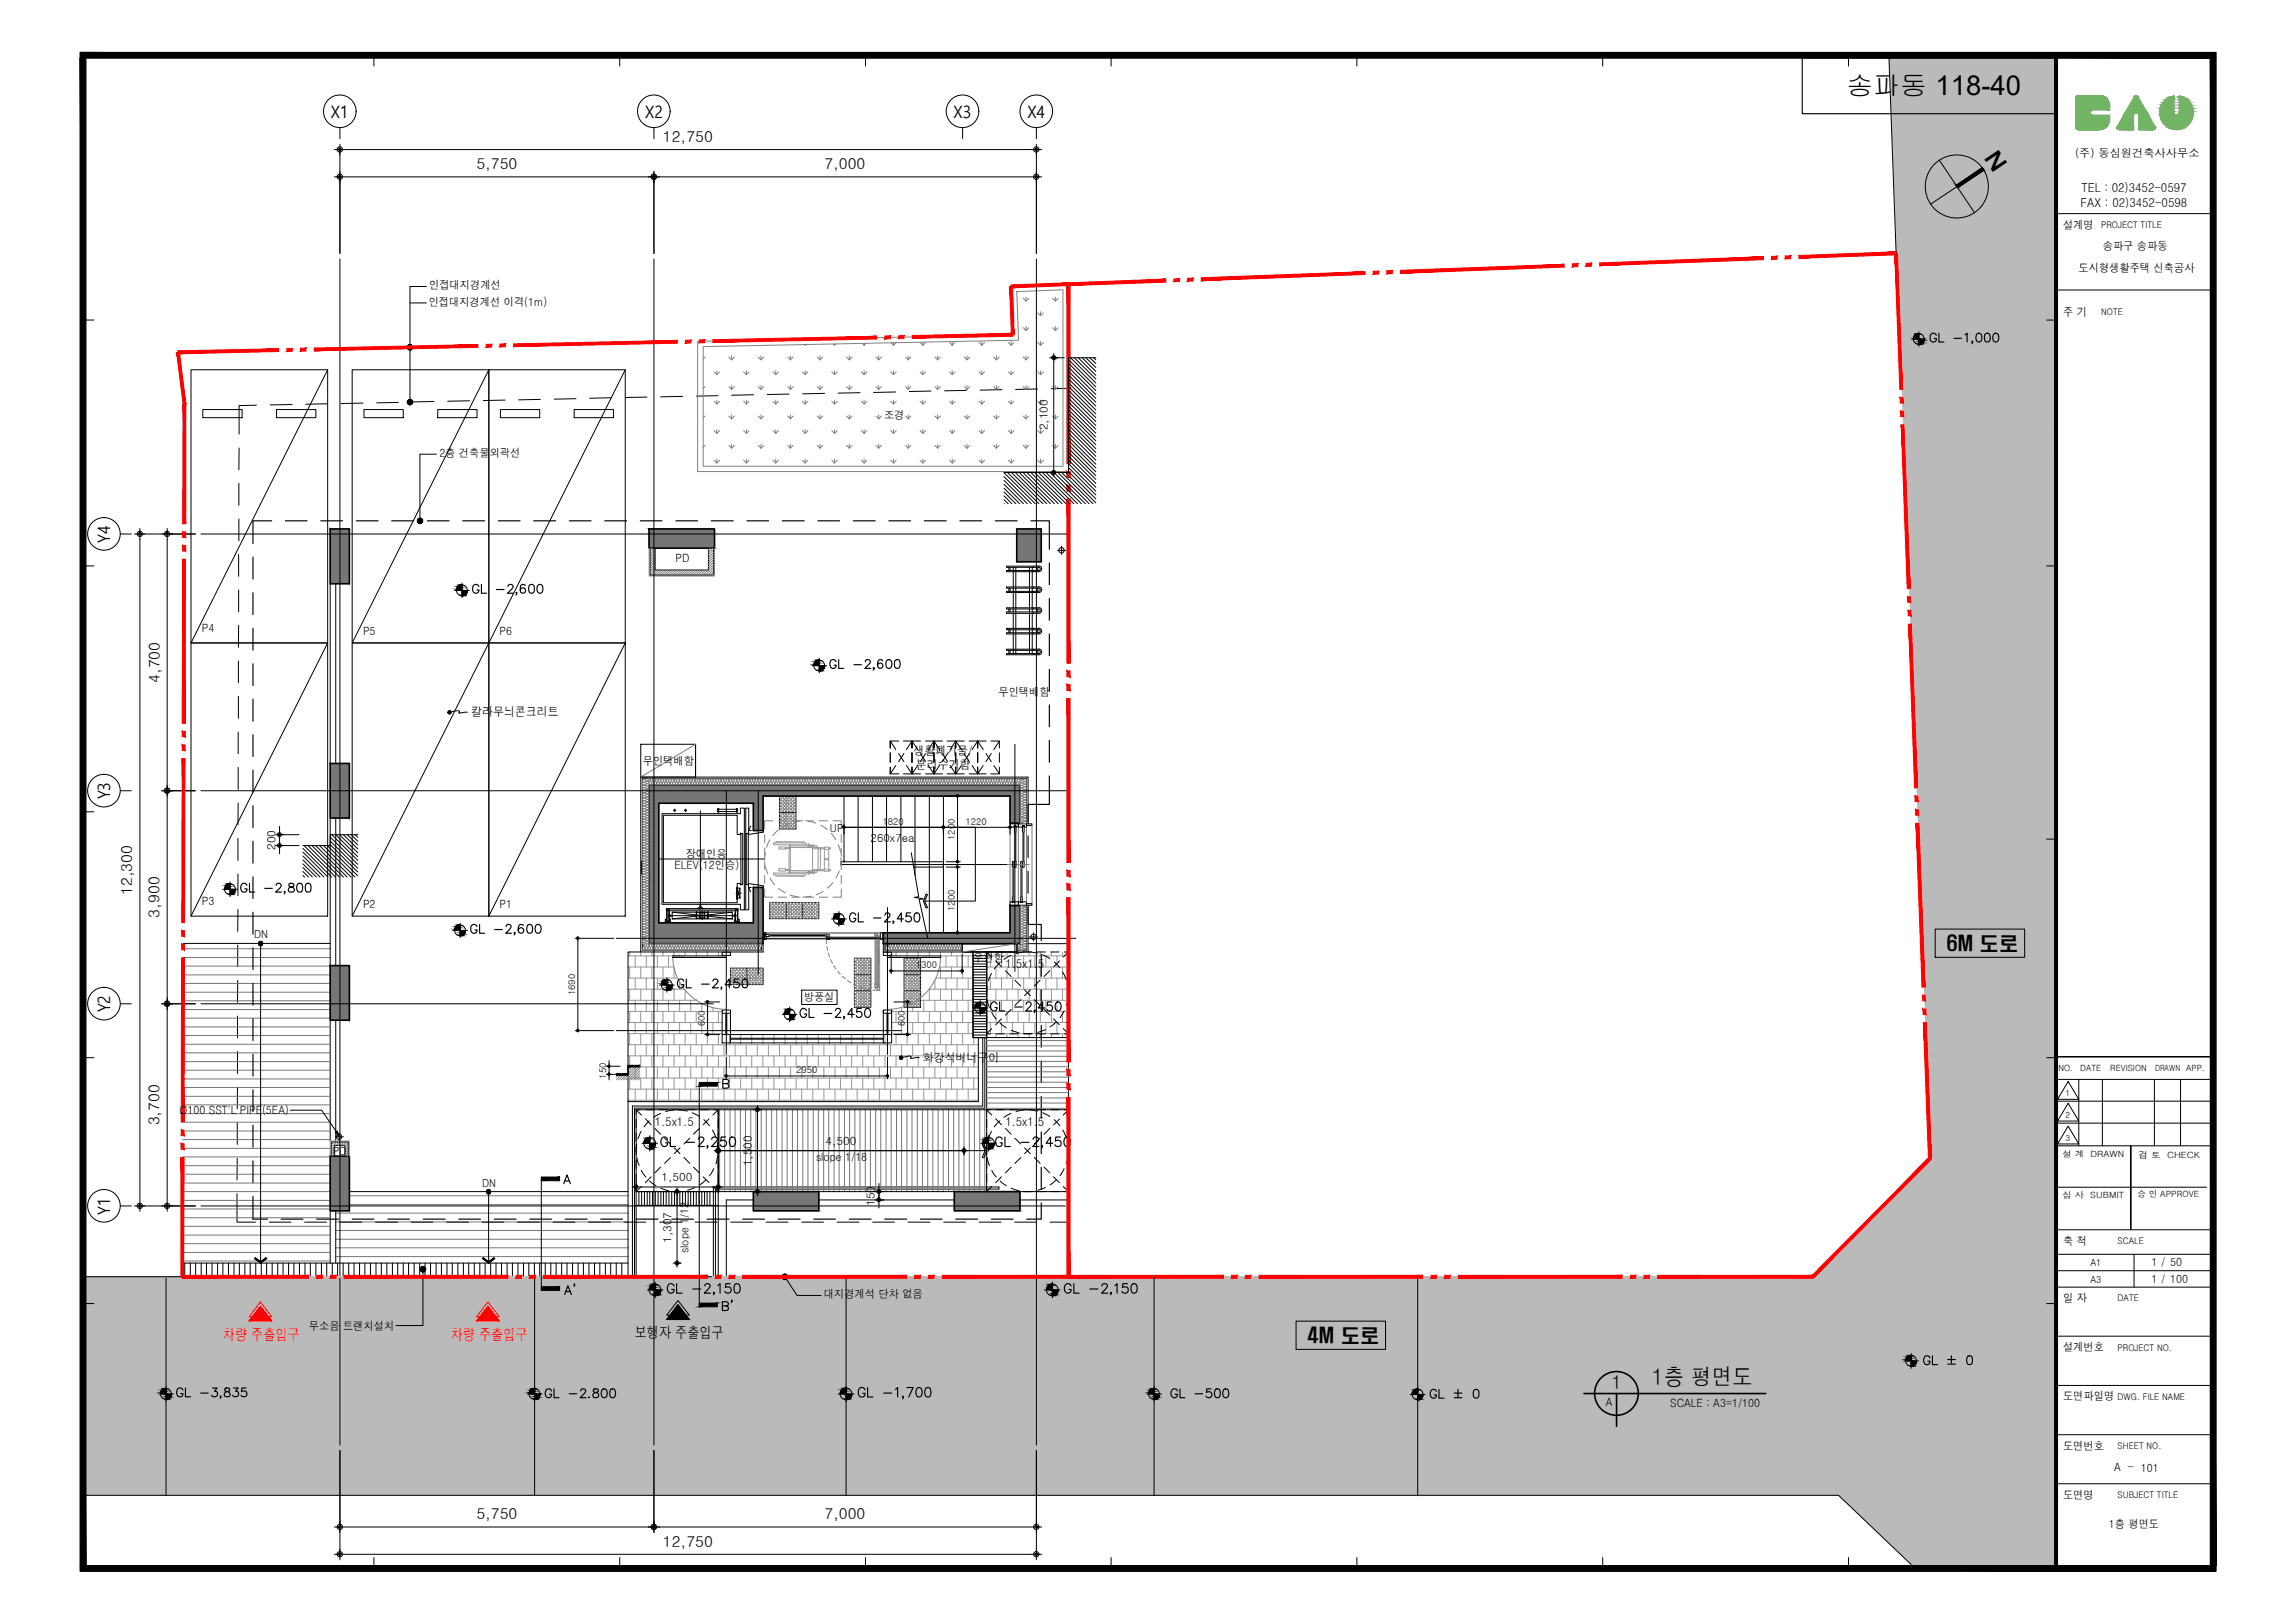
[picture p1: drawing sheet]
<svg xmlns="http://www.w3.org/2000/svg" width="420mm" height="297mm" viewBox="0 0 420 297" stroke-linecap="round" stroke-linejoin="round" font-family="sans-serif">
<defs><g id="words">
<g font-size="4.9">
<text x="338" y="17.4">송파동 118-40</text>
<text x="102.7" y="238.1">A'</text>
<text x="135.1" y="240.9" transform="rotate(-90 135.1 240.9)">B'</text>
<text x="213.4" y="257.2">GL -500</text>
</g>
<text font-size="4.4" x="363.1" y="28.9" transform="rotate(56 363.1 28.9)">N</text>
<text font-size="4.2" x="302.4" y="253.5">1층 평면도</text>
<g font-size="3.6">
<text x="356.4" y="173.9">6M 도로</text>
<text x="239.4" y="245.7">4M 도로</text>
</g>
<text font-size="3.5" x="295.1" y="254.2">1</text>
<g font-size="3.1">
<text x="60.6" y="21.5">X1</text>
<text x="118.1" y="21.5">X2</text>
<text x="174.6" y="21.5">X3</text>
<text x="188.1" y="21.5">X4</text>
<text x="20.2" y="99.3" transform="rotate(-90 20.2 99.3)">Y4</text>
<text x="20.2" y="146.3" transform="rotate(-90 20.2 146.3)">Y3</text>
<text x="20.2" y="185.3" transform="rotate(-90 20.2 185.3)">Y2</text>
<text x="20.2" y="222.3" transform="rotate(-90 20.2 222.3)">Y1</text>
</g>
<g font-size="2.8">
<text x="121.4" y="26">12,750</text>
<text x="87.2" y="31">5,750</text>
<text x="150.9" y="31">7,000</text>
<text x="29.3" y="125" transform="rotate(-90 29.3 125)">4,700</text>
<text x="24.2" y="163.8" transform="rotate(-90 24.2 163.8)">12,300</text>
<text x="29.2" y="168" transform="rotate(-90 29.2 168)">3,900</text>
<text x="29.2" y="206" transform="rotate(-90 29.2 206)">3,700</text>
<text x="116.2" y="245">보행자 주출입구</text>
<text x="87.2" y="278.1">5,750</text>
<text x="150.9" y="278.1">7,000</text>
<text x="121.4" y="283.1">12,750</text>
</g>
<g font-size="2.8" fill="#f00">
<text x="40.8" y="245.2">차량 주출입구</text>
<text x="82.5" y="245.2">차량 주출입구</text>
</g>
<g font-size="2.2">
<text x="381" y="35.1">TEL : 02)3452-0597</text>
<text x="380.9" y="37.9">FAX : 02)3452-0598</text>
<text x="86.3" y="131.1">칼라무늬콘크리트</text>
<text x="167.3" y="138.2">생활폐기물/</text>
<text x="167.7" y="140.7">분리수거함</text>
<text x="184.1" y="177.2">1.5x1.5</text>
<text x="169" y="194.3">화강석버너구이</text>
<text x="119.9" y="206.1">1.5x1.5</text>
<text x="184.1" y="206.1">1.5x1.5</text>
</g>
<g font-size="2.1">
<text x="379.9" y="28.6">(주) 동심원건축사사무소</text>
<text x="377.7" y="41.9">설계명</text>
<text x="385" y="45.8">송파구 송파동</text>
<text x="78.6" y="52.9">인접대지경계선</text>
<text x="380.5" y="49.9">도시형생활주택 신축공사</text>
<text x="78.5" y="56">인접대지경계선 이격(1m)</text>
<text x="377.7" y="57.9">주 기</text>
<text x="161.8" y="76.6">조경</text>
<text x="80.4" y="83.6">2층 건축물외곽선</text>
<text x="191.9" y="78.8" transform="rotate(-90 191.9 78.8)">2,100</text>
<text x="123.7" y="102.9">PD</text>
<text x="37" y="115.6">P4</text>
<text x="66.5" y="116.2">P5</text>
<text x="91.4" y="116.2">P6</text>
<text x="182.8" y="127.3">무인택배함</text>
<text x="117.7" y="139.9">무인택배함</text>
<text x="50.5" y="155.6" transform="rotate(-90 50.5 155.6)">200</text>
<text x="123.5" y="159">ELEV(12인승)</text>
<text x="125.6" y="157">장애인용</text>
<text x="37" y="165.6">P3</text>
<text x="66.5" y="166.2">P2</text>
<text x="91.4" y="166.2">P1</text>
<text x="178.2" y="176.1">우편함</text>
<text x="147.2" y="183.3">방풍실</text>
<text x="32.9" y="203.9">Ø100 SST'L PIPE(5EA)</text>
<text x="151.1" y="209.6">4,500</text>
<text x="60.9" y="211.4">PD</text>
<text x="137.6" y="213.5" transform="rotate(-90 137.6 213.5)">1,500</text>
<text x="149.4" y="212.5">slope 1/18</text>
<text x="121.1" y="216.2">1,500</text>
<text x="160.1" y="220.7" transform="rotate(-90 160.1 220.7)">150</text>
<text x="122.9" y="227.5" transform="rotate(-90 122.9 227.5)">1,307</text>
<text x="377.7" y="227.8">축 척</text>
<text x="126" y="229.3" transform="rotate(-90 126 229.3)">slope 1/12</text>
<text x="393.9" y="231.8">1 / 50</text>
<text x="150.8" y="237.6">대지경계석 단차 없음</text>
<text x="377.7" y="238.3">일 자</text>
<text x="393.9" y="234.8">1 / 100</text>
<text x="56.6" y="243.5">무소음 트랜치설치</text>
<text x="377.7" y="247.3">설계번호</text>
<text x="294" y="257.3">A</text>
<text x="305.8" y="257.5">SCALE : A3=1/100</text>
<text x="377.7" y="256.3">도면파일명</text>
<text x="377.7" y="265.3">도면번호</text>
<text x="387.1" y="269.3">A - 101</text>
<text x="377.7" y="274.3">도면명</text>
<text x="386.1" y="279.6">1층 평면도</text>
</g>
<g font-size="2">
<text x="151.9" y="152.3">UP</text>
<text x="159.4" y="154">260x7ea</text>
<text x="46.5" y="171.7">DN</text>
<text x="88.3" y="217.2">DN</text>
</g>
<g font-size="1.8">
<text x="382.7" y="231.7">A1</text>
<text x="382.7" y="234.7">A3</text>
</g>
<g font-size="1.7">
<text x="384.7" y="41.7">PROJECT TITLE</text>
<text x="384.7" y="57.7">NOTE</text>
<text x="161.6" y="150.9">1820</text>
<text x="174.8" y="153.7" transform="rotate(-90 174.8 153.7)">1200</text>
<text x="176.8" y="150.9">1220</text>
<text x="174.8" y="166.7" transform="rotate(-90 174.8 166.7)">1200</text>
<text x="167.6" y="177.2">1300</text>
<text x="105.3" y="182.2" transform="rotate(-90 105.3 182.2)">1690</text>
<text x="129" y="187.8" transform="rotate(-90 129 187.8)">600</text>
<text x="165.7" y="187.8" transform="rotate(-90 165.7 187.8)">600</text>
<text x="111" y="197.4" transform="rotate(-90 111 197.4)">150</text>
<text x="145.8" y="196.4">2950</text>
<text x="387.7" y="227.7">SCALE</text>
<text x="387.7" y="238.2">DATE</text>
<text x="387.7" y="247.2">PROJECT NO.</text>
<text x="387.7" y="256.1">DWG. FILE NAME</text>
<text x="387.7" y="265.2">SHEET NO.</text>
<text x="387.7" y="274.2">SUBJECT TITLE</text>
</g>
<g font-size="1.6">
<text x="376.9" y="196">NO.</text>
<text x="380.8" y="196">DATE</text>
<text x="386.3" y="196">REVISION</text>
<text x="394.5" y="196">DRAWN APP.</text>
<text x="378.2" y="200.6">1</text>
<text x="378.2" y="204.7">2</text>
<text x="378.2" y="208.8">3</text>
<text x="377.6" y="211.8">설 계</text>
<text x="382.7" y="211.8">DRAWN</text>
<text x="391.5" y="211.9">검 토</text>
<text x="396.8" y="211.9">CHECK</text>
<text x="377.6" y="219.2">심 사</text>
<text x="382.7" y="219.2">SUBMIT</text>
<text x="391.3" y="219.1">승 인 APPROVE</text>
</g>
</g></defs>
<path d="M187.9 150.8h1v.3h-1zM187.9 150.8v-8.3h-70.3v31.4h21.8v-1.2M188.2 150.8v-8.6h-70.9v32h22.4v-1.5M187.9 165.4h1v.3h-1zM187.9 165.7v8.2h-25.9v-1.2M188.2 165.7v8.5h-26.5v-1.5" fill="none" stroke="#000" stroke-width=".18"/>
<!-- layer: INS -->
<path d="M118.7 142.5l.1 .2-.1 .2-.8-.2-.3 .2 .2 .3 .9-.2 .1 .3-.3 .1-.7-.2-.2 .3 .2 .2 .9-.2 .1 .3-.3 .1-.7-.2-.2 .2 .2 .2 .9-.2 .1 .1v.3l-.3 .1-.7-.2-.2 .2 .2 .2 .9-.2 .1 .4-.3 .1-.7-.3-.2 .3 .2 .2 .9-.2 .1 .3-.3 .1-.7-.2-.2 .3 .2 .2 .9-.2 .1 .2-.1 .2-.8-.2-.3 .2 .2 .2 .9-.1 .1 .2-.1 .2-.9-.2-.2 .2 .2 .2 .9-.2 .1 .2-.1 .3-.9-.2-.2 .2 .2 .2 .9-.2 .1 .3-.1 .2-.8-.2-.3 .2 .2 .2 .9-.2 .1 .2-.1 .2-.9-.2-.2 .3 .2 .2 .9-.2 .1 .2-.1 .2-.9-.2-.2 .2 .2 .2 .9-.1 .1 .2-.1 .2-.8-.2-.3 .2 .2 .2 .9-.2 .1 .3-.1 .2-.9-.2-.2 .2 .2 .2 .9-.2 .1 .2-.1 .2-.9-.1-.2 .2 .2 .2 .9-.2 .1 .2-.1 .2-.8-.2-.3 .2 .2 .3 .9-.2 .1 .2-.1 .2-.9-.2-.2 .3 .2 .2 .9-.2 .1 .2-.1 .2-.9-.2-.2 .2 .2 .2 .9-.1 .1 .2-.1 .2-.8-.2-.3 .2 .2 .2 .9-.2 .1 .2-.1 .2-.9-.1-.2 .2 .2 .2 .9-.2 .1 .2-.1 .2-.9-.2-.2 .3 .2 .2 .9-.2 .1 .2-.1 .2-.8-.2-.3 .2 .2 .2 .9-.1 .1 .2-.1 .2-.9-.2-.2 .2 .2 .2 .9-.2 .1 .2-.1 .3-.9-.2-.2 .2 .2 .2 .9-.2 .1 .2-.1 .3-.8-.3-.3 .3 .2 .2 .9-.2 .1 .2-.1 .2-.9-.1-.2 .2 .2 .2 .9-.2 .1 .2-.1 .2-.9-.2-.2 .2 .2 .2 .9-.1 .1 .2-.1 .2-.8-.2-.3 .2 .2 .2 .9-.2 .1 .3-.1 .2-.9-.2-.2 .2 .2 .2 .9-.2 .1 .2-.1 .2-.9-.1-.2 .2 .2 .2 .9-.2 .1 .2-.1 .2-.8-.2-.3 .2 .2 .3 .9-.2 .1 .2-.1 .2-.9-.2-.2 .2 .2 .3 .9-.3 .1 .3-.1 .2-.9-.2-.2 .2 .2 .2 .9-.1 .1 .2-.1 .2-.8-.2-.3 .2 .2 .2 .9-.2 .1 .2-.1 .2-.9-.1-.2 .2 .2 .2 .9-.2 .1 .2-.1 .2-.9-.2-.2 .3 .2 .2 .9-.2 .1 .2-.1 .2-.8-.2-.3 .2 .2 .2 .9-.1 .1 .2-.1 .2-.9-.2-.2 .2 .2 .2 .9-.2 .1 .2-.1 .2-.9-.1-.2 .2 .2 .2 .9-.2 .1 .2-.1 .3-.8-.3-.3 .3 .2 .2 .9-.2 .1 .2-.1 .2-.9-.1-.2 .2 .2 .2 .9-.2 .1 .2-.1 .2-.9-.2-.2 .2 .2 .2 .9-.1 .1 .2-.1 .2-.8-.2-.3 .2 .2 .2 .9-.2 .1 .3-.1 .2-.9-.2-.2 .2 .2 .2 .9-.2 .1 .2-.1 .2-.9-.1-.2 .2 .2 .2 .9-.2 .1 .2-.1 .2-.8-.2-.3 .2 .2 .3 .7-.2 .3 .2-.1 .2-.9-.2-.2 .2 .2 .3 .9-.3 .1 .3-.1 .2-.8-.2-.3 .2 .2 .2 .9-.1 .1 .2-.1 .2-.8-.2-.3 .2 .2 .2 .7-.2 .3 .2-.1 .2-.9-.1-.2 .2 .2 .2 .9-.2 .1 .2-.1 .2-.8-.2-.3 .2 .2 .3 .9-.2 .1 .2-.1 .2-.8-.2-.3 .2 .2 .3 .7-.2 .3 .2-.1 .2-.9-.2-.2 .2 .2 .2 .9-.2 .1 .2-.1 .3-.8-.2-.3 .2 .2 .2 .9-.2 .1 .2-.1 .3-.8-.3-.3 .3 .2 .2 .7-.2 .3 .2-.1 .2-.9-.2-.2 .3 .2 .2 .9-.2 .1 .2-.1 .2-.8-.2-.3 .2 .2 .2 .9-.1 .1 .2-.1 .2-.8-.2-.3 .2 .2 .2 .7-.2 .3 .2-.1 .3-.9-.2-.2 .2 .2 .2 .9-.2 .1 .2-.1 .3-.8-.2-.3 .2 .2 .2 .9-.2 .1 .2-.1 .2-.8-.2-.3 .2 .2 .3 .7-.2 .3 .2-.1 .2-.9-.2-.2 .2 .2 .3 .9-.3 .1 .3-.1 .2-.8-.2-.2 .1-.1 .1h.2l.1 .3-.3 .8 .3 .1 .2-.1-.2-.9 .2-.2 .2 .2-.2 .9 .2 .1 .3-.1-.2-.8 .2-.3 .2 .2-.2 .9 .2 .1 .2-.1-.2-.8 .2-.3 .3 .2-.2 .7v.2l.2 .1 .2-.1-.2-.9 .2-.2 .3 .2-.3 .9 .3 .1 .2-.1-.2-.8 .2-.3 .2 .2-.1 .9 .2 .1 .2-.1-.2-.8 .2-.3 .2 .2-.2 .7v.2l.2 .1 .2-.1-.1-.9 .2-.2 .2 .2-.2 .9 .2 .1 .3-.1-.3-.8 .3-.3 .2 .2-.2 .9 .2 .1 .2-.1-.2-.8 .2-.3 .3 .2-.2 .7v.2l.2 .1 .2-.1-.2-.9 .2-.2 .2 .2-.2 .9 .3 .1 .2-.1-.2-.8 .2-.3 .2 .2-.2 .9 .2 .1 .3-.1-.3-.9 .3-.2 .2 .2-.2 .9 .2 .1 .2-.1-.1-.9 .2-.2 .2 .2-.2 .9 .2 .1 .2-.1-.2-.8 .2-.3 .2 .2-.1 .9 .2 .1 .2-.1-.2-.9 .2-.2 .3 .2-.3 .9 .3 .1 .2-.1-.2-.9 .2-.2 .2 .2-.2 .9 .3 .1 .2-.1-.2-.8 .2-.3 .2 .2-.2 .9 .2 .1 .2-.1-.2-.9 .3-.2 .2 .2-.2 .9 .2 .1 .2-.1-.2-.9 .2-.2 .3 .2-.3 .9 .3 .1 .2-.1-.2-.8 .2-.3 .2 .2-.1 .9 .2 .1 .2-.1-.2-.9 .2-.2 .2 .2-.2 .9 .2 .1 .2-.1-.1-.9 .2-.2 .2 .2-.2 .9 .2 .1 .3-.1-.3-.8 .3-.3 .2 .2-.2 .9 .2 .1 .2-.1-.2-.9 .3-.2 .2 .2-.2 .9 .2 .1 .2-.1-.2-.9 .2-.2 .2 .2-.2 .9 .3 .1 .2-.1-.2-.8 .2-.3 .2 .2-.2 .9 .2 .1 .3-.1-.3-.9 .3-.2 .2 .2-.2 .9 .2 .1 .2-.1-.1-.9 .2-.2 .2 .2-.2 .9 .2 .1 .2-.1-.2-.8 .2-.3 .2 .2-.1 .9 .2 .1 .2-.1-.2-.9 .2-.2 .2 .2-.2 .9 .2 .1 .3-.1-.2-.9 .2-.2 .2 .2-.2 .9 .3 .1 .2-.1-.2-.8 .2-.3 .2 .2-.2 .9 .2 .1 .2-.1-.1-.9 .2-.2 .2 .2-.2 .9 .2 .1 .2-.1-.2-.9 .2-.2 .3 .2-.2 .9 .2 .1 .2-.1-.2-.8 .2-.3 .2 .2-.1 .9 .2 .1 .2-.1-.2-.9 .2-.2 .2 .2-.2 .9 .2 .1 .2-.1-.1-.9 .2-.2 .2 .2-.2 .9 .2 .1 .2-.1-.2-.8 .2-.3 .3 .2-.2 .9 .2 .1 .2-.1-.2-.9 .3-.2 .2 .2-.2 .9 .2 .1 .2-.1-.2-.8 .1-.3 .3 .2-.1 .9 .2 .1 .2-.1-.2-.8 .1-.3 .3 .2-.2 .9 .2 .1 .3-.1-.2-.8 .1-.3 .3 .2-.2 .7v.2l.2 .1 .2-.1-.2-.8 .1-.3 .4 .2-.2 .9 .2 .1 .2-.1-.2-.8 .1-.3 .3 .2-.1 .9 .2 .1 .2-.1-.2-.9 .2-.2 .2 .2M118.8 142.5l.2 .2-.2 .7 .2 .3 .3-.2-.2-.7 .2-.3 .2 .2-.2 .8 .2 .2 .3-.2-.3-.7 .3-.3 .2 .2-.2 .7 .2 .3 .2-.2-.1-.8 .2-.2 .2 .2-.2 .7 .2 .3 .2-.2-.2-.7 .2-.3 .2 .2-.1 .8 .2 .2 .2-.2-.2-.7 .2-.3 .3 .2-.3 .7 .3 .3 .2-.2-.2-.8 .2-.2 .2 .2-.2 .7 .2 .3 .3-.2-.2-.7 .2-.3 .2 .2-.2 .8 .2 .2 .2-.2-.2-.8 .3-.2 .2 .2-.2 .7 .2 .3 .2-.2-.2-.8 .2-.2 .3 .2-.3 .8 .3 .2 .2-.2-.2-.7 .2-.3 .2 .2-.1 .8 .2 .2 .2-.2-.2-.8 .2-.2 .2 .2-.2 .7 .2 .3 .2-.2-.1-.8 .2-.2 .2 .2-.2 .8 .2 .2 .3-.2-.3-.7 .3-.3 .2 .2-.2 .8 .2 .2 .2-.2-.2-.8 .3-.2 .2 .2-.2 .7 .2 .3 .2-.2-.2-.8 .2-.2 .2 .2-.2 .8 .3 .2 .2-.2-.2-.7 .2-.3 .2 .2-.2 .8 .2 .2 .3-.2-.3-.8 .3-.2 .2 .2-.2 .7 .2 .3 .2-.2-.1-.8 .2-.2 .2 .2-.2 .8 .2 .2 .2-.2-.2-.7 .2-.3 .2 .2-.1 .8 .2 .2 .2-.2-.2-.8 .2-.2 .3 .2-.3 .7 .3 .3 .2-.2-.2-.8 .2-.2 .2 .2-.2 .8 .3 .2 .2-.2-.2-.7 .2-.3 .2 .2-.2 .8 .2 .2 .2-.2-.2-.8 .3-.2 .2 .2-.2 .7 .2 .3 .2-.2-.2-.8 .2-.2 .3 .2-.3 .8 .3 .2 .2-.2-.2-.7 .2-.3 .2 .2-.1 .8 .2 .2 .2-.2-.2-.8 .2-.2 .2 .2-.2 .7 .2 .3 .2-.2-.1-.8 .2-.2 .2 .2-.2 .8 .2 .2 .2-.2-.2-.7 .2-.3 .3 .2-.2 .8 .2 .2 .2-.2-.2-.8 .3-.2 .2 .2-.2 .7 .2 .3 .2-.2-.2-.8 .2-.2 .2 .2-.1 .8 .2 .2 .2-.2-.2-.7 .2-.3 .2 .2-.2 .8 .2 .2 .3-.2-.2-.8 .2-.2 .2 .2-.2 .7 .2 .3 .2-.2-.1-.8 .2-.2 .2 .2-.2 .8 .2 .2 .2-.2-.2-.7 .2-.3 .2 .2-.1 .8 .2 .2 .2-.2-.2-.8 .2-.2 .2 .2-.2 .7 .2 .3 .3-.2-.2-.8 .2-.2 .2 .2-.2 .8 .3 .2 .2-.2-.2-.7 .2-.3 .2 .2-.2 .8 .2 .2 .2-.2-.1-.8 .2-.2 .2 .2-.2 .7 .2 .3 .2-.2-.2-.8 .2-.2 .3 .2-.2 .8 .2 .2 .2-.2-.2-.7 .2-.3 .2 .2-.2 .8 .3 .2 .2-.2-.2-.8 .2-.2 .2 .2-.2 .7 .2 .3 .2-.2-.1-.8 .2-.2 .2 .2-.2 .8 .2 .2 .2-.2-.2-.7 .2-.3 .3 .2-.2 .8 .2 .2 .2-.2-.2-.8 .3-.2 .2 .2-.2 .7 .2 .3 .2-.2-.2-.8 .2-.2 .2 .2-.1 .8 .2 .2 .2-.2-.2-.7 .2-.3 .2 .2-.2 .8 .2 .2 .3-.2-.2-.8 .2-.2 .2 .2-.2 .7 .2 .3 .2-.2-.2-.8 .3-.2 .2 .2-.2 .8 .2 .2 .2-.2-.2-.7 .2-.3 .2 .2-.1 .8 .2 .2 .2-.2-.2-.8 .2-.2 .2 .2-.2 .7 .2 .3 .3-.2-.2-.8 .2-.2 .2 .2-.2 .8 .3 .2 .2-.2-.2-.7 .2-.3 .2 .2-.2 .8 .2 .2 .2-.2-.1-.8 .2-.2 .2 .2-.2 .7 .2 .3 .2-.2-.2-.8 .2-.2 .2 .2-.1 .8 .2 .2 .2-.2-.2-.7 .2-.3 .3 .2-.3 .7 .3 .3 .2-.2-.2-.8 .2-.2 .2 .2-.2 .7 .2 .3 .3-.2-.2-.7 .2-.3 .2 .2-.2 .8 .2 .2 .2-.2-.2-.7 .2-.3 .3 .2-.2 .7 .2 .3 .2-.2-.2-.8 .3-.2 .2 .2-.2 .7 .2 .3 .2-.2-.2-.7 .2-.3 .2 .2-.1 .8 .2 .2 .2-.2-.2-.7 .2-.3 .2 .2-.2 .7 .2 .3 .2-.2-.1-.8 .2-.2 .2 .2-.2 .7 .2 .3 .3-.2-.3-.7 .3-.3 .2 .2-.2 .8 .2 .2 .2-.2-.2-.7 .2-.3 .3 .2-.2 .7 .2 .3 .2-.2-.2-.8 .2-.2 .2 .2-.2 .7 .2 .3 .3-.2-.2-.7 .2-.3 .2 .2-.2 .8 .2 .2 .3-.2-.3-.7 .3-.3 .2 .2-.2 .7 .2 .3 .2-.2-.1-.8 .2-.2 .2 .2-.2 .7 .2 .3 .2-.2-.2-.7 .2-.3 .2 .2-.1 .8 .2 .2 .2-.2-.2-.7 .2-.3 .3 .2-.3 .7 .3 .3 .2-.2-.2-.8 .2-.2 .2 .2-.2 .7 .2 .3 .3-.2-.2-.7 .2-.3 .2 .2-.2 .8 .2 .2 .2-.2-.2-.7 .2-.3 .3 .2-.2 .7 .2 .3 .2-.2-.2-.8 .2-.2 .3 .2-.3 .7 .3 .3 .2-.2-.2-.7 .2-.3 .2 .2-.1 .8 .2 .2 .2-.2-.2-.8 .2-.2 .2 .2-.2 .7 .2 .3 .2-.2-.1-.8 .2-.2 .2 .2-.2 .8 .2 .2 .3-.2-.3-.7 .3-.3 .2 .2-.2 .8 .2 .2 .2-.2-.2-.8 .3-.2 .2 .2-.2 .7 .2 .3 .2-.2-.2-.8 .2-.2 .2 .2-.2 .8 .3 .2 .2-.2-.2-.7 .2-.3 .2 .2-.2 .8 .2 .2 .3-.2-.3-.8 .3-.2 .2 .2-.2 .7 .2 .3 .2-.2-.1-.8 .2-.2 .2 .2-.2 .8 .2 .2 .2-.2-.2-.7 .2-.3 .2 .2-.1 .8 .2 .2 .2-.2-.2-.8 .2-.2 .3 .2-.3 .7 .3 .3 .2-.2-.2-.8 .2-.2 .2 .2-.2 .8 .3 .2 .2-.2-.2-.7 .2-.3 .2 .2-.2 .8 .2 .2 .2-.2-.2-.8 .3-.2 .2 .2-.2 .7 .2 .3 .2-.2-.2-.8 .2-.2 .3 .2-.3 .8 .3 .2 .2-.2-.2-.7 .2-.3 .2 .2-.1 .8 .2 .2 .2-.2-.2-.8 .2-.2 .2 .2-.2 .7 .2 .3 .2-.2-.1-.8 .2-.2 .2 .2-.2 .8 .2 .2 .2-.2-.2-.7 .2-.3 .3 .2-.2 .8 .2 .2 .2-.2-.2-.8 .3-.2 .2 .2-.2 .7 .2 .3 .2-.2-.2-.8 .2-.2 .2 .2-.2 .8 .3 .2 .2-.2-.2-.7 .2-.3 .2 .2-.2 .8 .2 .2 .3-.2-.2-.8 .2-.2 .2 .2-.2 .7 .2 .3 .2-.2-.1-.8 .2-.2 .2 .2-.2 .8 .2 .2 .2-.2-.2-.7 .2-.3 .2 .2-.1 .8 .2 .2 .2-.2-.2-.8 .2-.2 .2 .2-.2 .7 .2 .3 .3-.2-.2-.8 .2-.2 .2 .2-.2 .8 .3 .2 .2-.2-.2-.7 .2-.3 .2 .2-.2 .8 .2 .2 .2-.2-.1-.8 .2-.2 .2 .2-.2 .7 .2 .3 .2-.2-.2-.8 .2-.2 .3 .2-.2 .8 .2 .2 .2-.2-.2-.7 .2-.3 .2 .2-.2 .8 .3 .2 .2-.2-.2-.8 .2-.2 .2 .2-.2 .7 .2 .3 .2-.2-.1-.8 .2-.2 .2 .2-.2 .8 .2 .2 .2-.2-.2-.7 .2-.3 .3 .2-.2 .8 .2 .2 .2-.2-.2-.8 .3-.2 .2 .2-.2 .7 .2 .3 .2-.2-.2-.8 .2-.2 .2 .2-.1 .8 .2 .2 .2-.2-.2-.7 .2-.3 .2 .2-.2 .8 .2 .2 .3-.2-.2-.8 .2-.2 .2 .2-.2 .7 .2 .3 .2-.2-.2-.8 .3-.2 .2 .2-.2 .8 .2 .2 .2-.2-.2-.7 .2-.3 .2 .2-.1 .8 .2 .2 .2-.2-.2-.8 .2-.2 .2 .2-.2 .7 .2 .3 .3-.2-.2-.8 .2-.2 .2 .2-.2 .8 .3 .2 .2-.2-.2-.7 .2-.3 .2 .2-.2 .8 .2 .2 .2-.2-.1-.8 .2-.2 .2 .2-.2 .7 .2 .3 .2-.2-.2-.8 .2-.2 .2 .2-.1 .8 .2 .2 .2-.2-.2-.7 .2-.3 .2 .2-.2 .8 .3 .2 .2-.2-.2-.8 .2-.2 .2 .2-.2 .7 .2 .3 .2-.2-.1-.8 .2-.2 .2 .2-.2 .7 .1 .3 .3-.2-.2-.7 .2-.3 .3 .2-.2 .7 .1 .3 .3-.2-.2-.8 .3-.2 .2 .2-.2 .7v.3h.3l.1-.2-.2-.7 .2-.3 .2 .2-.1 .7v.3l.4-.2-.2-.7 .2-.3 .2 .2-.2 .7 .1 .3 .3-.2-.1-.8 .2-.2 .2 .2-.2 .8 .1 .2h.3l.1-.3-.3-.7 .3-.2 .2 .2-.2 .8 .2 .2 .2-.2-.2-.7 .2-.3 .3 .2-.2 .7 .2 .3 .2-.2-.2-.8 .2-.2 .2 .2-.2 .7 .2 .3 .3-.2-.2-.7 .2-.3 .2 .2-.2 .8 .2 .2 .3-.2-.3-.7 .3-.3 .2 .2-.2 .7 .2 .3 .2-.2-.1-.8 .2-.2 .2 .2-.2 .7 .2 .3 .2-.2-.2-.7 .2-.3 .2 .2-.1 .8 .2 .2 .2-.2-.2-.7 .2-.3 .3 .2-.3 .7 .3 .3 .2-.2-.2-.8 .2-.2 .2 .2-.2 .7 .2 .3 .3-.2-.2-.7 .2-.3 .2 .2-.2 .8 .2 .2 .2-.2-.2-.7 .2-.3 .3 .2-.2 .7 .2 .3 .2-.2-.2-.8 .2-.2 .3 .2-.3 .7 .3 .3 .2-.2-.2-.7 .2-.3 .2 .2-.1 .8 .2 .2 .2-.2-.2-.7 .2-.3 .2 .2-.2 .7 .2 .3M186.7 142.6l.2 .2 .7-.2 .3 .2-.2 .2-.7-.2-.3 .2 .2 .2 .8-.1 .2 .2-.2 .2-.7-.2-.3 .2 .2 .2 .7-.2 .3 .2-.2 .3-.8-.2-.2 .2 .2 .2 .7-.2 .3 .2-.2 .3-.7-.2-.3 .2 .2 .2 .8-.2 .2 .2-.2 .2-.7-.2-.3 .2 .2 .3 .7-.2 .3 .2-.2 .2-.8-.2-.2 .2 .2 .3 .7-.3 .3 .3-.2 .2-.7-.2-.3 .2 .2 .2 .8-.1 .2 .2-.2 .2-.7-.2-.3 .2 .2 .2 .7-.2 .3 .2-.2 .2-.8-.1-.2 .2 .2 .2 .7-.2 .3 .2-.2 .2-.7-.2-.3 .2 .2 .3 .8-.2 .2 .2-.2 .2-.7-.2-.2 .1v.3l.1 .1 .7-.2 .3 .2-.2 .2-.7-.2-.2 .1 .1 .3 .7-.2 .3 .2-.2 .3-.7-.2-.2 .1 .1 .3 .8-.2 .2 .2-.2 .3-.7-.3-.2 .1v.3l.1 .1 .7-.2 .3 .2-.2 .2-.7-.2-.2 .1 .1 .4 .8-.2 .2 .2-.2 .2-.8-.2-.1 .4h.2l.7-.1 .2 .2-.2 .2-.8-.2-.2 .2M139.4 173l-.2 .6 .2 .3M162 172.7l.2 .2-.1 .9 .2 .1 .2-.1-.2-.9 .2-.2 .2 .2-.2 .9 .2 .1 .2-.1-.1-.9 .2-.2 .2 .2-.2 .9 .2 .1 .2-.1-.2-.8 .2-.3 .3 .2-.2 .9 .2 .1 .2-.1-.2-.9 .3-.2 .2 .2-.2 .9 .2 .1 .2-.1-.2-.9 .2-.2 .2 .2-.2 .9 .3 .1 .2-.1-.2-.8 .2-.3 .2 .2-.2 .9 .2 .1 .3-.1-.2-.9 .2-.2 .2 .2-.2 .9 .2 .1 .2-.1-.1-.9 .2-.2 .2 .2-.2 .9 .2 .1 .2-.1-.2-.8 .2-.3 .2 .2-.1 .9 .2 .1 .2-.1-.2-.9 .2-.2 .2 .2-.2 .9 .2 .1 .3-.1-.2-.9 .2-.2 .2 .2-.2 .9 .3 .1 .2-.1-.2-.8 .2-.3 .2 .2-.2 .9 .2 .1 .2-.1-.1-.9 .2-.2 .2 .2-.2 .9 .2 .1 .2-.1-.2-.9 .2-.2 .3 .2-.2 .9 .2 .1 .2-.1-.2-.8 .2-.3 .2 .2-.2 .9 .3 .1 .2-.1-.2-.9 .2-.2 .2 .2-.2 .9 .2 .1 .2-.1-.1-.9 .2-.2 .2 .2-.2 .9 .2 .1 .2-.1-.2-.8 .2-.3 .3 .2-.2 .9 .2 .1 .2-.1-.2-.9 .3-.2 .2 .2-.2 .9 .2 .1 .2-.1-.2-.9 .2-.2 .2 .2-.1 .9 .2 .1 .2-.1-.2-.8 .2-.3 .2 .2-.2 .9 .2 .1 .3-.1-.2-.9 .2-.2 .2 .2-.2 .9 .2 .1 .2-.1-.2-.9 .3-.2 .2 .2-.2 .9 .2 .1 .2-.1-.2-.8 .2-.3 .2 .2-.1 .9 .2 .1 .2-.1-.2-.9 .2-.2 .2 .2-.2 .9 .2 .1 .3-.1-.2-.9 .2-.2 .2 .2-.2 .9 .3 .1 .2-.1-.2-.8 .2-.3 .2 .2-.2 .9 .2 .1 .2-.1-.1-.9 .2-.2 .2 .2-.2 .9 .2 .1 .2-.1-.2-.9 .2-.2 .2 .2-.1 .9 .2 .1 .2-.1-.2-.8 .2-.3 .2 .2-.2 .9 .3 .1 .2-.1-.2-.9 .2-.2 .2 .2-.2 .9 .2 .1 .2-.1-.1-.9 .2-.2 .2 .2-.2 .9 .2 .1 .2-.1-.2-.8 .2-.3 .3 .2-.2 .7v.2l.2 .1 .2-.1-.2-.9 .3-.2 .2 .2-.2 .9 .2 .1 .2-.1-.2-.8 .2-.3 .2 .2-.1 .9 .2 .1 .2-.1-.2-.8 .2-.3 .2 .2-.2 .7v.2l.2 .1 .2-.1-.1-.9 .2-.2 .2 .2-.2 .9 .2 .1 .3-.1-.3-.8 .3-.3 .2 .2-.2 .9 .2 .1 .2-.1-.2-.8 .2-.3 .3 .2-.2 .7v.2l.2 .1 .2-.1-.2-.9 .2-.2 .2 .2-.2 .9 .2 .1 .3-.1-.2-.8 .2-.3 .2 .2-.2 .7 .1 .2h.4l-.3-.8 .3-.3 .2 .2-.2 .7 .1 .2h.3l-.1-.9 .2-.2 .2 .2-.2 .7 .1 .2h.3l-.2-.8 .2-.3 .2 .2-.1 .7 .1 .2h.3l-.2-.8 .2-.3 .3 .2-.3 .9 .3 .1 .2-.1-.2-.9 .2-.2 .2 .2-.2 .9h.4l.1-.2-.2-.7 .2-.2 .2 .2-.2 .9 .2 .1 .2-.1-.2-.8 .2-.3 .3 .2-.2 .7v.2l.2 .1 .2-.1-.2-.9 .2-.2 .3 .2-.3 .9 .3 .1 .2-.1-.2-.8 .2-.3 .2 .2-.1 .9 .2 .1 .2-.1-.2-.8 .2-.3 .2 .2-.2 .7v.2l.2 .1M187.9 165.8l-.2 .2-.8-.2-.2 .2 .2 .2 .7-.2 .3 .2-.2 .2-.8-.1-.2 .2 .2 .2 .8-.2 .2 .2-.2 .2-.7-.2-.3 .2 .2 .3 .8-.2 .2 .2-.2 .2-.8-.2-.2 .3 .2 .2 .7-.2 .3 .2-.2 .2-.8-.2-.2 .2 .2 .2 .8-.1 .2 .2-.2 .2-.7-.2-.3 .2 .2 .2 .8-.2 .2 .2-.2 .3-.8-.2-.2 .2 .2 .2 .7-.2 .3 .2-.2 .2-.8-.2-.2 .3 .2 .2 .8-.2 .2 .2-.2 .2-.7-.2-.3 .2 .2 .2 .8-.1 .2 .2-.2 .2-.8-.2-.2 .2 .2 .2 .7-.2 .3 .1-.2 .4-.8-.2-.2 .2 .2 .2 .7-.2 .3 .1-.2 .4-.7-.2-.3 .2 .2 .2 .7-.2 .3 .1-.2 .3-.8-.1-.2 .2 .2 .2 .7-.2 .3 .1-.2 .3-.8-.2-.2 .2 .2 .3 .7-.2 .3 .1-.2 .3-.7-.2-.3 .2 .2 .2 .8-.2 .2 .4-.3 .1-.7-.2-.2 .2 .2 .2 .7-.2 .3 .2-.2 .2-.8-.1-.2 .2 .2 .2 .7-.2 .3 .2" fill="none" stroke="#808080" stroke-width=".18"/>
<!-- layer: TTEX -->
<path d="M176.1 172.7v1.5M178.1 174.2h2.5" fill="none" stroke="#fff" stroke-width=".18"/>
<g fill="#fff" stroke="#fff" stroke-width=".18">
<path d="M176.1 172.7h10.1v1.5zM176.1 172.7v1.5h10.1z"/>
<path d="M178.1 174.2v15.7h2.5zM178.1 174.2h2.5v15.7z"/>
</g>
<path d="M176.1 172.7h10.1v1.5h-10.1zM178.1 174.2h2.5v15.7h-2.5zM178.1 189.9h2.5" fill="none" stroke="#000" stroke-width=".21"/>
<!-- layer: H -->
<g fill="none" stroke="#979797" stroke-width=".18">
<path d="M115 174.9h10.1M115 177h8.4M115 179h9.1M115.3 174.2v.7M115.3 177v2M116.3 174.9v2.1M116.3 179v2M117.3 174.2v.7M117.3 177v2M118.3 174.9v2.1M118.3 179v2M119.3 174.2v.7"/>
<path d="M119.3 177v2M120.4 174.9v2.1M120.4 179v2M121.4 174.2v.7M121.4 177v2M122.4 174.9v2.1M122.4 179v2M123.4 174.2v.7M123.4 177.2v1.8M124.4 174.9h.1M124.4 179.8v1.2M125.4 174.2v.7"/>
<path d="M127.5 174.2v.7M129.5 174.2v.7M131.5 174.2v.7M164 174.2v.7M166.1 174.2v.7M168.1 174.2v.7M170.1 174.2v.7M171.2 179.4v1.6M171.4 179h24.2M172 177h23.6M172.2 174.2v.7M172.2 177v2"/>
<path d="M172.2 174.9h23.4M173.2 174.9v2.1M173.2 179v2M174.2 174.2v.7M174.2 177v2M175.2 174.9v2.1M175.2 179v2M176.2 174.2v.7M176.2 177v2M177.2 174.9v2.1M177.2 179v2M178.3 174.2v.7"/>
<path d="M178.3 177v2M179.3 174.9v2.1M179.3 179v2M180.3 174.2v.7M180.3 177v2M181.3 174.9v2.1M181.3 179v2M182.3 174.2v.7M182.3 177v2M183.3 174.9v2.1M183.3 179v2M184.4 174.2v.7"/>
<path d="M184.4 177v2M185.4 174.9v2.1M185.4 179v2M186.4 174.2v.7M186.4 177v2M187.4 174.9v2.1M187.4 179v2M188.4 174.2v.7M188.4 177v2M189.4 174.9v2.1M189.4 179v2M190.5 174.2v.7"/>
<path d="M190.5 177v2M191.5 174.9v2.1M191.5 179v2M192.5 174.2v.7M192.5 177v2M193.5 174.9v2.1M193.5 179v2M194.5 174.2v.7M194.5 177v2M195.5 174.9v2.1M195.5 179v2M115 181h10.3"/>
<path d="M115 183.1h12.5M115 185.1h17.2M115 187.1h17.2M115 189.2h17.2M115 191.2h64.1M115 193.2h64.1M115 195.3h64.1M115 197.3h64.1M115 199.3h64.1M115.3 181v2.1M115.3 185.1v2M115.3 189.2v2"/>
<path d="M115.3 193.2v2.1M115.3 197.3v2M116.3 183.1v2M116.3 187.1v2.1M116.3 191.2v2M116.3 195.3v2M116.3 199.3v2.1M117.3 181v2.1M117.3 185.1v2M117.3 189.2v2M117.3 193.2v2.1M117.3 197.3v2"/>
<path d="M118.3 183.1v2M118.3 187.1v2.1M118.3 191.2v2M118.3 195.3v2M118.3 199.3v2.1M119.3 181v2.1M119.3 185.1v2M119.3 189.2v2M119.3 193.2v2.1M119.3 197.3v2M120.4 183.1v2M120.4 187.1v2.1"/>
<path d="M120.4 191.2v2M120.4 195.3v2M120.4 199.3v2.1M121.4 181v2.1M121.4 185.1v2M121.4 189.2v2M121.4 193.2v2.1M121.4 197.3v2M122.4 183.1v2M122.4 187.1v2.1M122.4 191.2v2M122.4 195.3v2"/>
<path d="M122.4 199.3v2.1M123.4 181v2.1M123.4 185.1v2M123.4 189.2v2M123.4 193.2v2.1M123.4 197.3v2M124.4 183.1v2M124.4 187.1v2.1M124.4 191.2v2M124.4 195.3v2M124.4 199.3v2.1M125.4 181.3v1.8"/>
<path d="M125.4 185.1v2M125.4 189.2v2M125.4 193.2v2.1M125.4 197.3v2M126.4 183.1v2M126.4 187.1v2.1M126.4 191.2v2M126.4 195.3v2M126.4 199.3v2.1M127.5 183.1h.1M127.5 185.1v2M127.5 189.2v2"/>
<path d="M127.5 193.2v2.1M127.5 197.3v2M128.5 183.7v1.4M128.5 187.1v2.1M128.5 191.2v2M128.5 195.3v2M128.5 199.3v2.1M129.5 185.1v2M129.5 189.2v2M129.5 193.2v2.1M129.5 197.3v2M130.5 184.4v.7"/>
<path d="M130.5 187.1v2.1M130.5 191.2v2M130.5 195.3v2M130.5 199.3v2.1M131.5 185.1v2M131.5 189.2v2M131.5 193.2v2.1M131.5 197.3v2M132.5 191.2v2M132.5 195.3v2M132.5 199.3v2.1M133.6 189.3v1.9"/>
<path d="M133.6 193.2v2.1M133.6 197.3v2M134.6 191.2v2M134.6 195.3v2M134.6 199.3v2.1M135.6 189.3v1.9M135.6 193.2v2.1M135.6 197.3v2M136.6 191.2v2M136.6 195.3v2M136.6 199.3v2.1M137.6 189.3v1.9"/>
<path d="M137.6 193.2v2.1M137.6 197.3v2M138.6 191.2v2M138.6 195.3v2M138.6 199.3v2.1M139.7 189.3v1.9M139.7 193.2v2.1M139.7 197.3v2M140.7 191.2v2M140.7 195.3v2M140.7 199.3v2.1M141.7 189.3v1.9"/>
<path d="M141.7 193.2v2.1M141.7 197.3v2M142.7 191.2v2M142.7 195.3v2M142.7 199.3v2.1M143.7 189.3v1.9M143.7 193.2v2.1M143.7 197.3v2M144.7 191.2v2M144.7 195.3v2M144.7 199.3v2.1M145.8 189.3v1.9"/>
<path d="M145.8 193.2v2.1M145.8 197.3v2M146.8 191.2v2M146.8 195.3v2M146.8 199.3v2.1M147.8 189.3v1.9M147.8 193.2v2.1M147.8 197.3v2M148.8 191.2v2M148.8 195.3v2M148.8 199.3v2.1M149.8 189.3v1.9"/>
<path d="M149.8 193.2v2.1M149.8 197.3v2M150.8 191.2v2M150.8 195.3v2M150.8 199.3v2.1M151.8 189.3v1.9M151.8 193.2v2.1M151.8 197.3v2M152.9 191.2v2M152.9 195.3v2M152.9 199.3v2.1M153.9 189.3v1.9"/>
<path d="M153.9 193.2v2.1M153.9 197.3v2M154.9 191.2v2M154.9 195.3v2M154.9 199.3v2.1M155.9 189.3v1.9M155.9 193.2v2.1M155.9 197.3v2M156.9 191.2v2M156.9 195.3v2M156.9 199.3v2.1M157.9 189.3v1.9"/>
<path d="M157.9 193.2v2.1M157.9 197.3v2M159 191.2v2M159 195.3v2M159 199.3v2.1M160 189.3v1.9M160 193.2v2.1M160 197.3v2M161 191.2v2M161 195.3v2M161 199.3v2.1M162 189.3v1.9"/>
<path d="M162 193.2v2.1M162 197.3v2M163 191.2v2M163 195.3v2M163 199.3v2.1M163.2 185.1h32.4M163.2 187.1h32.4M163.2 189.2h32.4M164 185.1v2M164 189.2v2M164 193.2v2.1M164 197.3v2"/>
<path d="M165.1 184.4v.7M165.1 187.1v2.1M165.1 191.2v2M165.1 195.3v2M165.1 199.3v2.1M166.1 185.1v2M166.1 189.2v2M166.1 193.2v2.1M166.1 197.3v2M167.1 183.6v1.5M167.1 187.1v2.1M167.1 191.2v2"/>
<path d="M167.1 195.3v2M167.1 199.3v2.1M167.9 183.1h27.7M168.1 183v.1M168.1 185.1v2M168.1 189.2v2M168.1 193.2v2.1M168.1 197.3v2M169.1 183.1v2M169.1 187.1v2.1M169.1 191.2v2M169.1 195.3v2"/>
<path d="M169.1 199.3v2.1M170.1 181h25.5M170.1 181v2.1M170.1 185.1v2M170.1 189.2v2M170.1 193.2v2.1M170.1 197.3v2M171.2 183.1v2M171.2 187.1v2.1M171.2 191.2v2M171.2 195.3v2M171.2 199.3v2.1"/>
<path d="M172.2 181v2.1M172.2 185.1v2M172.2 189.2v2M172.2 193.2v2.1M172.2 197.3v2M173.2 183.1v2M173.2 187.1v2.1M173.2 191.2v2M173.2 195.3v2M173.2 199.3v2.1M174.2 181v2.1M174.2 185.1v2"/>
<path d="M174.2 189.2v2M174.2 193.2v2.1M174.2 197.3v2M175.2 183.1v2M175.2 187.1v2.1M175.2 191.2v2M175.2 195.3v2M175.2 199.3v2.1M176.2 181v2.1M176.2 185.1v2M176.2 189.2v2M176.2 193.2v2.1"/>
<path d="M176.2 197.3v2M177.2 183.1v2M177.2 187.1v2.1M177.2 191.2v2M177.2 195.3v2M177.2 199.3v2.1M178.3 181v2.1M178.3 185.1v2M178.3 189.2v2M178.3 193.2v2.1M178.3 197.3v2M179.3 183.1v2"/>
<path d="M179.3 187.1v2.1M180.3 181v2.1M180.3 185.1v2M180.3 189.2v.7M181.3 183.1v2M181.3 187.1v2.1M182.3 181v2.1M182.3 185.1v2M182.3 189.2v.7M183.3 183.1v2M183.3 187.1v2.1M184.4 181v2.1"/>
<path d="M184.4 185.1v2M184.4 189.2v.7M185.4 183.1v2M185.4 187.1v2.1M186.4 181v2.1M186.4 185.1v2M186.4 189.2v.7M187.4 183.1v2M187.4 187.1v2.1M188.4 181v2.1M188.4 185.1v2M188.4 189.2v.7"/>
<path d="M189.4 183.1v2M189.4 187.1v2.1M190.5 181v2.1M190.5 185.1v2M190.5 189.2v.7M191.5 183.1v2M191.5 187.1v2.1M192.5 181v2.1M192.5 185.1v2M192.5 189.2v.7M193.5 183.1v2M193.5 187.1v2.1"/>
<path d="M194.5 181v2.1M194.5 185.1v2M194.5 189.2v.7M195.5 183.1v2M195.5 187.1v2.1M115 201.4h64.1M115.3 201.4v.2M117.3 201.4v.2M119.3 201.4v.2M121.4 201.4v.2M123.4 201.4v.2M125.4 201.4v.2"/>
<path d="M127.5 201.4v.2M129.5 201.4v.2M131.5 201.4v.2M133.6 201.4v.2M135.6 201.4v.2M137.6 201.4v.2M139.7 201.4v.2M141.7 201.4v.2M143.7 201.4v.2M145.8 201.4v.2M147.8 201.4v.2M149.8 201.4v.2"/>
<path d="M151.8 201.4v.2M153.9 201.4v.2M155.9 201.4v.2M157.9 201.4v.2M160 201.4v.2M162 201.4v.2M164 201.4v.2M166.1 201.4v.2M168.1 201.4v.2M170.1 201.4v.2M172.2 201.4v.2M174.2 201.4v.2"/>
<path d="M176.2 201.4v.2M178.3 201.4v.2"/>
</g>
<!-- layer: 1-HID -->
<g fill="none" stroke="#000" stroke-width=".18">
<path d="M180.6 174.2l1 1M180.6 176v1.4M180.6 178.5v1.4M181.4 174.2h-.8v.7M181.5 178.2l-.6 1.3M182.3 175.9l1 1M182.4 174.2h1.5M183 176.2l-1 1.1M184.1 177.7l1 1M184.9 174.2h1.5M185.1 174.9l-1.3 .7M185.8 179.4l1.1 1.1"/>
<path d="M187.4 174.2h1.4M187.5 174.2l-1.5 .3M188.5 174.2l1.4 .2M189.9 174.2h1.5M190.4 179.4l-1 1.1M190.9 174.7l1.3 .8M192.2 177.7l-1.1 1M192.4 174.2h1.5M193 176.1l1 1M194 175.9l-1.1 1M194.6 177.9l.6 1.4M194.9 174.2h.7v.7"/>
<path d="M195.6 176v1.4M195.6 178.5v1.4M195.6 174.2l-1 1M180.6 189.2h.8M180.6 181v1.4M180.6 183.5v1.4M180.6 186v1.5M180.6 188.5v.7M180.7 180.5l-.1 1.5M180.7 183l.4 1.4M181.6 185.3l.8 1.2M181.6 188.2l-1 1"/>
<path d="M182.4 189.2h1.5M183.1 187.2l1.1 .9M183.3 186.5l-1 1.1M184.9 189.2h1.5M185.1 188.6l1.5 .4M185.1 184.7l-1 1.1M186.9 183l-1.1 1M187.4 189.2h1.4M187.6 181.2l1 1M188.6 181.2l-1 1M189 189.1l-1.5 .1M189.4 183l1 1"/>
<path d="M189.9 189.2h1.5M191.1 184.7l1.1 1.1M191.4 188.5l-1.4 .5M192.4 189.2h1.5M192.9 186.5l1 1M193.4 187l-1.2 .9M194.6 188.2l1 1M194.8 185l-.7 1.3M195.5 180.2l.1 1.5M195.5 182.7l-.3 1.4M195.6 188.5v.7h-.7M195.6 181v1.4"/>
<path d="M195.6 183.5v1.4M195.6 186v1.5M116.5 218.1h.7M116.5 204.9v1.5M116.5 207.4v1.5M116.5 209.9v1.5M116.5 212.4v1.5M116.5 214.9v1.5M116.5 217.4v.7M116.5 203.1l.9 1M116.6 209.4l-.1 1.5M116.6 211.9l.4 1.4"/>
<path d="M117.2 203.1h-.7v.8M117.4 207.1l-.6 1.3M117.4 214.2l.8 1.2M117.4 217.2l-.9 .9M118.2 204.8l1 1.1M118.2 218.1h1.5M118.2 203.1h1.5M118.9 205.1l-1 1.1M118.9 216.1l1.2 .9M119.2 215.4l-1 1M119.9 206.5l1 1.1M120.7 218.1h1.5"/>
<path d="M120.7 203.1h1.5M120.9 203.8l-1.2 .7M120.9 213.6l-1 1.1M121 217.5l1.4 .4M121.7 208.3l1 1.1M122.7 211.9l-1 1M123.2 218.1h1.5M123.2 203.1h1.5M123.3 203.1l-1.4 .3M123.4 210.1l1.1 1M124.3 203.1l1.5 .3M124.5 210.1l-1.1 1"/>
<path d="M124.9 218l-1.5 .1M125.2 211.8l1.1 1.1M125.7 218.1h1.5M125.7 203.1h1.5M126.3 208.3l-1.1 1.1M126.7 203.7l1.4 .6M127 213.6l1 1.1M127.2 217.3l-1.3 .5M128 206.5l-1 1.1M128.2 218.1h1.5M128.2 203.1h1.5M128.7 215.4l1.1 1"/>
<path d="M128.9 204.9l1 1.1M129.2 215.9l-1.1 1M129.8 204.8l-1.1 1.1M130.4 206.8l.7 1.4M130.5 217.2l1 .9M130.7 213.9l-.8 1.3M130.7 203.1h.8v.8M131.3 209.1l.1 1.5M131.4 211.6l-.3 1.4M131.5 217.4v.7h-.8M131.5 204.9v1.5M131.5 207.4v1.5"/>
<path d="M131.5 209.9v1.5M131.5 212.4v1.5M131.5 214.9v1.5M131.5 203.1l-1 1M180.6 203.1l1 1M180.6 204.9v1.5M180.6 207.4v1.5M180.6 209.9v1.5M180.6 212.4v1.5M180.6 214.9v1.5M180.6 217.4v.7M180.6 218.1h.8"/>
<path d="M180.7 209.4l-.1 1.5M180.7 211.9l.4 1.4M181.4 203.1h-.8v.8M181.5 207.1l-.6 1.3M181.6 214.2l.8 1.2M181.6 217.2l-1 .9M182.3 204.8l1 1.1M182.4 218.1h1.5M182.4 203.1h1.5M183 205.1l-1 1.1M183.1 216.1l1.1 .9M183.3 215.4l-1 1"/>
<path d="M184.1 206.5l1 1.1M184.9 218.1h1.5M184.9 203.1h1.5M185.1 203.8l-1.3 .7M185.1 217.5l1.5 .4M185.1 213.6l-1 1.1M185.8 208.3l1.1 1.1M186.9 211.9l-1.1 1M187.4 218.1h1.4M187.4 203.1h1.4M187.5 203.1l-1.5 .3M187.6 210.1l1 1"/>
<path d="M188.5 203.1l1.4 .3M188.6 210.1l-1 1M189 218l-1.5 .1M189.4 211.8l1 1.1M189.9 218.1h1.5M189.9 203.1h1.5M190.4 208.3l-1 1.1M190.9 203.7l1.3 .6M191.1 213.6l1.1 1.1M191.4 217.3l-1.4 .5M192.2 206.5l-1.1 1.1M192.4 218.1h1.5"/>
<path d="M192.4 203.1h1.5M192.9 215.4l1 1M193 204.9l1 1.1M193.4 215.9l-1.2 1M194 204.8l-1.1 1.1M194.6 206.8l.6 1.4M194.6 217.2l1 .9M194.8 213.9l-.7 1.3M194.9 203.1h.7v.8M195.5 209.1l.1 1.5M195.5 211.6l-.3 1.4M195.6 217.4v.7h-.7"/>
<path d="M195.6 204.9v1.5M195.6 207.4v1.5M195.6 209.9v1.5M195.6 212.4v1.5M195.6 214.9v1.5M195.6 203.1l-1 1"/>
</g>
<!-- layer: TEX -->
<path d="M178.1 174.2v15.7M180.6 174.2v15.7M116.5 218.1h15M116.5 220.6h15" fill="none" stroke="#000" stroke-width=".21"/>
<!-- layer: 0 -->
<g fill="none" stroke="#000" stroke-width=".18">
<path d="M345.8 10.6l1.3 35.7M355 29.3l6.5 9.6M362.9 30.7l-4.8 3.2M363.1 30.9l-9.7 6.5M363.2 31.1l-4.8 3.3M195.6 80l5 4.9M195.6 79.2l5 5M195.6 78.5l5 5M195.6 77.8l5 5M195.6 77.1l5 5M195.6 76.4l5 5M195.6 75.7l5 5"/>
<path d="M195.6 75l5 5M195.6 74.3l5 5M195.6 73.6l5 5M195.6 72.9l5 5M195.6 72.2l5 5M195.6 71.4l5 5M195.6 70.7l5 5.1M195.6 70l5 5M195.6 69.3l5 5M195.6 68.6l5 5M195.6 67.9l5 5M195.6 67.2l5 5"/>
<path d="M195.6 66.5l5 5M195.6 65.8l5 5M196 65.5l4.6 4.6M196.7 65.5l3.9 3.9M197.4 65.5l3.2 3.2M198.1 65.5l2.5 2.5M198.8 65.5l1.8 1.8M199.5 65.5l1.1 1M200.2 65.5l.4 .4M200.6 65.5h-5v21h-11.8M183.8 92.2h.1M183.8 91.5l.8 .7"/>
<path d="M183.8 90.7l1.5 1.5M183.8 90l2.2 2.2M183.8 89.4l2.9 2.8M183.8 88.6l3.6 3.6M183.8 87.9l4.3 4.3M183.8 87.2l5 5M183.8 86.5l5.7 5.7M184.4 86.5l5.8 5.7M185.2 86.5l5.7 5.7M185.9 86.5l5.7 5.7M186.6 86.5l5.7 5.7M187.3 86.5l5.7 5.7"/>
<path d="M188 86.5l5.8 5.7M188.7 86.5l5.7 5.7M189.4 86.5l5.8 5.7M190.1 86.5l5.8 5.7M190.8 86.5l5.8 5.7M191.5 86.5l5.8 5.7M192.2 86.5l5.8 5.7M193 86.5l5.7 5.7M193.7 86.5l5.7 5.7M194.4 86.5l5.7 5.7M195.1 86.5l5.5 5.5M195.6 86.3l5 5"/>
<path d="M195.6 85.6l5 5M195.6 84.9l5 5M195.6 84.2l5 5M195.6 83.5l5 5M195.6 82.7l5 5M195.6 82.1l5 5M195.6 81.4l5 4.9M195.6 80.6l5 5M60.5 106.8v32.9M61.5 106.8v32.9M127.3 136.2v6M55.5 159.5l1 1"/>
<path d="M55.5 158.8l1.7 1.7M55.5 158.1l2.4 2.4M55.5 157.4l3.1 3.1M55.5 156.7l3.8 3.8M55.5 155.9l4.5 4.6M55.5 155.3l5.2 5.2M55.7 154.8l5.7 5.7M56.4 154.8l5.7 5.7M57.1 154.8l5.8 5.7M57.8 154.8l5.7 5.7M58.5 154.8l5.8 5.7M59.2 154.8l5.8 5.7"/>
<path d="M59.9 154.8l5.6 5.5M60.5 149.7v27M60.5 154.6l5 5M60.5 153.9l5 5M60.5 153.2l5 5M60.7 152.8l4.8 4.7M61.5 149.7v27M61.5 152.8l4 4M62.1 152.8l3.4 3.3M62.9 152.8l2.6 2.5M63.6 152.8l1.9 1.8M64.3 152.8l1.2 1.2"/>
<path d="M65 152.8l.5 .4M65.5 152.8h-5v2h-5M154.5 151.4h24.1v13.5h-9.3M166.8 156.1l1.4 8-.8 .1 1.6 .3-.7 .1 1.5 7.1M175.3 146v.2M175.3 157.2v.3M175.3 158.9v.3M184.4 151.4h.3M33.5 172.7h27M55.5 160.2l.3 .3M105.8 171.9v.3M117.3 174.2h-2.3v27.4"/>
<path d="M163.4 177.7h.3M175.3 170.2v.3M175.7 177.7h.2M178.1 179.9h2.5M178.1 179.4h2.5M178.1 178.9h2.5M178.1 178.4h2.5M178.1 177.9h2.5M178.1 177.4h2.5M178.1 176.9h2.5M178.1 176.4h2.5M178.1 175.9h2.5"/>
<path d="M178.1 175.4h2.5M178.1 174.9h2.5M188.2 172.7h7.4v46.9h-8.9M354.3 170h16.4v5.2h-16.4zM60.5 186.7v22.1M61.5 186.7v22.1M105.8 188.1v.3M111.5 194.6v.3M111.5 196.9v.2M129.5 183.6v.2M129.5 188.9v.2M133.2 196.9h.3"/>
<path d="M162 196.9h.2M166.2 183.6v.2M166.2 188.9v.2M178.1 189.4h2.5M178.1 188.9h2.5M178.1 188.4h2.5M178.1 187.9h2.5M178.1 187.4h2.5M178.1 186.9h2.5M178.1 186.4h2.5M178.1 185.9h2.5M178.1 185.4h2.5"/>
<path d="M178.1 184.9h2.5M178.1 184.4h2.5M178.1 183.9h2.5M178.1 183.4h2.5M178.1 182.9h2.5M178.1 181.9h2.5M178.1 181.4h2.5M178.1 180.9h2.5M178.1 180.4h2.5M178.1 182.4h2.5M179.9 189.9v12.5h-64.1v31.3M180.3 189.9v12.9h-64.1v30.9"/>
<path d="M180.6 189.9v13.2M195.6 189.9h-16.5v11.7h-64.1M64 218.1h51M115 201.6v32.1M117 218.1v2.5M117.5 218.1v2.5M118 218.1v2.5M118.5 218.1v2.5M119 218.1v2.5M119.5 218.1v2.5M120 218.1v2.5M120.5 218.1v2.5"/>
<path d="M121 218.1v2.5M121.5 218.1v2.5M122 218.1v2.5M122.5 218.1v2.5M123 218.1v2.5M123.5 218.1v2.5M124 218.1v2.5M124.5 218.1v2.5M125 218.1v2.5M125.5 218.1v2.5M126 218.1v2.5M126.4 218.1v2.5"/>
<path d="M127 218.1v2.5M127.5 218.1v2.5M128 218.1v2.5M128.5 218.1v2.5M129 218.1v2.5M129.5 218.1v2.5M130 218.1v2.5M137.9 218.1h-6.4v15.6M137.9 219.6h-4.9v14.1M149.9 218.1h24.8M149.9 219.6h24.8M186.7 218.1h8.9"/>
<path d="M195.6 203.1h-79.1v30.6M15.7 233.7h17.7M30.4 233.7v40M33.4 231.2h81.6M33.8 231.2v2.5M34.8 231.2v2.5M35.8 231.2v2.5M36.8 231.2v2.5M37.8 231.2v2.5M38.8 231.2v2.5M39.8 231.2v2.5M40.8 231.2v2.5"/>
<path d="M41.8 231.2v2.5M42.8 231.2v2.5M43.8 231.2v2.5M44.8 231.2v2.5M45.8 231.2v2.5M46.8 231.2v2.5M47.8 231.2v2.5M48.8 231.2v2.5M49.8 231.2v2.5M50.8 231.2v2.5M51.8 231.2v2.5M52.8 231.2v2.5"/>
<path d="M53.8 231.2v2.5M54.8 231.2v2.5M55.8 231.2v2.5M56.8 231.2v2.5M57.8 231.2v2.5M58.8 231.2v2.5M59.8 231.2v2.5M60.5 221.6v9.6M60.8 231.2v2.5M61.5 221.6v9.6M61.8 231.2v2.5M62.8 231.2v2.5"/>
<path d="M63.8 231.2v2.5M64.8 231.2v2.5M65.8 231.2v2.5M66.8 231.2v2.5M67.8 231.2v2.5M68.8 231.2v2.5M69.8 231.2v2.5M70.8 231.2v2.5M71.8 231.2v2.5M72.8 231.2v2.5M73.8 231.2v2.5M74.8 231.2v2.5"/>
<path d="M75.8 231.2v2.5M76.8 231.2v2.5M77.4 232.3v10.3h-4.9M77.8 231.2v2.5M78.8 231.2v2.5M79.8 231.2v2.5M80.8 231.2v2.5M81.8 231.2v2.5M82.8 231.2v2.5M83.8 231.2v2.5M84.8 231.2v2.5M85.8 231.2v2.5"/>
<path d="M86.8 231.2v2.5M87.8 231.2v2.5M88.8 231.2v2.5M89.8 231.2v2.5M90.8 231.2v2.5M91.8 231.2v2.5M92.8 231.2v2.5M93.8 231.2v2.5M94.8 231.2v2.5M95.8 231.2v2.5M96.8 231.2v2.5M97.8 231.2l.1 42.5"/>
<path d="M98.8 231.2v2.5M99.8 231.2v2.5M100.8 231.2v2.5M101.8 231.2v2.5M102.8 231.2v2.5M103.8 231.2v2.5M104.8 231.2v2.5M105.8 231.2v2.5M106.8 231.2v2.5M107.8 231.2v2.5M108.8 231.2v2.5M109.8 231.2v2.5"/>
<path d="M110.8 231.2v2.5M111.8 231.2v2.5M112.8 231.2v2.5M113.8 231.2v2.5M130.6 233.7v-16.5h52.3v.4h-51.9v16.1M154.9 233.7v40M211.3 233.7v40M259.5 233.8v40M237.3 241.8h16.4v5.2h-16.4zM15.7 273.7h320.9l13.5 12.8"/>
<circle cx="358.2" cy="34.1" r="5.8"/>
<circle cx="154.5" cy="151.4" r=".11"/>
<circle cx="154.5" cy="151.4" r=".19"/>
<circle cx="154.5" cy="151.4" r=".23"/>
<circle cx="172.7" cy="151.4" r=".23"/>
<circle cx="172.7" cy="151.4" r=".11"/>
<circle cx="175.3" cy="157.7" r=".23"/>
<circle cx="175.3" cy="157.7" r=".11"/>
<circle cx="175.3" cy="145.7" r=".11"/>
<circle cx="175.3" cy="158.7" r=".11"/>
<circle cx="175.3" cy="145.7" r=".23"/>
<circle cx="175.3" cy="158.7" r=".23"/>
<circle cx="184.9" cy="151.4" r=".23"/>
<circle cx="184.9" cy="151.4" r=".11"/>
<circle cx="105.8" cy="171.7" r=".11"/>
<circle cx="105.8" cy="171.7" r=".23"/>
<circle cx="163.1" cy="177.7" r=".11"/>
<circle cx="163.1" cy="177.7" r=".23"/>
<circle cx="175.3" cy="170.7" r=".23"/>
<circle cx="175.3" cy="170.7" r=".11"/>
<circle cx="176.1" cy="177.7" r=".23"/>
<circle cx="176.1" cy="177.7" r=".11"/>
<circle cx="105.8" cy="188.6" r=".23"/>
<circle cx="105.8" cy="188.6" r=".11"/>
<circle cx="111.5" cy="195.1" r=".23"/>
<circle cx="111.5" cy="195.1" r=".11"/>
<circle cx="111.5" cy="196.6" r=".11"/>
<circle cx="111.5" cy="196.6" r=".23"/>
<circle cx="129.5" cy="189.3" r=".23"/>
<circle cx="129.5" cy="189.3" r=".11"/>
<circle cx="129.5" cy="183.4" r=".11"/>
<circle cx="129.5" cy="183.4" r=".23"/>
<circle cx="132.9" cy="196.9" r=".11"/>
<circle cx="132.9" cy="196.9" r=".23"/>
<circle cx="162.5" cy="196.9" r=".23"/>
<circle cx="162.5" cy="196.9" r=".11"/>
<circle cx="166.1" cy="189.3" r=".23"/>
<circle cx="166.1" cy="189.3" r=".11"/>
<circle cx="166.1" cy="183.4" r=".11"/>
<circle cx="166.1" cy="183.4" r=".23"/>
</g>
<!-- layer: FUR -->
<path d="M117.3 136.2h10v6h-10zM176.1 172.7h10.1v1.5h-10.1z" fill="none" stroke="#000" stroke-width=".18"/>
<path d="M127.3 136.2l-10 6M186.2 172.7l-10.1 1.5" fill="none" stroke="#808080" stroke-width=".18"/>
<!-- layer: ETC -->
<g fill="#fff" stroke="#fff" stroke-width=".18">
<path d="M165.5 178.4l3 2.9h-3z"/>
<path d="M165.5 178.4h3v2.9z"/>
<path d="M165.5 175.4l3 3h-3z"/>
<path d="M165.5 175.4h3v3z"/>
<path d="M165.5 181.3l3 3h-3z"/>
<path d="M165.5 181.3h3v3z"/>
<path d="M142.7 148.7l3 3h-3z"/>
<path d="M142.7 148.7h3v3z"/>
<path d="M142.7 145.7l3 3h-3z"/>
<path d="M142.7 145.7h3v3z"/>
<path d="M136.7 177.2l3 3h-3z"/>
<path d="M136.7 177.2h3v3z"/>
<path d="M133.7 177.2l3 3h-3z"/>
<path d="M133.7 177.2h3v3z"/>
<path d="M156.4 181.3l3-2.9v2.9z"/>
<path d="M156.4 178.4h3l-3 2.9z"/>
<path d="M156.4 178.4l3-3v3z"/>
<path d="M156.4 175.4h3l-3 3z"/>
<path d="M156.4 184.3l3-3v3z"/>
<path d="M156.4 181.3h3l-3 3z"/>
<path d="M143.9 165.2h3l-3 2.9z"/>
<path d="M143.9 168.1l3-2.9v2.9z"/>
<path d="M146.9 165.2h3l-3 2.9z"/>
<path d="M146.9 168.1l3-2.9v2.9z"/>
<path d="M140.9 165.2h3l-3 2.9z"/>
<path d="M140.9 168.1l3-2.9v2.9z"/>
</g>
<path d="M145.7 145.7v6M133.7 177.2h6M140.9 168.1h9M156.4 175.4v8.9M168.5 175.4v8.9" fill="none" stroke="#fff" stroke-width=".18"/>
<g fill="none" stroke="#000" stroke-width=".18">
<path d="M142.7 148.7h3v3h-3zM142.7 145.7h3v3h-3zM133.7 177.2h3v3h-3zM136.7 177.2h3v3h-3zM140.9 165.2h3v2.9h-3zM143.9 165.2h3v2.9h-3zM146.9 165.2h3v2.9h-3zM156.4 178.4h3v2.9h-3zM156.4 175.4h3v3h-3zM165.5 178.4h3v2.9h-3zM165.5 175.4h3v3h-3zM156.4 181.3h3v3h-3z"/>
<path d="M165.5 181.3h3v3h-3z"/>
</g>
<g fill="none" stroke="#808080" stroke-width=".18">
<circle cx="143" cy="146.6" r=".23"/>
<circle cx="143" cy="150.8" r=".23"/>
<circle cx="143" cy="150.2" r=".23"/>
<circle cx="143" cy="147.2" r=".23"/>
<circle cx="143" cy="151.4" r=".23"/>
<circle cx="143" cy="149" r=".23"/>
<circle cx="143" cy="148.4" r=".23"/>
<circle cx="143" cy="147.8" r=".23"/>
<circle cx="143" cy="146" r=".23"/>
<circle cx="143" cy="149.7" r=".23"/>
<circle cx="143.6" cy="147.2" r=".23"/>
<circle cx="143.6" cy="146" r=".23"/>
<circle cx="143.6" cy="149" r=".23"/>
<circle cx="143.6" cy="151.4" r=".23"/>
<circle cx="143.6" cy="150.8" r=".23"/>
<circle cx="143.6" cy="148.4" r=".23"/>
<circle cx="143.6" cy="147.8" r=".23"/>
<circle cx="143.6" cy="146.6" r=".23"/>
<circle cx="143.6" cy="149.6" r=".23"/>
<circle cx="143.6" cy="150.2" r=".23"/>
<circle cx="144.2" cy="150.2" r=".23"/>
<circle cx="144.2" cy="150.8" r=".23"/>
<circle cx="144.2" cy="149" r=".23"/>
<circle cx="144.2" cy="148.4" r=".23"/>
<circle cx="144.2" cy="151.4" r=".23"/>
<circle cx="144.2" cy="146.6" r=".23"/>
<circle cx="144.2" cy="149.6" r=".23"/>
<circle cx="144.2" cy="147.8" r=".23"/>
<circle cx="144.2" cy="146" r=".23"/>
<circle cx="144.2" cy="147.2" r=".23"/>
<circle cx="144.8" cy="147.8" r=".23"/>
<circle cx="144.8" cy="149.6" r=".23"/>
<circle cx="144.8" cy="149" r=".23"/>
<circle cx="144.8" cy="150.2" r=".23"/>
<circle cx="144.8" cy="151.4" r=".23"/>
<circle cx="144.8" cy="150.8" r=".23"/>
<circle cx="144.8" cy="146" r=".23"/>
<circle cx="144.8" cy="147.2" r=".23"/>
<circle cx="144.8" cy="148.4" r=".23"/>
<circle cx="144.8" cy="146.6" r=".23"/>
<circle cx="145.4" cy="147.2" r=".23"/>
<circle cx="145.4" cy="150.8" r=".23"/>
<circle cx="145.4" cy="151.4" r=".23"/>
<circle cx="145.4" cy="150.2" r=".23"/>
<circle cx="145.4" cy="149.7" r=".23"/>
<circle cx="145.4" cy="147.8" r=".23"/>
<circle cx="145.4" cy="146.6" r=".23"/>
<circle cx="145.4" cy="149" r=".23"/>
<circle cx="145.4" cy="148.4" r=".23"/>
<circle cx="145.4" cy="146" r=".23"/>
<circle cx="134" cy="178.1" r=".23"/>
<circle cx="134" cy="179.9" r=".23"/>
<circle cx="134" cy="177.5" r=".23"/>
<circle cx="134" cy="179.3" r=".23"/>
<circle cx="134" cy="178.7" r=".23"/>
<circle cx="134.6" cy="179.9" r=".23"/>
<circle cx="134.6" cy="178.7" r=".23"/>
<circle cx="134.6" cy="177.5" r=".23"/>
<circle cx="134.6" cy="178.1" r=".23"/>
<circle cx="134.6" cy="179.3" r=".23"/>
<circle cx="135.1" cy="177.5" r=".23"/>
<circle cx="135.1" cy="179.9" r=".23"/>
<circle cx="135.2" cy="178.7" r=".23"/>
<circle cx="135.2" cy="178.1" r=".23"/>
<circle cx="135.2" cy="179.3" r=".23"/>
<circle cx="135.7" cy="177.5" r=".23"/>
<circle cx="135.7" cy="179.9" r=".23"/>
<circle cx="135.8" cy="178.1" r=".23"/>
<circle cx="135.8" cy="178.7" r=".23"/>
<circle cx="135.8" cy="179.3" r=".23"/>
<circle cx="136.4" cy="178.7" r=".23"/>
<circle cx="136.4" cy="179.3" r=".23"/>
<circle cx="136.4" cy="179.9" r=".23"/>
<circle cx="136.4" cy="178.1" r=".23"/>
<circle cx="136.4" cy="177.5" r=".23"/>
<circle cx="137" cy="179.9" r=".23"/>
<circle cx="137" cy="177.5" r=".23"/>
<circle cx="137" cy="178.7" r=".23"/>
<circle cx="137" cy="178.1" r=".23"/>
<circle cx="137" cy="179.3" r=".23"/>
<circle cx="137.6" cy="178.1" r=".23"/>
<circle cx="137.6" cy="177.5" r=".23"/>
<circle cx="137.6" cy="179.3" r=".23"/>
<circle cx="137.6" cy="179.9" r=".23"/>
<circle cx="137.6" cy="178.7" r=".23"/>
<circle cx="138.2" cy="178.7" r=".23"/>
<circle cx="138.2" cy="177.5" r=".23"/>
<circle cx="138.2" cy="179.9" r=".23"/>
<circle cx="138.2" cy="178.1" r=".23"/>
<circle cx="138.2" cy="179.3" r=".23"/>
<circle cx="138.7" cy="178.7" r=".23"/>
<circle cx="138.7" cy="177.5" r=".23"/>
<circle cx="138.7" cy="178.1" r=".23"/>
<circle cx="138.7" cy="179.3" r=".23"/>
<circle cx="138.7" cy="179.9" r=".23"/>
<circle cx="139.4" cy="178.1" r=".23"/>
<circle cx="139.4" cy="179.9" r=".23"/>
<circle cx="139.4" cy="177.5" r=".23"/>
<circle cx="139.4" cy="178.7" r=".23"/>
<circle cx="139.4" cy="179.3" r=".23"/>
<circle cx="141.2" cy="166.6" r=".23"/>
<circle cx="141.2" cy="167.2" r=".23"/>
<circle cx="141.2" cy="167.9" r=".23"/>
<circle cx="141.2" cy="166" r=".23"/>
<circle cx="141.2" cy="165.4" r=".23"/>
<circle cx="141.8" cy="167.2" r=".23"/>
<circle cx="141.8" cy="166" r=".23"/>
<circle cx="141.8" cy="165.4" r=".23"/>
<circle cx="141.8" cy="167.9" r=".23"/>
<circle cx="141.8" cy="166.6" r=".23"/>
<circle cx="142.3" cy="165.4" r=".23"/>
<circle cx="142.3" cy="167.9" r=".23"/>
<circle cx="142.4" cy="167.2" r=".23"/>
<circle cx="142.4" cy="166.6" r=".23"/>
<circle cx="142.4" cy="166" r=".23"/>
<circle cx="142.9" cy="167.9" r=".23"/>
<circle cx="142.9" cy="165.4" r=".23"/>
<circle cx="143" cy="166" r=".23"/>
<circle cx="143" cy="167.2" r=".23"/>
<circle cx="143" cy="166.6" r=".23"/>
<circle cx="143.6" cy="166" r=".23"/>
<circle cx="143.6" cy="167.9" r=".23"/>
<circle cx="143.6" cy="166.6" r=".23"/>
<circle cx="143.6" cy="167.2" r=".23"/>
<circle cx="143.6" cy="165.4" r=".23"/>
<circle cx="144.2" cy="167.9" r=".23"/>
<circle cx="144.2" cy="165.4" r=".23"/>
<circle cx="144.2" cy="167.2" r=".23"/>
<circle cx="144.2" cy="166.6" r=".23"/>
<circle cx="144.2" cy="166" r=".23"/>
<circle cx="144.8" cy="165.4" r=".23"/>
<circle cx="144.8" cy="167.9" r=".23"/>
<circle cx="144.8" cy="166" r=".23"/>
<circle cx="144.8" cy="166.6" r=".23"/>
<circle cx="144.8" cy="167.2" r=".23"/>
<circle cx="145.4" cy="167.9" r=".23"/>
<circle cx="145.4" cy="165.4" r=".23"/>
<circle cx="145.4" cy="167.2" r=".23"/>
<circle cx="145.4" cy="166" r=".23"/>
<circle cx="145.4" cy="166.6" r=".23"/>
<circle cx="145.9" cy="166.6" r=".23"/>
<circle cx="145.9" cy="165.4" r=".23"/>
<circle cx="145.9" cy="167.9" r=".23"/>
<circle cx="146" cy="166" r=".23"/>
<circle cx="146" cy="167.2" r=".23"/>
<circle cx="146.6" cy="166.6" r=".23"/>
<circle cx="146.6" cy="165.4" r=".23"/>
<circle cx="146.6" cy="167.9" r=".23"/>
<circle cx="146.6" cy="166" r=".23"/>
<circle cx="146.6" cy="167.2" r=".23"/>
<circle cx="147.2" cy="167.9" r=".23"/>
<circle cx="147.2" cy="165.4" r=".23"/>
<circle cx="147.2" cy="166.6" r=".23"/>
<circle cx="147.2" cy="166" r=".23"/>
<circle cx="147.2" cy="167.2" r=".23"/>
<circle cx="147.8" cy="167.2" r=".23"/>
<circle cx="147.8" cy="167.9" r=".23"/>
<circle cx="147.8" cy="166" r=".23"/>
<circle cx="147.8" cy="166.6" r=".23"/>
<circle cx="147.8" cy="165.4" r=".23"/>
<circle cx="148.4" cy="167.9" r=".23"/>
<circle cx="148.4" cy="165.4" r=".23"/>
<circle cx="148.4" cy="166.6" r=".23"/>
<circle cx="148.4" cy="167.2" r=".23"/>
<circle cx="148.4" cy="166" r=".23"/>
<circle cx="148.9" cy="167.2" r=".23"/>
<circle cx="148.9" cy="166.6" r=".23"/>
<circle cx="148.9" cy="166" r=".23"/>
<circle cx="148.9" cy="165.4" r=".23"/>
<circle cx="148.9" cy="167.9" r=".23"/>
<circle cx="149.6" cy="167.2" r=".23"/>
<circle cx="149.6" cy="166.6" r=".23"/>
<circle cx="149.6" cy="167.9" r=".23"/>
<circle cx="149.6" cy="165.4" r=".23"/>
<circle cx="149.6" cy="166" r=".23"/>
<circle cx="156.7" cy="178.1" r=".23"/>
<circle cx="156.7" cy="178.7" r=".23"/>
<circle cx="156.7" cy="177.5" r=".23"/>
<circle cx="156.7" cy="176.9" r=".23"/>
<circle cx="156.7" cy="179.3" r=".23"/>
<circle cx="156.7" cy="179.9" r=".23"/>
<circle cx="156.7" cy="175.6" r=".23"/>
<circle cx="156.7" cy="176.3" r=".23"/>
<circle cx="157.3" cy="175.6" r=".23"/>
<circle cx="157.3" cy="176.3" r=".23"/>
<circle cx="157.3" cy="176.9" r=".23"/>
<circle cx="157.3" cy="178.7" r=".23"/>
<circle cx="157.3" cy="177.5" r=".23"/>
<circle cx="157.3" cy="179.3" r=".23"/>
<circle cx="157.3" cy="179.8" r=".23"/>
<circle cx="157.3" cy="178.1" r=".23"/>
<circle cx="157.9" cy="179.3" r=".23"/>
<circle cx="157.9" cy="176.9" r=".23"/>
<circle cx="157.9" cy="175.6" r=".23"/>
<circle cx="157.9" cy="178.7" r=".23"/>
<circle cx="157.9" cy="178.1" r=".23"/>
<circle cx="157.9" cy="176.3" r=".23"/>
<circle cx="157.9" cy="177.5" r=".23"/>
<circle cx="157.9" cy="179.9" r=".23"/>
<circle cx="158.5" cy="175.6" r=".23"/>
<circle cx="158.5" cy="176.3" r=".23"/>
<circle cx="158.5" cy="178.7" r=".23"/>
<circle cx="158.5" cy="176.9" r=".23"/>
<circle cx="158.5" cy="179.8" r=".23"/>
<circle cx="158.5" cy="178.1" r=".23"/>
<circle cx="158.5" cy="177.5" r=".23"/>
<circle cx="158.5" cy="179.3" r=".23"/>
<circle cx="159.1" cy="178.1" r=".23"/>
<circle cx="159.1" cy="179.9" r=".23"/>
<circle cx="159.1" cy="175.6" r=".23"/>
<circle cx="159.1" cy="179.3" r=".23"/>
<circle cx="159.1" cy="177.5" r=".23"/>
<circle cx="159.1" cy="176.3" r=".23"/>
<circle cx="159.1" cy="176.9" r=".23"/>
<circle cx="159.1" cy="178.7" r=".23"/>
<circle cx="165.8" cy="178.7" r=".23"/>
<circle cx="165.8" cy="177.5" r=".23"/>
<circle cx="165.8" cy="175.6" r=".23"/>
<circle cx="165.8" cy="178.1" r=".23"/>
<circle cx="165.8" cy="179.9" r=".23"/>
<circle cx="165.8" cy="176.3" r=".23"/>
<circle cx="165.8" cy="179.3" r=".23"/>
<circle cx="165.8" cy="176.9" r=".23"/>
<circle cx="166.4" cy="178.7" r=".23"/>
<circle cx="166.4" cy="175.6" r=".23"/>
<circle cx="166.4" cy="177.5" r=".23"/>
<circle cx="166.4" cy="179.8" r=".23"/>
<circle cx="166.4" cy="179.3" r=".23"/>
<circle cx="166.4" cy="178.1" r=".23"/>
<circle cx="166.4" cy="176.3" r=".23"/>
<circle cx="166.4" cy="176.9" r=".23"/>
<circle cx="167" cy="179.9" r=".23"/>
<circle cx="167" cy="176.3" r=".23"/>
<circle cx="167" cy="178.7" r=".23"/>
<circle cx="167" cy="176.9" r=".23"/>
<circle cx="167" cy="177.5" r=".23"/>
<circle cx="167" cy="178.1" r=".23"/>
<circle cx="167" cy="179.3" r=".23"/>
<circle cx="167" cy="175.6" r=".23"/>
<circle cx="167.6" cy="178.7" r=".23"/>
<circle cx="167.6" cy="176.9" r=".23"/>
<circle cx="167.6" cy="178.1" r=".23"/>
<circle cx="167.6" cy="179.3" r=".23"/>
<circle cx="167.6" cy="179.8" r=".23"/>
<circle cx="167.6" cy="175.6" r=".23"/>
<circle cx="167.6" cy="176.3" r=".23"/>
<circle cx="167.6" cy="177.5" r=".23"/>
<circle cx="168.2" cy="179.3" r=".23"/>
<circle cx="168.2" cy="176.9" r=".23"/>
<circle cx="168.2" cy="178.7" r=".23"/>
<circle cx="168.2" cy="177.5" r=".23"/>
<circle cx="168.2" cy="175.6" r=".23"/>
<circle cx="168.2" cy="176.3" r=".23"/>
<circle cx="168.2" cy="178.1" r=".23"/>
<circle cx="168.2" cy="179.9" r=".23"/>
<circle cx="156.7" cy="184.1" r=".23"/>
<circle cx="156.7" cy="180.5" r=".23"/>
<circle cx="156.7" cy="181.1" r=".23"/>
<circle cx="156.7" cy="182.3" r=".23"/>
<circle cx="156.7" cy="182.9" r=".23"/>
<circle cx="156.7" cy="183.5" r=".23"/>
<circle cx="156.7" cy="181.7" r=".23"/>
<circle cx="157.3" cy="181" r=".23"/>
<circle cx="157.3" cy="182.3" r=".23"/>
<circle cx="157.3" cy="180.5" r=".23"/>
<circle cx="157.3" cy="182.8" r=".23"/>
<circle cx="157.3" cy="183.5" r=".23"/>
<circle cx="157.3" cy="181.7" r=".23"/>
<circle cx="157.3" cy="184" r=".23"/>
<circle cx="157.9" cy="181.1" r=".23"/>
<circle cx="157.9" cy="181.7" r=".23"/>
<circle cx="157.9" cy="184" r=".23"/>
<circle cx="157.9" cy="180.5" r=".23"/>
<circle cx="157.9" cy="182.3" r=".23"/>
<circle cx="157.9" cy="182.8" r=".23"/>
<circle cx="157.9" cy="183.5" r=".23"/>
<circle cx="158.5" cy="181" r=".23"/>
<circle cx="158.5" cy="181.7" r=".23"/>
<circle cx="158.5" cy="184" r=".23"/>
<circle cx="158.5" cy="180.5" r=".23"/>
<circle cx="158.5" cy="182.8" r=".23"/>
<circle cx="158.5" cy="182.3" r=".23"/>
<circle cx="158.5" cy="183.5" r=".23"/>
<circle cx="159.1" cy="181.1" r=".23"/>
<circle cx="159.1" cy="182.3" r=".23"/>
<circle cx="159.1" cy="182.9" r=".23"/>
<circle cx="159.1" cy="180.5" r=".23"/>
<circle cx="159.1" cy="183.5" r=".23"/>
<circle cx="159.1" cy="181.7" r=".23"/>
<circle cx="159.1" cy="184.1" r=".23"/>
<circle cx="165.8" cy="181.7" r=".23"/>
<circle cx="165.8" cy="180.5" r=".23"/>
<circle cx="165.8" cy="182.9" r=".23"/>
<circle cx="165.8" cy="181.1" r=".23"/>
<circle cx="165.8" cy="183.5" r=".23"/>
<circle cx="165.8" cy="184.1" r=".23"/>
<circle cx="165.8" cy="182.3" r=".23"/>
<circle cx="166.4" cy="181.7" r=".23"/>
<circle cx="166.4" cy="180.5" r=".23"/>
<circle cx="166.4" cy="182.8" r=".23"/>
<circle cx="166.4" cy="182.3" r=".23"/>
<circle cx="166.4" cy="184" r=".23"/>
<circle cx="166.4" cy="181" r=".23"/>
<circle cx="166.4" cy="183.5" r=".23"/>
<circle cx="167" cy="180.5" r=".23"/>
<circle cx="167" cy="182.3" r=".23"/>
<circle cx="167" cy="182.8" r=".23"/>
<circle cx="167" cy="181.7" r=".23"/>
<circle cx="167" cy="181.1" r=".23"/>
<circle cx="167" cy="183.5" r=".23"/>
<circle cx="167" cy="184" r=".23"/>
<circle cx="167.6" cy="181" r=".23"/>
<circle cx="167.6" cy="181.7" r=".23"/>
<circle cx="167.6" cy="184" r=".23"/>
<circle cx="167.6" cy="183.5" r=".23"/>
<circle cx="167.6" cy="180.5" r=".23"/>
<circle cx="167.6" cy="182.3" r=".23"/>
<circle cx="167.6" cy="182.8" r=".23"/>
<circle cx="168.2" cy="181.7" r=".23"/>
<circle cx="168.2" cy="183.5" r=".23"/>
<circle cx="168.2" cy="181.1" r=".23"/>
<circle cx="168.2" cy="180.5" r=".23"/>
<circle cx="168.2" cy="182.9" r=".23"/>
<circle cx="168.2" cy="184.1" r=".23"/>
<circle cx="168.2" cy="182.3" r=".23"/>
</g>
<!-- layer: A-SOL251 -->
<g fill="none" stroke="#767676" stroke-width=".18">
<path d="M33.5 180h27M33.5 178.4h27M33.5 176.8h27M33.5 175.2h27M33.5 173.6h27M33.4 199h27.1M33.4 197.5h27.1M33.4 195.9h27.1M33.5 194.3h27M33.5 192.7h27M33.5 191.1h27M33.5 189.5h27"/>
<path d="M33.5 187.9h27M33.5 186.3h27M33.5 184.8h27M33.5 183.2h27M33.5 181.6h27M180.6 190.4h15M180.6 191.4h15M180.6 192.3h15M180.6 193.3h15M180.6 194.3h15M180.6 195.2h15M180.6 196.2h15"/>
<path d="M180.6 197.1h15M180.6 199h15M180.6 198.1h15M180.6 200h15M33.4 219.7h27.1M33.4 218.1h27.1M33.4 216.5h27.1M33.4 214.9h27.1M33.4 213.3h27.1M33.4 211.7h27.1M33.4 210.2h27.1M33.4 208.6h27.1"/>
<path d="M33.4 207h27.1M33.4 205.4h27.1M33.4 203.8h27.1M33.4 202.2h27.1M33.4 200.6h27.1M64 218.8h51M131.7 203.1v15M132.7 203.1v15M133.6 203.1v15M134.6 203.1v15M135.6 203.1v15M136.5 203.1v15"/>
<path d="M137.5 203.1v15M138.4 203.1v15M139.4 203.1v15M140.3 203.1v15M141.3 203.1v15M142.2 203.1v15M143.2 203.1v15M144.1 203.1v15M145.1 203.1v15M146 203.1v15M147 203.1v15M147.9 203.1v15"/>
<path d="M148.9 203.1v15M149.8 203.1v15M150.8 203.1v15M151.7 203.1v15M152.7 203.1v15M153.6 203.1v15M154.6 203.1v15M155.5 203.1v15M156.5 203.1v15M157.4 203.1v15M158.4 203.1v15M159.3 203.1v15"/>
<path d="M160.3 203.1v15M161.2 203.1v15M162.2 203.1v15M163.2 203.1v15M164.1 203.1v15M165.1 203.1v15M166 203.1v15M167 203.1v15M167.9 203.1v15M168.9 203.1v15M169.8 203.1v15M170.8 203.1v15"/>
<path d="M171.7 203.1v15M172.7 203.1v15M173.7 203.1v15M174.6 203.1v15M175.6 203.1v15M176.5 203.1v15M177.5 203.1v15M178.4 203.1v15M179.4 203.1v15M180.3 203.1v15M180.6 200.9h15M180.6 201.9h15"/>
<path d="M180.6 202.8h15M33.4 230.8h27.1M33.4 229.2h27.1M33.4 227.6h27.1M33.4 226h27.1M33.4 224.4h27.1M33.4 222.9h27.1M33.4 221.3h27.1M61.5 230h53.5M61.5 228.4h53.5M61.5 226.8h53.5M61.5 225.2h53.5"/>
<path d="M61.5 223.6h53.5M61.5 222h53.5M64 220.5h51"/>
</g>
<!-- layer: 251 -->
<g fill="#767676" stroke="#767676" stroke-width=".18">
<path d="M137.9 147h1.8v5z"/>
<path d="M118.8 96.8l12 3.5v-3.5zM118.8 96.8l12 3.5h-12z"/>
<path d="M186.1 96.8l4.5 6v-6zM186.1 96.8l4.5 6h-4.5z"/>
<path d="M60.5 96.8l3.5 10v-10zM60.5 96.8l3.5 10h-3.5z"/>
<path d="M118.8 143.7l67.9 2v-2zM118.8 143.7l67.9 2h-67.9z"/>
<path d="M118.8 145.7l20.9 1.3v-1.3zM118.8 145.7l20.9 1.3h-20.9z"/>
<path d="M60.5 139.7l3.5 10v-10zM60.5 139.7l3.5 10h-3.5z"/>
<path d="M184.9 145.7l1.8 5v-5zM184.9 145.7l1.8 5h-1.8z"/>
<path d="M137.9 152h1.8zM137.9 147l1.8 5h-1.8z"/>
<path d="M137.9 162.4l1.8 6.5v-6.5zM137.9 162.4l1.8 6.5h-1.8z"/>
<path d="M118.8 147l1.8 21.9v-21.9zM118.8 147l1.8 21.9h-1.8z"/>
<path d="M184.9 165.8l1.8 4.9v-4.9zM184.9 165.8l1.8 4.9h-1.8z"/>
<path d="M161.7 170.7l25 2v-2zM161.7 170.7l25 2h-25z"/>
<path d="M118.8 168.9l20.9 3.8v-3.8zM118.8 168.9l20.9 3.8h-20.9z"/>
<path d="M60.5 176.7l3.5 10v-10zM60.5 176.7l3.5 10h-3.5z"/>
<path d="M137.9 218.1l12 3.5v-3.5zM137.9 218.1l12 3.5h-12z"/>
<path d="M174.7 218.1l12 3.5v-3.5zM174.7 218.1l12 3.5h-12z"/>
<path d="M60.5 211.6l3.5 10v-10zM60.5 211.6l3.5 10h-3.5z"/>
</g>
<!-- layer: CON -->
<path d="M60.5 96.8h3.5v10h-3.5zM118.8 96.8h12v3.5h-12zM186.1 96.8h4.5v6h-4.5zM60.5 139.7h3.5v10h-3.5zM118.8 143.7h67.9v7h-1.8v-5h-45.2v6.3h-1.8v-5h-17.3v21.9h17.3v-6.5h1.8v10.3h-20.9zM60.5 176.7h3.5v10h-3.5zM161.7 170.7h23.2v-4.9h1.8v6.9h-25zM60.5 211.6h3.5v10h-3.5zM137.9 218.1h12v3.5h-12zM174.7 218.1h12v3.5h-12z" fill="none" stroke="#000" stroke-width=".3"/>
<!-- layer: LAD-REFERENCE -->
<path d="M122 166.3h13.1v.4h-13.1zM122 166.7h.1v1.9h.4v-1.9M122 166.7v1.9h.5M122.1 168.2h-.3v.5h.9v-.5h-.2M134.6 166.7v1.9h.4v-1.9M134.6 168.2h-.1v.5h.8v-.5h-.3M135.1 166.7l-.1 1.9" fill="none" stroke="#000" stroke-width=".18"/>
<!-- layer: LAD-THINLINE -->
<g fill="none" stroke="#000" stroke-width=".18">
<path d="M121.8 168.6h.2M122 166.4h.1M122.1 166.4v.3M122.1 168.6h.3M122.2 166.4h-.2v.3M122.3 166.4h.2M122.3 166.4h.2v.3M122.5 166.4v.5M122.5 167v.2M122.5 167.3v.3M122.5 167.7v.3M122.5 168.1v.2"/>
<path d="M122.5 168.5v.1M122.5 168.6h.2M122.6 166.4h.3M123 166.4h.3M123.1 166.9h11v1.3h-11zM123.1 166.9l11 1.3M123.4 166.4h.2M123.7 166.4h.3M124.1 166.4h.3M124.5 166.4h.3M124.9 166.4h.2M125.3 166.4h.2"/>
<path d="M125.6 166.4h.3M126 166.4h.2M126.4 166.4h.2M126.7 166.4h.3M127.1 166.4h.3M127.5 167h.1M127.5 168.1h.1M127.5 167v1.1M127.5 167h.6M127.5 168h.6M127.5 166.4h.3M127.6 167.1h.1"/>
<path d="M127.6 168.1h.1M127.8 166.3h.9M127.8 166.3h.1M127.8 166.2h.3M127.9 166.4h.2M128.1 167.1h.1M128.1 168.1h.1M128.1 167v1.1M128.1 166.2h.1M128.1 166v-.3h.2v.3M128.1 166.1h.1M128.1 167h.1"/>
<path d="M128.1 167h.2M128.1 168.1h.2M128.2 166.1v.1M128.3 166.4h.2M128.3 166.1v.1M128.3 167h.6M128.3 168h.6M128.3 166.2h.1M128.3 166.1h.1M128.3 167h.1M128.3 168.1h.1M128.3 166.2h.3"/>
<path d="M128.3 167v1.1M128.4 167.1h.1M128.4 168.1h.1M128.6 166.3h.1M128.7 166.4h.2M128.9 167.1h.1M128.9 168.1h.1M128.9 167v1.1M128.9 167h.1M129 167h.5M129 168h.5M129 167.1h.1"/>
<path d="M129 168.1h.1M129 166.4h.2M129 167v1.1M129.4 166.4h.2M129.5 167.1h.1M129.5 168.1h.1M129.6 167h.1M129.6 168.1h.1M129.6 167v1.1M129.8 166.4h.2M130.1 166.4h.3M130.5 166.4h.3"/>
<path d="M130.9 166.4h.2M131.3 166.4h.2M131.6 166.4h.3M132 166.4h.2M132.4 166.4h.2M132.8 166.4h.2M133.1 166.4h.3M133.5 166.4h.3M133.9 166.4h.2M134.1 166.9l-11 1.3M134.2 166.4h.3M134.5 168.6h.1"/>
<path d="M134.6 166.4h.3M134.6 166.7v-.3h.5v.3M134.7 166.4v.5M134.7 167v.2M134.7 167.3v.3M134.7 167.7v.3M134.7 168.1v.2M134.7 168.5v.1M134.7 168.6h.3M134.9 162.4l.1 2.2zM135 162.5h.5v1.9h-.5zM135 162.5l.5 1.9"/>
<path d="M135 166.4h.1M135 166.4v.3M135.1 168.6h.2M135.5 162.5l-.5 1.9"/>
<circle cx="123.5" cy="148.3" r=".11"/>
<circle cx="125.5" cy="148.3" r=".11"/>
</g>
<!-- layer: HID -->
<path d="M134.7 166.4v.3" fill="none" stroke="#000" stroke-width=".18"/>
<!-- layer: LAD-CEN -->
<g fill="none" stroke="#000" stroke-width=".18">
<path d="M120.7 157.2h19.3M123.3 148.3h.4M123.5 148.1v.5M125.3 148.3h.4M125.5 148.1v.5M128.2 148.4v17.9M122 168.6v.2M122.2 167.6h12.7M122.5 168.6v.2M128.6 166.8v1.5M134.6 168.6v.2M134.7 163.5h1"/>
<path d="M135.1 168.6v.2"/>
</g>
<!-- layer: LAD-OUTLINE -->
<g fill="none" stroke="#000" stroke-width=".18">
<path d="M121.2 148.9h14.4v-1h.7v18.6h-.7v-1h-14.4zM131.6 148.1l-.2-.1v.6l.1 .1 .1-.2M134.8 148.1h-3.2v.4h3.2v-.4l.2-.1v.6l-.1 .1-.1-.2M135.6 152.4v.3h-.6v-3.5h-13.5v16h13.5v-3.5h.6v.3M135.6 152.6h.4v9.3h-.4zM136.6 152.6h.4v9.3h-.4zM137.4 151.2l-.3 .8v-4.1h-.6v18.6h.6v-4.1l.3 .8M137.5 152h-.5v.7l2.8-.4v-.3h-.3M122.5 167.2h.1M122.5 167.9h.1M122.5 168h.1M122.5 167.2v.8"/>
<path d="M122.6 167.2v.3M122.6 167.6v.3M122.6 167.5h.1M122.6 167.7h.1M122.6 167.5h.5l-.5 .1M134.5 167.7h.1M134.5 167.5h.1M134.5 167.5l-.4 .1h.4l.1 .3M134.6 167.9h.1M134.6 167.2l-.1 .3M134.6 167.2h.1M134.6 167.2v.8"/>
<path d="M137.5 162.4h-.5v-.7l2.8 .4v.3h-.3"/>
</g>
<!-- layer: STEP2 -->
<g fill="none" stroke="#000" stroke-width=".18">
<path d="M46.9 74.2h-3.1v5.2M53.5 74l-4.1 .1M59.9 73.9l-3.9 .1M66.5 73.8l-4.1 .1M72.9 73.6l-3.9 .1M79.5 73.5l-4 .1M85.9 73.3l-3.9 .1M92.5 73.2l-4 .1M98.9 73.1l-3.9 .1M105.5 73l-4 .1M112 72.8l-4 .1M118.4 72.7l-3.9 .1"/>
<path d="M125 72.5l-4.1 .1M131.4 72.4l-3.9 .1M138 72.2l-4.1 .1M144.4 72.1l-3.9 .1M151 72l-4.1 .1M157.4 71.9l-3.9 .1M164 71.7l-4.1 .1M170.4 71.6l-3.9 .1M177 71.4l-4.1 .1M183.4 71.3l-3.9 .1M189.9 71.2l-4 .1M195.6 71.1h-3.2"/>
<path d="M43.7 88.5v4M43.7 95v4M43.8 82l-.1 4M43.7 114.5l-.1 4M43.7 101.5v4M43.7 108v4M43.6 134v4M43.6 121v4M43.6 127.5v4M43.6 153.4v4.1M43.6 160v3.9M43.6 147v3.9"/>
<path d="M43.6 140.4v4.1M154.5 157.7h.1M154.5 145.7v12.1M157.1 145.7v12M159.7 145.7v12M162.3 145.7v12M164.9 145.7v12M167.3 158.7h5.4M167.5 145.7v14.5M170.1 145.7v25M172.3 158.2h12.4M172.7 157.7h-18.7v.5h18.7"/>
<path d="M172.7 145.7v25M43.5 179.4v4.1M43.5 173v3.9M43.6 166.4l-.1 4.1M43.5 199l-.1 3.9M43.5 186v3.9M43.5 192.4v4.1M43.4 218.5v5.2h3.4M43.4 211.9v4.1M43.4 205.5v4M49.3 223.7h4M55.8 223.7h4"/>
<path d="M62.3 223.7h4M68.7 223.7h4.1M75.3 223.7h3.9M81.7 223.7h4.1M88.3 223.7h3.9M94.7 223.7h4.1M101.3 223.7h3.9M107.7 223.7h4.1M114.3 223.7h3.9M120.7 223.7h4.1M127.3 223.7h4M133.8 223.7h4"/>
<path d="M140.3 223.7h4M146.8 223.7h3.9M153.2 223.7h4.1M159.8 223.7h3.9M166.2 223.7h4.1M172.8 223.7h3.9M179.2 223.7h4.1M185.8 223.7h3.9M192.2 223.7h3.4"/>
</g>
<path d="M117.4 157.6v2.3" fill="none" stroke="#000" stroke-width=".18"/>
<path d="M117.4 157.8v2" fill="none" stroke="#808080" stroke-width=".18"/>
<!-- layer: DO -->
<g fill="none" stroke="#808080" stroke-width=".18">
<path d="M184.4 158.2h4M184.9 151.4v13.6M185.3 158.7v5.4M185.6 158.7v5.4M185.7 152.3v5.4M186 152.3v5.4M186.4 151.4v13.6M186.9 158.7v5.4M187.2 158.7v5.4M187.2 152.3v5.4M187.5 152.3v5.4M187.9 151.4v13.6"/>
<path d="M188.9 151.1v14.3"/>
</g>
<g fill="none" stroke="#000" stroke-width=".18">
<path d="M184.9 150.8h1.5v.6h-.4v-.3h-.3v.3h-.8zM185.3 157.7h.3v1h-.3zM185.4 158.7v5.4M185.5 158.7v5.4M185.7 157.7h.3v1h-.3zM185.7 151.3h.3v1h-.3zM185.8 152.3v5.4M185.9 152.3v5.4M186.4 150.8h1.5v.6h-.4v-.3h-.3v.3h-.8zM186.9 157.7h.3v1h-.3zM186.9 158.7v5.4M187.1 158.7v5.4"/>
<path d="M187.2 157.7h.3v1h-.3zM187.2 151.3h.3v1h-.3zM187.3 152.3v5.4M187.4 152.3v5.4M184.9 165h.4v.2l1.1-.2v.7h-1.5zM185.3 164.1h.3v1h-.3zM186.4 165h.4v.2l1.1-.2v.7h-1.5zM186.9 164.1h.3v1h-.3z"/>
</g>
<!-- layer: COL -->
<g fill="none" stroke="#000" stroke-width=".3">
<path d="M184.9 165.8h.1M290 255h33.3M296 255v6.1"/>
<circle cx="295.9" cy="255" r="4"/>
</g>
<!-- layer: WID -->
<g fill="none" stroke="#000" stroke-width=".18">
<path d="M123.2 174.9h9.8v.3h-9.8zM132.2 174.3h1.5v.6h-1.5zM161.7 174.3h1.5v.6h-1.5zM162.5 174.9h9.7v.3h-9.7zM132.2 189.3h1.5v1.6h-1.5zM132.2 185.4v3.9M132.9 185.4v3.9M133.1 185.4v3.9M133.7 190.9h28M133.7 190.2h28M133.7 190h28M161.7 189.3h1.5v1.6h-1.5z"/>
<path d="M161.7 184.9h1.5v.5h-1.5zM161.7 184.9v4.4h-28v-3.9h-1.5v-.5h1.5v.5M162.4 185.4v3.9M162.6 185.4v3.9M163.2 184.9v4.4"/>
</g>
<!-- layer: 0 -->
<path d="M123.2 175.2a9.8 9.8 0 0 0 9.7 9.5M172.2 175.2a9.8 9.8 0 0 1-9.7 9.5" fill="none" stroke="#808080" stroke-width=".18"/>
<!-- layer: 2 -->
<g fill="none" stroke="#979797" stroke-width=".18">
<path d="M141.8 159.8l-.2 .1 .2 .2M141.8 154.2l-.2 .2 .2 .2M141.8 159.8h5.6M141.8 154.6h5.6M141.8 154.2l5.6 .1M142.1 154.2v-.2l5.1 .1v.2M142.6 159.1l.1-.1h1.1v.4h-1.1M142.6 159.3l.1 .1M142.6 155.1l.1 .3M142.6 159.1v.2M142.7 155l-.1 .1M142.7 155h1.1v.4h-1.1"/>
<path d="M143.8 159.3l7.1 .1M143.8 159.1h.8M143.8 155.3h.8M143.8 155.1h7.1M144.4 159.4l.1 .1M144.4 159.8h.3M144.5 154.6h.3M144.5 155.3l-.1 3.8M144.5 159.3v.4M144.5 154.7v.4M144.5 159.1l.2 .1-.2 .1M144.6 159.3v.2"/>
<path d="M144.6 159.5l.1 .1M144.6 155.1l.1 .1-.1 .1M144.6 154.9h.1M144.6 154.9v.2M144.7 155.1v4.2M144.7 154.7v.1M147.4 159.8l.2 .2-.2 .2M147.4 154.2l.2 .2-.2 .2M147.7 159.6h.1M147.8 159.7h.9M147.8 154.8h-.1M147.8 154.8h1"/>
<path d="M147.9 154.8l.1 .1M148 154.8h-3.3l-.2 .2M148 159.6l-3.3 .1M148 159.3v.2h.8M148 159.5l-.1 .1M148.1 154.9v.2M148.4 154.8v-.1h.7v.4M148.6 159.3l.1 .1-.1 .1M148.7 154.9l.1 .1-.1 .1M148.7 159.5v.3M148.7 154.9l.1-.1h.3l-.1 .3h-.1M148.8 159.2h2.1"/>
<path d="M148.8 154.7v.2h-.7M148.8 155.1v4.2M148.8 155.3h2.1M148.9 159.3h.1l.1 .3h-.3l-.1-.1M149.1 159.3v.5h-.7v-.1M149.1 159.7h.4M149.1 154.8h.4M149.5 159.3l.1 .2-.1 .1M149.5 154.8l.1 .1-.1 .2M149.7 159.1l.1 .1-.1 .1M149.8 155.1l.1 .1-.1 .1-.1 3.9M150.1 159.1l.1 .1-.1 .1"/>
<path d="M150.2 155.1l.1 .1-.1 .1M150.2 155.3v3.9M150.9 155.1h.8v2.1h-.8zM150.9 157.3h.8v2.2h-.8zM150.9 159.1h.8M150.9 155.4l.8 .1M151.7 159.2h.4l-.1 .2h-.3M151.7 155.2h.4v.1h-.4M141.8 160.1l5.6 .1M142 160.1v.2l5.2 .1v-.2"/>
<circle cx="148" cy="159.9" r=".15"/>
<circle cx="148.1" cy="154.6" r=".15"/>
</g>
<!-- layer: 1-HID -->
<g fill="none" stroke="#808080" stroke-width=".18">
<path d="M140 152.7v1.5M140 155.2v1.5M140 157.7v1.5M140.1 156l-.1 1.5M140.1 158.5l.4 1.4M140.9 153.7l-.6 1.4M141.5 150.2h-1.5v1.5M142.5 151.9l-1 1M142.5 150.2h1.5M144.6 150.7l-1.3 .6M145 150.2h1.5M147 150.2l-1.5 .2"/>
<path d="M147.5 150.2h1.5M148 150.3l1.4 .4M150 150.2h1.5M150.2 151l1.3 .8M152.2 152.5l.8 1.2M152.5 150.2h1.5v1.5M153.5 154.6l.4 1.4M153.6 159.4l-.6 1.3M154 157l-.1 1.4M154 152.7v1.5M154 155.2v1.5M154 157.7v1.5"/>
<path d="M140 162.7v1.5h1.5M140 160.2v1.5M141 160.7l.8 1.2M142.5 164.2h1.5M142.5 162.6l1.3 .8M144.7 163.8l1.4 .4M145 164.2h1.5M147.5 164.2h1.5M148.5 164l-1.5 .2M150 164.2h1.5M150.7 163.1l-1.3 .7M152.5 161.5l-1 1"/>
<path d="M154 162.7v1.5h-1.5M154 160.2v1.5"/>
</g>
<!-- layer: DIM -->
<g fill="none" stroke="#000" stroke-width=".18">
<path d="M61.2 32.4h129.5M61.2 27.4h129.5M62.2 26.4v20M119.7 31.4v15M189.7 26.4v20M75.1 55.4h3M78.1 52.4h-3v21.2M192.2 65.5h2.7M192.9 64.7v22.5M349.9 62h2.7M351.3 60.7v2.7M24.6 97.7h11.2"/>
<path d="M25.6 96.7v125M30.6 96.7v49M79.9 83.1h-3v12.2M192.2 86.5h2.7M83.2 108.1h2.7M84.6 106.7v2.7M148.6 121.8h2.7M150 120.5v2.6M29.6 144.7h6.2M30.6 143.7v78M50.5 152.8h4.2M50.5 154.8h4.2"/>
<path d="M51.2 151.2v5M40.8 162.8h2.7M42.1 161.4v2.7M82.9 170.3h2.7M84.2 168.9v2.7M122.1 178.9v2.7M152.2 168.2h2.7M153.6 166.8v2.7M169.5 163.6l.3 .1-.5 1.2 .5 1.2-.3 .1-.5-1.3zM29.6 183.7h6.2M120.7 180.3h2.7M143.2 185.7h2.7"/>
<path d="M144.6 184.3v2.7M178.1 184.5h2.7M179.5 183.1v2.7M115.7 217.2h16.5M116.5 216.5v1.5M117.5 209.2h2.9M119 207.8v2.9M123.2 218.1h1.5M124 217.4v14.5M130.7 210.6h46.5M131.5 209.9v1.5M131.5 216.5v1.5"/>
<path d="M137.9 218.1h1.5M137.9 203.1h1.5M138.7 218.1h.1M138.7 203.1h.1M138.7 202.3v16.5M160.1 218.1h1.7M160.1 219.6h1.7M160.9 216.6v4.5M176.5 209.9v1.5M179.5 209.2h2.9M179.8 209.4l.3-.1 .5 1.3-.5 1.3-.3-.1 .5-1.2zM181 207.8v2.9"/>
<path d="M24.6 220.7h11.2M118.5 236.1h2.9M119.9 234.6v2.9M123.2 231.2h1.5M143.7 233.7l2.2 3.4h4.4M191.2 236.1h2.9M192.7 234.6v2.9M29 255.1h2.8M30.4 253.8v2.6M96.5 255.1h2.7M97.9 253.8v2.6M153.5 255.1h2.8"/>
<path d="M154.9 253.7v2.8M209.9 255.1h2.7M211.3 253.8v2.6M258.2 255.2h2.7M259.5 253.9v2.7M348.5 249.1h2.7M349.9 247.7v2.7M61.2 279.5h129.5M62.2 265.5v20M119.7 265.5v15M189.7 265.5v20M61.2 284.5h129.5"/>
<circle cx="62.2" cy="32.3" r=".23"/>
<circle cx="62.2" cy="27.4" r=".23"/>
<circle cx="62.2" cy="32.3" r=".49"/>
<circle cx="62.2" cy="27.4" r=".49"/>
<circle cx="119.7" cy="32.3" r=".49"/>
<circle cx="119.7" cy="32.3" r=".23"/>
<circle cx="189.7" cy="27.4" r=".49"/>
<circle cx="189.7" cy="32.3" r=".49"/>
<circle cx="189.7" cy="27.4" r=".23"/>
<circle cx="189.7" cy="32.3" r=".23"/>
<circle cx="192.9" cy="65.5" r=".36"/>
<circle cx="192.9" cy="65.5" r=".19"/>
<circle cx="351.3" cy="62" r=".99"/>
<circle cx="25.6" cy="97.7" r=".23"/>
<circle cx="25.6" cy="97.7" r=".49"/>
<circle cx="30.6" cy="97.7" r=".23"/>
<circle cx="30.6" cy="97.7" r=".49"/>
<circle cx="192.9" cy="86.5" r=".36"/>
<circle cx="192.9" cy="86.5" r=".19"/>
<circle cx="84.6" cy="108" r=".99"/>
<circle cx="150" cy="121.8" r=".99"/>
<circle cx="30.6" cy="144.7" r=".23"/>
<circle cx="30.6" cy="144.7" r=".49"/>
<circle cx="51.2" cy="152.7" r=".36"/>
<circle cx="51.2" cy="152.7" r=".19"/>
<circle cx="51.2" cy="154.7" r=".36"/>
<circle cx="51.2" cy="154.7" r=".19"/>
<circle cx="42.1" cy="162.7" r=".99"/>
<circle cx="84.2" cy="170.3" r=".99"/>
<circle cx="153.6" cy="168.2" r=".99"/>
<circle cx="30.6" cy="183.7" r=".23"/>
<circle cx="30.6" cy="183.7" r=".49"/>
<circle cx="122.1" cy="180.3" r=".99"/>
<circle cx="144.5" cy="185.6" r=".99"/>
<circle cx="179.4" cy="184.5" r=".99"/>
<circle cx="116.4" cy="217.2" r=".19"/>
<circle cx="116.4" cy="217.2" r=".36"/>
<circle cx="118.9" cy="209.2" r="1.08"/>
<circle cx="123.9" cy="218.1" r=".36"/>
<circle cx="123.9" cy="218.1" r=".19"/>
<circle cx="131.5" cy="217.2" r=".36"/>
<circle cx="131.5" cy="210.6" r=".19"/>
<circle cx="131.5" cy="217.2" r=".19"/>
<circle cx="131.5" cy="210.6" r=".36"/>
<circle cx="138.7" cy="218.1" r=".36"/>
<circle cx="138.7" cy="218.1" r=".19"/>
<circle cx="138.7" cy="203.1" r=".36"/>
<circle cx="138.7" cy="203.1" r=".19"/>
<circle cx="160.9" cy="218.1" r=".36"/>
<circle cx="160.9" cy="218.1" r=".19"/>
<circle cx="160.9" cy="219.6" r=".36"/>
<circle cx="160.9" cy="219.6" r=".19"/>
<circle cx="176.5" cy="210.6" r=".36"/>
<circle cx="176.5" cy="210.6" r=".19"/>
<circle cx="181" cy="209.2" r="1.08"/>
<circle cx="25.6" cy="220.7" r=".23"/>
<circle cx="25.6" cy="220.7" r=".49"/>
<circle cx="30.6" cy="220.7" r=".23"/>
<circle cx="30.6" cy="220.7" r=".49"/>
<circle cx="119.9" cy="236.1" r="1.08"/>
<circle cx="123.9" cy="231.1" r=".36"/>
<circle cx="123.9" cy="231.1" r=".19"/>
<circle cx="192.6" cy="236.1" r="1.08"/>
<circle cx="30.4" cy="255.1" r=".99"/>
<circle cx="97.9" cy="255.1" r=".99"/>
<circle cx="154.9" cy="255.1" r="1.08"/>
<circle cx="211.3" cy="255.1" r=".99"/>
<circle cx="259.5" cy="255.2" r=".99"/>
<circle cx="349.9" cy="249.1" r=".99"/>
<circle cx="62.2" cy="279.4" r=".23"/>
<circle cx="62.2" cy="279.4" r=".49"/>
<circle cx="119.7" cy="279.4" r=".49"/>
<circle cx="119.7" cy="279.4" r=".23"/>
<circle cx="189.7" cy="279.4" r=".49"/>
<circle cx="189.7" cy="279.4" r=".23"/>
<circle cx="62.2" cy="284.4" r=".23"/>
<circle cx="62.2" cy="284.4" r=".49"/>
<circle cx="189.7" cy="284.4" r=".49"/>
<circle cx="189.7" cy="284.4" r=".23"/>
</g>
<!-- layer: A_SYM -->
<path d="M47.7 172.7v58.5M89.5 218.1v13.1" fill="none" stroke="#000" stroke-width=".18"/>
<!-- layer: 74+74$0$STR -->
<g fill="#000" stroke="#000" stroke-width=".18">
<path d="M47.3 172.7l.1 .2 .3-.2zM47.4 172.9l.3-.2-.2 .3zM47.7 172.7l-.2 .3 .2 .1z"/>
<path d="M47.5 172.3l.2 .4v-.4zM47.5 172.3l.2 .4-.3-.2zM47.4 172.5l-.1 .2h.4z"/>
<path d="M47.7 172.7v.4l.2-.1zM47.7 172.7l.3 .2-.1 .1zM47.7 172.7l.3 .2 .1-.2z"/>
<path d="M47.7 172.7h.4l-.1-.2zM47.9 172.3l.1 .2-.3 .2zM47.7 172.3v.4l.2-.4z"/>
<path d="M89.1 218.1v.2l.4-.2zM89.1 218.3l.4-.2-.3 .4zM89.5 218.1l-.3 .4h.3z"/>
<path d="M89.2 217.7l.3 .4v-.4zM89.2 217.7l.3 .4-.4-.2zM89.1 217.9v.2h.4z"/>
<path d="M89.5 218.1v.4h.2zM89.5 218.1l.3 .2-.1 .2zM89.5 218.1l.3 .2v-.2z"/>
<path d="M89.5 218.1h.3v-.2zM89.7 217.7l.1 .2-.3 .2zM89.5 217.7v.4l.2-.4z"/>
<path d="M131.1 210.6v.2l.3-.2zM131.1 210.8l.3-.2-.1 .3zM131.4 210.6l-.1 .3 .1 .1z"/>
<path d="M131.3 210.3l.1 .3v-.4zM131.3 210.3l.1 .3-.3-.2zM131.1 210.4v.2h.3z"/>
<path d="M131.4 210.6v.4l.3-.1zM131.4 210.6l.4 .2-.1 .1zM131.4 210.6l.4 .2 .1-.2z"/>
<path d="M131.4 210.6h.5l-.1-.2zM131.7 210.3l.1 .1-.4 .2zM131.4 210.2v.4l.3-.3z"/>
<path d="M47.7 230.9l1-.7-1 1zM48.7 230.2l-1 1 1.2-.8z"/>
<path d="M46.7 230.2l1 1v-.3zM46.7 230.2l1 1-1.1-.8z"/>
<path d="M89.5 230.9l.9-.7-.9 1zM90.4 230.2l-.9 1 1.1-.8z"/>
<path d="M88.5 230.2l1 1v-.3zM88.5 230.2l1 1-1.2-.8z"/>
</g>
<!-- layer: ST -->
<g fill="none" stroke="#000" stroke-width=".18">
<path d="M194.4 100v1.5M193.6 100.7h1.5M188.5 171.5h1.4M189.2 170.7v1.5M61.4 208.1h1.5M62.1 207.3v1.5"/>
<circle cx="194.3" cy="100.7" r=".49"/>
<circle cx="189.2" cy="171.5" r=".49"/>
<circle cx="62.1" cy="208" r=".49"/>
</g>
<!-- layer: AA-FUR1 -->
<g fill="none" stroke="#000" stroke-width=".18">
<path d="M163 136.9v-1.3v1.3M163 137.8v1.7M164.5 137.9l1 1.5M164.5 135.6h-1.5l1 1.6M165.4 135.6h1.6v1.3M165.5 137.9l-1 1.5M167 136.9v-1.3v1.3M167 137.8v1.7M167 135.6l-1.1 1.6M168.5 137.9l1 1.5M168.5 135.6h-1.5l1 1.6M169.4 135.6h1.6v1.3"/>
<path d="M169.5 137.9l-1 1.5M171 136.9v-1.3v1.3M171 137.8v1.7M171 135.6l-1 1.6M172.5 137.9l1 1.5M172.6 135.6h-1.6l1 1.6M173.4 135.6h1.6v1.3M173.5 137.9l-1 1.5M175 136.9v-1.3v1.3M175 137.8v1.7M175 135.6l-1.1 1.6M176.5 137.9l1 1.5"/>
<path d="M176.5 135.6h-1.5l1 1.6M177.4 135.6h1.6v1.3M177.5 137.9l-1 1.5M179 136.9v-1.3v1.3M179 137.8v1.7M179 135.6l-1 1.6M180.5 137.9l1 1.5M180.6 135.6h-1.6l1 1.6M181.4 135.6h1.6v1.3M181.5 137.9l-1 1.5M183 137.8v1.7M183 135.6l-1.1 1.6"/>
<path d="M164 140.1l-1 1.5v-1.2v1.2h1.5M165.9 140.1l1.1 1.5M167 140.4v1.2h1.5M167 140.4v1.2h-1.6M167 140.4v1.2M168 140.1l-1 1.5M170 140.1l1 1.5M171 140.4v1.2h1.6M171 140.4v1.2h-1.6M171 140.4v1.2M172 140.1l-1 1.5M173.9 140.1l1.1 1.5"/>
<path d="M175 140.4v1.2h1.5M175 140.4v1.2h-1.6M175 140.4v1.2M176 140.1l-1 1.5M178 140.1l1 1.5M179 140.4v1.2h1.6M179 140.4v1.2h-1.6M179 140.4v1.2M180 140.1l-1 1.5M181.9 140.1l1.1 1.5M183 140.4v1.2h-1.6"/>
</g>
<!-- layer: 4 -->
<g fill="none" stroke="#000" stroke-width=".18">
<path d="M184.7 103.8v.6M184.7 107.6v.6M184.7 111.4v.6M184.7 115.3v.5M184.7 119v.6M184.9 103.8v.6M184.9 107.6v.6M184.9 111.4v.6M184.9 115.3v.5M184.9 119v.6M185.5 103.8v.6M185.5 104.6v2.8"/>
<path d="M185.5 107.6v.6M185.5 108.4v2.8M185.5 111.4v.6M185.5 112.3v2.7M185.5 115.3v.5M185.5 116v2.8M185.5 119v.6M186 103.8v.6M186 104.6v2.8M186 107.6v.6M186 108.4v2.8M186 111.4v.6"/>
<path d="M186 112.3v2.7M186 115.3v.5M186 116v2.8M186 119v.6M188.5 103.8v.6M188.5 104.6v2.8M188.5 107.6v.6M188.5 108.4v2.8M188.5 111.4v.6M188.5 112.3v2.7M188.5 115.3v.5M188.5 116v2.8"/>
<path d="M188.5 119v.6M189 103.8v.6M189 104.6v2.8M189 107.6v.6M189 108.4v2.8M189 111.4v.6M189 112.3v2.7M189 115.3v.5M189 116v2.8M189 119v.6M189.2 103.6v.2M189.2 104.4v.2"/>
<path d="M189.2 107.4v.2M189.2 108.2v.2M189.2 111.2v.2M189.2 112v.3M189.2 115v.3M189.2 115.8v.2M189.2 118.8v.2M189.2 119.6v.2M189.8 103.8v.6M189.8 107.6v.6M189.8 111.4v.6M189.8 115.3v.5"/>
<path d="M189.8 119v.6M190 103.8v.6M190 107.6v.6M190 111.4v.6M190 115.3v.5M190 119v.6M190.2 118.8a.53 .53 0 0 1 .5 .5 .53 .53 0 0 1-.5 .5M190.2 115a.53 .53 0 0 1 .5 .5 .53 .53 0 0 1-.5 .5M190.2 111.2a.53 .53 0 0 1 .5 .5 .53 .53 0 0 1-.5 .6M190.2 107.4a.53 .53 0 0 1 .5 .5 .53 .53 0 0 1-.5 .5M190.2 103.6a.53 .53 0 0 1 .5 .5 .53 .53 0 0 1-.5 .5M190.2 119a.28 .28 0 0 1 .3 .3 .28 .28 0 0 1-.3 .3"/>
<path d="M190.2 115.2a.28 .28 0 0 1 .3 .3 .28 .28 0 0 1-.3 .3M190.2 111.4a.28 .28 0 0 1 .3 .3 .28 .28 0 0 1-.3 .3M190.2 107.6a.28 .28 0 0 1 .3 .3 .28 .28 0 0 1-.3 .3M190.2 103.8a.28 .28 0 0 1 .3 .3 .28 .28 0 0 1-.3 .3M190.2 119.6h-5.9v.2h5.9M190.2 118.8h-5.9v.2h5.9M190.2 103.6h-5.9v.2h5.9M190.2 104.4h-5.9v.2h5.9M190.2 107.4h-5.9v.2h5.9M190.2 108.2h-5.9v.2h5.9M190.2 111.2h-5.9v.2h5.9M190.2 112h-5.9v.3h5.9"/>
<path d="M190.2 115h-5.9v.3h5.9M190.2 115.8h-5.9v.2h5.9"/>
</g>
<!-- layer: STEP2 -->
<g fill="none" stroke="#000" stroke-width=".21">
<path d="M49.7 95.3h-3.4v4.2M52.2 95.3h4M58.7 95.3h4M65.2 95.3h4M71.7 95.3h4M78.2 95.3h4M84.7 95.3h4M91.2 95.3h4M97.7 95.3h4M104.2 95.3h4M110.7 95.3h4M117.2 95.3h4"/>
<path d="M123.7 95.3h4M130.2 95.3h4M136.7 95.3h4M143.2 95.3h4M149.7 95.3h4M156.2 95.3h4M162.7 95.3h4M169.2 95.3h4M175.7 95.3h4M182.2 95.3h4M188.7 95.3h3.4v5.2M46.3 102v4"/>
<path d="M46.3 108.5v4M46.3 115v4M192.1 103v4M192.1 109.5v4M192.1 116v4M46.3 121.5v4M46.3 128v4M46.3 134.5v4M192.1 122.5v4M192.1 129v4M192.1 135.5v4M46.3 141v4"/>
<path d="M46.3 147.5v4M46.3 154v4M188.2 153v4M188.2 159.5v4M192.1 142v5.2h-3.9v3.3M46.3 160.5v4M46.3 166.9v4.1M46.3 173.5v3.9M46.3 179.9v4.1M188.2 166v3.2h2.4v3M190.6 174.7v4M46.3 186.5v3.9"/>
<path d="M46.3 192.9v4.1M46.3 199.5v3.9M190.6 181.2v4M190.6 187.6v4.1M190.6 194.2v3.9M46.3 219v4.1h2.7M46.3 205.9v4.1M46.3 212.5v3.9M190.6 200.6v4.1M190.6 207.2v3.9M190.6 213.6v4.1M51.5 223.1h4"/>
<path d="M58 223.1h4M64.5 223.1h4M71 223.1h4M77.5 223.1h4M84 223.1h4M90.5 223.1h4M97 223.1h4M103.5 223.1h4M110 223.1h4M116.5 223.1h4M123 223.1h4M129.5 223.1h4"/>
<path d="M136 223.1h4M142.5 223.1h4M149 223.1h4M155.5 223.1h4M162 223.1h4M168.5 223.1h4M175 223.1h4M181.5 223.1h4M190.6 220.2v2.9h-2.6"/>
</g>
<path d="M131.5 210.6h49.1M131.5 203.2v15M180.6 203.1v15M116.5 233.7h13.8" fill="none" stroke="#000" stroke-width=".18"/>
<g fill="none" stroke="#808080" stroke-width=".18">
<path d="M139.9 170.7h21.3M140.3 171.9h20.9M140.3 170.8h20.9M140.8 171h10.5M140.8 171.4h10.5M140.8 171.1h.1M140.9 171.2l-.1 .1M151.2 171.2v.1M151.2 171.1h.1M151.3 171.4h.1M151.3 171h.1M151.3 171.9v.8"/>
<path d="M151.4 171.4v.1M151.4 171.5h.1M151.4 173.2l.1 .8M151.4 171.4v.2v-.2M151.6 171.4l.2 .1M151.6 171.4h.1M151.6 174.4l.3 .8M151.7 171.3v.1M151.7 171.4h.1M151.7 171.3h.1M151.8 171.4h.1l-.1 .1h8.8M151.8 171.3v.1"/>
<path d="M151.8 171.3h.1M151.8 171.4h.1M151.8 171.3h-.1M151.8 171.9h.1M151.8 171.5h.1M151.8 171.5v.4M151.8 171.9h8.8M151.9 171.5v.1M151.9 171.7h.1M152.1 175.6l.3 .7M152.7 176.7l.3 .7M153.4 177.7l.4 .6"/>
<path d="M154.2 178.7l.6 .4M155.2 179.5l.6 .4M160.2 171.4h.1M160.2 170.8h.1M160.2 171.4h.4M160.2 171.4v.2M160.2 171.8v.2M160.2 172.1v.3M160.2 172.5v.2M160.2 172.9v.2M160.2 173.3v.2M160.2 173.6v.3"/>
<path d="M160.2 174v.3M160.2 174.4v.2M160.2 174.7v.3M160.2 175.1v.3M160.2 175.5v.3M160.2 175.9v.2M160.2 176.3v.2M160.2 176.6v.3M160.2 177v.2M160.2 177.4v.2M160.2 177.7v.3M160.2 178.1v.3"/>
<path d="M160.2 178.5v.3M160.2 178.9v.2M160.2 179.3v.2M160.2 179.6v.3M160.2 180v.5M160.3 171.4v.1M160.3 171.4v.2M160.3 171.7v.3M160.3 172.1v.3M160.3 172.5v.2M160.3 172.9v.2M160.3 173.3v.2"/>
<path d="M160.3 173.6v.3M160.3 174v.2M160.3 174.4v.2M160.3 174.7v.3M160.3 175.1v.3M160.3 175.5v.3M160.3 175.9v.2M160.3 176.3v.2M160.3 176.6v.3M160.3 177v.2M160.3 177.4v.2M160.3 177.7v.3"/>
<path d="M160.3 178.1v.3M160.3 178.5v.3M160.3 178.9v.2M160.3 179.3v.2M160.3 179.6v.3M160.3 180v.2M160.4 171.4v.2M160.4 171.7v.3M160.4 172.1v.3M160.4 172.5v.2M160.4 172.9v.2M160.4 173.3v.2"/>
<path d="M160.4 173.6v.3M160.4 174v.2M160.4 174.4v.2M160.4 174.7v.3M160.4 175.1v.3M160.4 175.5v.3M160.4 175.9v.2M160.4 176.3v.2M160.4 176.6v.3M160.4 177v.2M160.4 177.4v.2M160.4 177.7v.3"/>
<path d="M160.4 178.1v.3M160.4 178.5v.3M160.4 178.9v.2M160.4 179.3v.2M160.4 179.6v.3M160.4 180v.2M160.4 170.9v.1M160.5 171.4l-.1 .1M160.5 171h.1M160.5 170.9h.1M160.5 171.7h.1M160.6 170.8h-.4v.6"/>
<path d="M160.6 170.8h.1M160.6 171.4h.1M160.6 171.1h.1M160.6 171h.1M160.6 171v.6M160.6 171.8v.2M160.6 172.1v.3M160.6 172.5v.2M160.6 172.9v.2M160.6 173.3v.2M160.6 173.6v.3M160.6 174v.3"/>
<path d="M160.6 174.4v.2M160.6 174.7v.3M160.6 175.1v.3M160.6 175.5v.3M160.6 175.9v.2M160.6 176.3v.2M160.6 176.6v.3M160.6 177v.2M160.6 177.4v.2M160.6 177.7v.3M160.6 178.1v.3M160.6 178.5v.3"/>
<path d="M160.6 178.9v.2M160.6 179.3v.2M160.6 179.6v.3M160.6 180v.5M160.6 171.5l-.1 .1M160.6 171.9h.1M160.6 170.9v-.1l-.2 .1M160.6 170.9h.1M160.6 171.5h.1M160.6 170.9v.1M160.7 171.9h.1M160.7 171.4h.1"/>
<path d="M160.7 171.4v.7M160.7 172.2v.3M160.7 172.6v.2M160.7 173v.2M160.7 173.3v.3M160.7 173.7v.3M160.7 174.1v.3M160.7 174.5v.2M160.7 174.9v.2M160.7 175.2v.3M160.7 175.6v.2M160.7 176v.2"/>
<path d="M160.7 176.3v.3M160.7 176.7v.3M160.7 177.1v.3M160.7 177.5v.2M160.7 177.8v.3M160.7 178.2v.3M160.7 178.6v.2M160.7 179v.2M160.7 179.4v.2M160.7 179.7v.3M160.7 170.8h-.1v.3M160.7 171.9l.1 .1"/>
<path d="M160.8 171.4v.1M160.8 171.9v.2M160.8 172.2v.3M160.8 172.6v.2M160.8 173v.2M160.8 173.3v.3M160.8 173.7v.3M160.8 174.1v.3M160.8 174.5v.2M160.8 174.9v.2M160.8 175.2v.3M160.8 175.6v.2"/>
<path d="M160.8 176v.2M160.8 176.3v.3M160.8 176.7v.3M160.8 177.1v.3M160.8 177.5v.2M160.8 177.8v.3M160.8 178.2v.3M160.8 178.6v.2M160.8 179v.2M160.8 179.4v.2M160.8 179.7v.3M160.8 171.5h.1"/>
<path d="M160.8 171.4h.1M160.9 171.5h.1M160.9 171.4h.1M160.9 171.4v.1M160.9 171.9v.2M160.9 172.2v.3M160.9 172.6v.2M160.9 173v.2M160.9 173.3v.3M160.9 173.7v.3M160.9 174.1v.3M160.9 174.5v.2"/>
<path d="M160.9 174.9v.2M160.9 175.2v.3M160.9 175.6v.2M160.9 176v.2M160.9 176.3v.3M160.9 176.7v.3M160.9 177.1v.3M160.9 177.5v.2M160.9 177.8v.3M160.9 178.2v.3M160.9 178.6v.2M160.9 179v.2"/>
<path d="M160.9 179.4v.2M160.9 179.7v.3M160.9 171.9v.1M161 171.6l.2-.1-.2 .1M161 171.7h.1M161 171.6h.1M161 171.4h.1M161 171.9h.1M161 171.4v.7M161 172.2v.3M161 172.6v.2M161 173v.2"/>
<path d="M161 173.3v.3M161 173.7v.3M161 174.1v.3M161 174.5v.2M161 174.9v.2M161 175.2v.3M161 175.6v.2M161 176v.2M161 176.3v.3M161 176.7v.3M161 177.1v.3M161 177.5v.2"/>
<path d="M161 177.8v.3M161 178.2v.3M161 178.6v.2M161 179v.2M161 179.4v.2M161 179.7v.3M156.2 180.1l.7 .4M157.4 180.6l.7 .3M158.5 181l.8 .1M159.8 181.2l.9 .1M160.2 180.2h.1M160.2 180.8h.1"/>
<path d="M160.2 180.8h.2M160.2 180.6v.2M160.2 180.2h.4M160.3 180.1v.1M160.3 180.8h.1M160.3 180.7h.1M160.4 180.1v.1M160.4 180.7h.1M160.4 180.8h.2M160.6 180.8h.1M160.6 180.2h.1M160.6 180.6v.2"/>
<path d="M160.6 181.1h.1l-.1 .1M160.6 181l.1 .1h-.1M160.6 181.1h.1M160.7 180.9v.4h.1M160.7 180.7h.1M160.7 181.3h.1M160.7 180.7h.3M160.7 180.1v.3M160.7 180.5v.3M160.7 181.1h.1M160.8 180.6l-.1 .1M160.8 180.1v.3"/>
<path d="M160.8 180.5v.2M160.9 180.6l.1 .1M160.9 180.1v.3M160.9 180.5v.2M160.9 181.3h.1M161 181.3h.1M161 180.7h.1M161 180.1v.3M161 180.5v.4M161 181v.3"/>
<circle cx="151.6" cy="171.2" r=".11"/>
<circle cx="160.3" cy="171.1" r=".11"/>
<circle cx="160.8" cy="171.7" r=".11"/>
</g>
<g fill="none" stroke="#000" stroke-width=".18">
<path d="M139.9 170.7v1.2h.4v-.5h-.2v-.5h.2v-.2h-.4v1.2h.4v-.5M140.2 171v.4M140.3 171h.5v.4h-.5M140.8 171.2h10.5M140.8 171.1h10.5M151.3 171v.4M151.3 171.5v.4M151.3 171h.5v.4h-.5M151.3 171.9h.5h-.5M151.3 171.5h.5v.4M151.8 171.7h8.8M151.8 171.6h8.8"/>
<path d="M161.1 171.6v-.1h-.5v.4h.5v-.2M161.2 170.7h.4v1.2h-.4z"/>
</g>
<g fill="none" stroke="#000" stroke-width=".18">
<path d="M35 67.7h25v50h-25zM37.1 75h7.2v1.4h-7.2zM50.6 75h7.2v1.4h-7.2zM60 67.7l-25 50M64.5 67.7h25v50h-25zM66.6 75h7.2v1.4h-7.2zM80.1 75h7.2v1.4h-7.2zM89.5 67.7h25v50h-25zM89.5 67.7l-25 50M91.6 75h7.2v1.4h-7.2zM105.1 75h7.2v1.4h-7.2zM114.5 67.7l-50 100"/>
<path d="M35 117.7h25v50h-25zM60 117.7l-25 50M64.5 117.7h25v50h-25zM89.5 117.7h25v50h-25zM114.5 117.7l-25 50"/>
</g>
<!-- layer: H -->
<g fill="none" stroke="#808080" stroke-width=".18">
<path d="M187.3 60l.5 .5M187.3 54.6l.5 .5M187.8 54.4v.7M187.8 59.8v.7M188.3 54.6l-.5 .5M188.3 60l-.5 .5M190 57.3l.5 .5M190.5 57.1v.7M191 57.3l-.5 .5M192.7 60l.5 .5M192.7 54.6l.5 .5M193.2 54.4v.7"/>
<path d="M193.2 59.8v.7M193.7 54.6l-.5 .5M193.7 60l-.5 .5M127.7 62.5l57.7-1.2-.3-8.9 10.5-.4v34.3h-67.9zM128.7 63.4l57.8-1.1-.4-8.9 8.5-.4v32.3h-65.9zM129.1 65.3l-.4 .4M129.1 70.8l-.4 .3M129.1 76.1l-.4 .4M130.7 78.8l.5 .5M130.7 73.4l.5 .5M130.7 68.1l.5 .5M131.2 67.8v.8"/>
<path d="M131.2 73.2v.7M131.2 78.6v.7M131.7 68.1l-.5 .5M131.7 73.4l-.5 .5M131.7 78.8l-.5 .5M133.4 76.1l.5 .6M133.4 70.8l.5 .5M133.4 65.3l.5 .6M133.9 65.1v.8M133.9 70.6v.7M133.9 75.9v.8M134.5 65.3l-.6 .6"/>
<path d="M134.5 70.8l-.6 .5M134.5 76.1l-.6 .6M136.1 78.8l.6 .5M136.1 73.4l.6 .5M136.1 68.1l.6 .5M136.7 67.8v.8M136.7 73.2v.7M136.7 78.6v.7M137.1 68.1l-.4 .5M137.1 73.4l-.4 .5M137.1 78.8l-.4 .5M138.8 76.1l.5 .6"/>
<path d="M138.8 70.8l.5 .5M138.8 65.3l.5 .6M139.3 65.1v.8M139.3 70.6v.7M139.3 75.9v.8M139.8 65.3l-.5 .6M139.8 70.8l-.5 .5M139.8 76.1l-.5 .6M141.5 78.8l.5 .5M141.5 73.4l.5 .5M141.5 68.1l.5 .5M142 67.8v.8"/>
<path d="M142 73.2v.7M142 78.6v.7M142.5 68.1l-.5 .5M142.5 73.4l-.5 .5M142.5 78.8l-.5 .5M144.2 76.1l.5 .6M144.2 70.8l.5 .5M144.2 65.3l.5 .6M144.7 65.1v.8M144.7 70.6v.7M144.7 75.9v.8M145.2 65.3l-.5 .6"/>
<path d="M145.2 70.8l-.5 .5M145.2 76.1l-.5 .6M146.9 78.8l.5 .5M146.9 73.4l.5 .5M146.9 68.1l.5 .5M147.3 63.1l.1 .1M147.4 63.1v.1M147.4 67.8v.8M147.4 73.2v.7M147.4 78.6v.7M147.5 63.1l-.1 .1M147.9 68.1l-.5 .5"/>
<path d="M147.9 73.4l-.5 .5M147.9 78.8l-.5 .5M149.6 76.1l.5 .6M149.6 70.8l.5 .5M149.6 65.3l.5 .6M150.1 65.1v.8M150.1 70.6v.7M150.1 75.9v.8M150.6 65.3l-.5 .6M150.6 70.8l-.5 .5M150.6 76.1l-.5 .6M152.3 78.8l.5 .5"/>
<path d="M152.3 73.4l.5 .5M152.3 68.1l.5 .5M152.6 63l.2 .2M152.8 63v.2M152.8 67.8v.8M152.8 73.2v.7M152.8 78.6v.7M153 62.9l-.2 .3M153.3 68.1l-.5 .5M153.3 73.4l-.5 .5M153.3 78.8l-.5 .5M155 76.1l.5 .6"/>
<path d="M155 70.8l.5 .5M155 65.3l.5 .6M155.5 65.1v.8M155.5 70.6v.7M155.5 75.9v.8M156 65.3l-.5 .6M156 70.8l-.5 .5M156 76.1l-.5 .6M157.7 78.8l.5 .5M157.7 73.4l.5 .5M157.7 68.1l.5 .5M157.9 62.9l.3 .3"/>
<path d="M158.2 62.9v.3M158.2 67.8v.8M158.2 73.2v.7M158.2 78.6v.7M158.5 62.9l-.3 .3M158.7 68.1l-.5 .5M158.7 73.4l-.5 .5M158.7 78.8l-.5 .5M160.4 76.1l.5 .6M160.4 70.8l.5 .5M160.4 65.3l.5 .6M160.9 65.1v.8"/>
<path d="M160.9 70.6v.7M160.9 75.9v.8M161.4 65.3l-.5 .6M161.4 70.8l-.5 .5M161.4 76.1l-.5 .6M163.1 78.8l.5 .5M163.1 73.4l.5 .5M163.1 68.1l.5 .5M163.2 62.7l.4 .5M163.6 62.7v.5M163.6 67.8v.8M163.6 73.2v.7"/>
<path d="M163.6 78.6v.7M164 62.7l-.4 .5M164.1 68.1l-.5 .5M164.1 73.4l-.5 .5M164.1 78.8l-.5 .5M165.8 76.1l.5 .6M165.8 70.8l.5 .5M165.8 65.3l.5 .6M166.3 65.1v.8M166.3 70.6v.7M166.3 75.9v.8M166.8 65.3l-.5 .6"/>
<path d="M166.8 70.8l-.5 .5M166.8 76.1l-.5 .6M168.4 78.8l.6 .5M168.4 73.4l.6 .5M168.4 68.1l.6 .5M168.4 62.7l.6 .5M169 62.6v.6M169 67.8v.8M169 73.2v.7M169 78.6v.7M169.5 62.7l-.5 .5M169.5 68.1l-.5 .5"/>
<path d="M169.5 73.4l-.5 .5M169.5 78.8l-.5 .5M171.2 76.1l.5 .6M171.2 70.8l.5 .5M171.2 65.3l.5 .6M171.7 65.1v.8M171.7 70.6v.7M171.7 75.9v.8M172.2 65.3l-.5 .6M172.2 70.8l-.5 .5M172.2 76.1l-.5 .6M173.9 78.8l.4 .5"/>
<path d="M173.9 73.4l.4 .5M173.9 68.1l.4 .5M173.9 62.7l.4 .5M174.3 62.5v.7M174.3 67.8v.8M174.3 73.2v.7M174.3 78.6v.7M174.8 62.7l-.5 .5M174.8 68.1l-.5 .5M174.8 73.4l-.5 .5M174.8 78.8l-.5 .5M176.5 76.1l.5 .6"/>
<path d="M176.5 70.8l.5 .5M176.5 65.3l.5 .6M177 65.1v.8M177 70.6v.7M177 75.9v.8M177.5 65.3l-.5 .6M177.5 70.8l-.5 .5M177.5 76.1l-.5 .6M179.2 78.8l.5 .5M179.2 73.4l.5 .5M179.2 68.1l.5 .5M179.2 62.7l.5 .5"/>
<path d="M179.7 62.5v.7M179.7 67.8v.8M179.7 73.2v.7M179.7 78.6v.7M180.3 62.7l-.6 .5M180.3 68.1l-.6 .5M180.3 73.4l-.6 .5M180.3 78.8l-.6 .5M181.9 76.1l.5 .6M181.9 70.8l.5 .5M181.9 65.3l.5 .6M182.4 65.1v.8"/>
<path d="M182.4 70.6v.7M182.4 75.9v.8M182.9 65.3l-.5 .6M182.9 70.8l-.5 .5M182.9 76.1l-.5 .6M184.6 78.8l.5 .5M184.6 73.4l.5 .5M184.6 68.1l.5 .5M184.6 62.7l.5 .5M185.1 62.5v.7M185.1 67.8v.8M185.1 73.2v.7"/>
<path d="M185.1 78.6v.7M185.6 62.7l-.5 .5M185.6 68.1l-.5 .5M185.6 73.4l-.5 .5M185.6 78.8l-.5 .5M187.3 76.1l.5 .6M187.3 70.8l.5 .5M187.3 65.3l.5 .6M187.8 65.1v.8M187.8 70.6v.7M187.8 75.9v.8M188.3 65.3l-.5 .6"/>
<path d="M188.3 70.8l-.5 .5M188.3 76.1l-.5 .6M190 78.8l.5 .5M190 73.4l.5 .5M190 68.1l.5 .5M190 62.7l.5 .5M190.5 62.5v.7M190.5 67.8v.8M190.5 73.2v.7M190.5 78.6v.7M191 62.7l-.5 .5M191 68.1l-.5 .5"/>
<path d="M191 73.4l-.5 .5M191 78.8l-.5 .5M192.7 76.1l.5 .6M192.7 70.8l.5 .5M192.7 65.3l.5 .6M193.2 65.1v.8M193.2 70.6v.7M193.2 75.9v.8M193.7 65.3l-.5 .6M193.7 70.8l-.5 .5M193.7 76.1l-.5 .6M129.1 81.5l-.4 .4"/>
<path d="M130.7 84.2l.5 .5M131.2 84v.7M131.7 84.2l-.5 .5M133.4 81.5l.5 .5M133.9 81.3v.7M134.5 81.5l-.6 .5M136.1 84.2l.6 .5M136.7 84v.7M137.1 84.2l-.4 .5M138.8 81.5l.5 .5M139.3 81.3v.7M139.8 81.5l-.5 .5"/>
<path d="M141.5 84.2l.5 .5M142 84v.7M142.5 84.2l-.5 .5M144.2 81.5l.5 .5M144.7 81.3v.7M145.2 81.5l-.5 .5M146.9 84.2l.5 .5M147.4 84v.7M147.9 84.2l-.5 .5M149.6 81.5l.5 .5M150.1 81.3v.7M150.6 81.5l-.5 .5"/>
<path d="M152.3 84.2l.5 .5M152.8 84v.7M153.3 84.2l-.5 .5M155 81.5l.5 .5M155.5 81.3v.7M156 81.5l-.5 .5M157.7 84.2l.5 .5M158.2 84v.7M158.7 84.2l-.5 .5M160.4 81.5l.5 .5M160.9 81.3v.7M161.4 81.5l-.5 .5"/>
<path d="M163.1 84.2l.5 .5M163.6 84v.7M164.1 84.2l-.5 .5M165.8 81.5l.5 .5M166.3 81.3v.7M166.8 81.5l-.5 .5M168.4 84.2l.6 .5M169 84v.7M169.5 84.2l-.5 .5M171.2 81.5l.5 .5M171.7 81.3v.7M172.2 81.5l-.5 .5"/>
<path d="M173.9 84.2l.4 .5M174.3 84v.7M174.8 84.2l-.5 .5M176.5 81.5l.5 .5M177 81.3v.7M177.5 81.5l-.5 .5M179.2 84.2l.5 .5M179.7 84v.7M180.3 84.2l-.6 .5M181.9 81.5l.5 .5M182.4 81.3v.7M182.9 81.5l-.5 .5"/>
<path d="M184.6 84.2l.5 .5M185.1 84v.7M185.6 84.2l-.5 .5M187.3 81.5l.5 .5M187.8 81.3v.7M188.3 81.5l-.5 .5M190 84.2l.5 .5M190.5 84v.7M191 84.2l-.5 .5M192.7 81.5l.5 .5M193.2 81.3v.7M193.7 81.5l-.5 .5"/>
<path d="M119.3 100.3l-.3 .2M119.7 100.3l-.7 .7M119.9 100.5l-.9 .9M119.9 101l-.9 .9M119.9 101.4l-.9 .9M119.9 101.9l-.9 .9M119.9 102.3l-.9 .9M119.9 102.8l-.9 .9M119.9 103.2l-.9 .9M119.9 103.7l-.9 .9M119.9 104.1l-.9 .9M120.2 104.3l-.9 .9"/>
<path d="M120.6 104.3l-.9 .9M121.1 104.3l-.9 .9M121.5 104.3l-.9 .9M122 104.3l-.9 .9M122.4 104.3l-.9 .9M122.9 104.3l-.9 .9M123.3 104.3l-.9 .9M123.8 104.3l-.9 .9M124.2 104.3l-.9 .9M124.7 104.3l-.9 .9M125.1 104.3l-.9 .9M125.6 104.3l-.9 .9"/>
<path d="M126 104.3l-.9 .9M126.4 104.3l-.8 .9M126.9 104.3l-.9 .9M127.4 104.3l-1 .9M127.8 104.3l-.9 .9M128.3 104.3l-.9 .9M128.7 104.3l-.9 .9M129.2 104.3l-.9 .9M129.6 104.3l-.9 .9M130 100.3l-.3 .3M130.5 100.3l-.8 .8M130.6 100.6l-.9 .9"/>
<path d="M130.6 101.1l-.9 .9M130.6 101.5l-.9 .9M130.6 102l-.9 .9M130.6 102.4l-.9 .9M130.6 102.9l-.9 .8M130.6 103.3l-.9 .9M130.6 103.7l-1.4 1.5M130.6 104.2l-1 1M130.6 104.6l-.6 .6M130.6 105.1l-.1 .1M60.7 209v.1M61.2 209l-.5 .5"/>
<path d="M61.3 211.1l-.5 .5M61.3 210.7l-.6 .6M61.3 210.3l-.6 .5M61.3 209.8l-.6 .6M61.6 209l-.9 1M62.1 209l-.6 .6M62.5 209l-.6 .6M63 209l-.6 .6M63.4 209l-.6 .6M63.8 211.4l-.3 .2M63.8 210.9l-.6 .6M63.8 210.5l-.6 .6"/>
<path d="M63.8 210l-.6 .6M63.8 209.6l-.6 .6M63.8 209.1l-.6 .6"/>
</g>
<!-- layer: FIN -->
<path d="M118.8 100.3v5.1h12v-5.1M60.5 211.6v-2.8h3.5v2.8" fill="none" stroke="#979797" stroke-width=".18"/>
<!-- layer: WAL2 -->
<path d="M119 100.3v4.9h11.6v-4.9M119.9 100.3v4h9.8v-4M60.7 211.6v-2.6h3.1v2.6M61.3 211.6v-2h1.9v2" fill="none" stroke="#000" stroke-width=".21"/>
<!-- layer: 253 -->
<g fill="#bababa" stroke="#bababa" stroke-width=".18">
<path d="M15.8 233.7h316.2z"/>
<path d="M25.8 233.7h169.8z"/>
<path d="M345.9 10.6l30.4 201.4v-201.4zM345.9 10.6l30.4 201.4h-22.8z"/>
<path d="M353.5 212l22.8 21.7v-21.7zM353.5 212l22.8 21.7h-44.3z"/>
<path d="M15.8 233.7l360.5 40v-40zM15.8 233.7l360.5 40h-360.5z"/>
<path d="M336.7 273.7l39.6 12.8v-12.8zM336.7 273.7l39.6 12.8h-26z"/>
<path d="M15.8 233.7h179.8zM25.8 233.7h169.8z"/>
</g>
<!-- layer: -00 NOTE -->
<path d="M329.9 10.6h46.3v10.2h-46.3z" fill="none" stroke="#000" stroke-width=".21"/>
<g fill="none" stroke="#000" stroke-width=".18">
<path d="M14.7 9.6h391v278h-391zM15.2 10.1h390v276.9h-390zM15.7 10.6h360.5v275.9h-360.5zM68.5 10.6v1.5M113.5 10.6v1.5M158.5 10.6v1.5M203.4 10.6v1.5M248.4 10.6v1.5M293.4 10.6v1.5M338.4 10.6v1.5M376.7 10.6h28v275.9h-28zM376.7 39.1h28"/>
<path d="M15.7 58.6h1.5M374.7 58.6h1.5M376.7 53.1h28M15.7 103.6h1.5M374.7 103.6h1.5M15.7 148.6h1.5M374.7 153.6h1.5M15.7 193.6h1.5M374.7 193.6h1.5M15.7 238.6h1.5M374.7 238.6h1.5M376.7 235.6h28"/>
<path d="M376.7 232.6h28M376.7 229.6h28M376.7 225.1h28M390.7 229.6v6M376.7 253.6h28M376.7 244.5h28M376.7 271.6h28M376.7 262.6h28M68.5 285.1v1.4M113.5 285.1v1.4M158.5 285.1v1.4M203.4 285.1v1.4"/>
<path d="M248.4 285.1v1.4M293.4 285.1v1.4M338.4 285.1v1.4"/>
</g>
<g fill="#000" stroke="#000" stroke-width=".18">
<path d="M14.7 10.6l1 275.9v-275.9zM14.7 10.6l1 275.9h-1z"/>
<path d="M376.2 10.6l.5 275.9v-275.9zM376.2 10.6l.5 275.9h-.5z"/>
<path d="M14.7 9.6l391 1v-1zM14.7 9.6l391 1h-391z"/>
<path d="M404.7 10.6l1 275.9v-275.9zM404.7 10.6l1 275.9h-1z"/>
<path d="M14.7 286.5l391 1.1v-1.1zM14.7 286.5l391 1.1h-391z"/>
</g>
<g fill="none" stroke="#000" stroke-width=".18">
<path d="M376.3 193.4h28.4h-28.4M376.3 197.6h28.4M378.6 197.9l2 3.3h-3.9zM380.6 197.6v12.1M384.9 197.6v12.1M394.4 197.6v12.1M399.2 197.6v12.1M376.3 209.7h28.4M376.3 217.3h27.7M376.3 201.5h28.4M376.3 205.6h28.4M378.6 201.9l2 3.3h-3.9z"/>
<path d="M378.6 206.1l2 3.3h-3.9zM390.1 209.7v15.4v-15.4"/>
</g>
<!-- layer: 0 -->
<g fill="#71b464" stroke="#71b464" stroke-width=".18">
<path d="M380.5 17.5h4zM380.4 17.5h4.1z"/>
<path d="M391 17.5h.2zM390.9 17.5h.3z"/>
<path d="M380.4 17.5h4.3zM380.4 17.5h4.3zM380.4 17.5h4.3zM380.4 17.5h4.3z"/>
<path d="M390.9 17.5l.3 .1zM390.9 17.5l.3 .1z"/>
<path d="M380.4 17.5l4.5 .1zM380.3 17.6h4.6z"/>
<path d="M390.9 17.6h.4zM390.8 17.6h.5z"/>
<path d="M380.3 17.6h4.7zM380.2 17.6h4.8zM380.2 17.6h4.8zM380.2 17.6h4.8z"/>
<path d="M390.8 17.6h.6zM390.8 17.6h.6z"/>
<path d="M380.2 17.6l4.9 .1zM380.2 17.6l4.9 .1h-4.9z"/>
<path d="M398.9 17.6l.6 .1zM398.9 17.6l.6 .1h-.6z"/>
<path d="M398 17.6v.1zM397.4 17.7l.6-.1v.1z"/>
<path d="M390.8 17.6l.6 .1zM390.7 17.7h.7z"/>
<path d="M380.2 17.7l5.1 .1zM380.2 17.7l5.1 .1h-5.2zM380.1 17.8h5.2zM380.1 17.8h5.2z"/>
<path d="M380.1 17.8h5.3zM380.1 17.8h5.3z"/>
<path d="M380 17.8l5.5 .1zM380 17.8l5.5 .1z"/>
<path d="M398.9 17.7l1.2 .2-.6-.2zM398.9 17.7l1.2 .2h-1.2z"/>
<path d="M397.4 17.7l.6 .2v-.2zM396.9 17.9l.5-.2 .6 .2z"/>
<path d="M380 17.9h5.6zM380 17.9h5.6z"/>
<path d="M380 17.9l5.7 .1zM380 17.9l5.7 .1z"/>
<path d="M380 18l5.8 .1-.1-.1zM380 18l5.8 .1h-5.8z"/>
<path d="M398.9 17.9l1.7 .4-.5-.4zM398.9 17.9l1.7 .4h-1.7z"/>
<path d="M396.9 17.9l1.1 .4v-.4zM396.4 18.3l.5-.4 1.1 .4z"/>
<path d="M380 18.1l6 .3-.2-.3zM380 18.1l6 .3h-6z"/>
<path d="M380 18.4l6.1 .3-.1-.3zM380 18.4l6.1 .3h-6.1z"/>
<path d="M398.9 18.3l2 .4-.3-.4zM398.9 18.3l2 .4h-2z"/>
<path d="M396.4 18.3l1.6 .4v-.4zM396.4 18.3l1.6 .4h-2z"/>
<path d="M380 18.7l6.2 .3-.1-.3zM380 18.7l6.2 .3h-6.2z"/>
<path d="M398.9 18.7l2.4 .5-.4-.5zM398.9 18.7l2.4 .5h-2.4z"/>
<path d="M396 18.7l2 .5v-.5zM396 18.7l2 .5h-2.4z"/>
<path d="M380 19l6.2 .4v-.4zM380 19l6.2 .4h-6.2z"/>
<path d="M398.9 19.2l2.6 .6-.2-.6zM398.9 19.2l2.6 .6h-2.6z"/>
<path d="M395.6 19.2l2.4 .6v-.6zM395.6 19.2l2.4 .6h-2.6z"/>
<path d="M380 19.4l6.2 .7v-.7zM380 19.4l6.2 .7h-6.2z"/>
<path d="M380 20.1h3.1zM380 20.1l3 .1z"/>
<path d="M380 20.2h2.9zM380 20.2h3z"/>
<path d="M380 20.2h2.9zM380 20.2h2.9z"/>
<path d="M380 20.2h2.9zM380 20.2l2.8 .1z"/>
<path d="M380 20.3h2.8zM380 20.3h2.8z"/>
<path d="M398.9 19.8l2.7 .6-.1-.6zM398.9 19.8l2.7 .6h-2.7z"/>
<path d="M395.4 19.8l2.6 .6v-.6zM395.4 19.8l2.6 .6h-2.6z"/>
<path d="M380 20.3h2.8zM380 20.3l2.7 .1z"/>
<path d="M380 20.4h2.7zM380 20.4l2.7 .1z"/>
<path d="M380 20.5h2.7zM380 20.5l2.7 .1z"/>
<path d="M398.9 20.4l2.7 .2v-.2zM398.9 20.4l2.7 .2h-2.7z"/>
<path d="M395.4 20.4l2.6 .2v-.2zM395.4 20.4l2.6 .2h-2.6z"/>
<path d="M390.7 17.7l2.4 2.9-1.7-2.9zM390.7 17.7l2.4 2.9h-4.1z"/>
<path d="M391.1 20.6h2zM391.1 20.6h2z"/>
<path d="M389 20.6h2zM389 20.6h1.9z"/>
<path d="M380 20.6h2.7zM380 20.6h2.7z"/>
<path d="M391.2 20.6l1.9 .1zM391.2 20.6l1.9 .1z"/>
<path d="M389 20.6h1.9zM389 20.6l1.9 .1z"/>
<path d="M398.9 20.6l2.7 .1zM398.9 20.6l2.7 .1h-2.7z"/>
<path d="M395.4 20.6l2.6 .1zM395.4 20.6l2.6 .1z"/>
<path d="M391.3 20.7h1.8zM391.3 20.7h1.8z"/>
<path d="M389 20.7h1.9zM389 20.7h1.8z"/>
<path d="M380 20.6l2.7 .1zM380 20.6l2.7 .1z"/>
<path d="M391.4 20.7l1.8 .1zM391.4 20.7l1.8 .1z"/>
<path d="M389 20.7h1.8zM389 20.7l1.7 .1z"/>
<path d="M398.9 20.7l2.7 .1zM398.9 20.7l2.7 .1z"/>
<path d="M395.4 20.7l2.6 .1zM395.4 20.7l2.6 .1z"/>
<path d="M380 20.7l2.7 .1zM380 20.7l2.7 .1z"/>
<path d="M391.4 20.8l1.8 .1zM391.4 20.8l1.8 .1z"/>
<path d="M389 20.8h1.7zM389 20.8l1.7 .1h-1.8z"/>
<path d="M398.9 20.8l2.7 .1zM398.9 20.8l2.7 .1h-2.7z"/>
<path d="M395.4 20.8l2.7 .1zM395.4 20.8l2.7 .1z"/>
<path d="M380 20.8l2.8 .1zM380 20.8l2.8 .1z"/>
<path d="M391.5 20.9h1.8zM391.5 20.9h1.8z"/>
<path d="M388.9 20.9h1.8zM388.9 20.9h1.8z"/>
<path d="M398.9 20.9h2.7zM398.9 20.9h2.7h-2.8z"/>
<path d="M395.4 20.9h2.7zM395.4 20.9h2.7z"/>
<path d="M380 20.9l2.8 .1zM380 20.9l2.8 .1z"/>
<path d="M398.8 20.9l2.8 .1zM398.7 21h2.9z"/>
<path d="M395.4 20.9l2.8 .1zM395.4 20.9l2.8 .1z"/>
<path d="M391.5 20.9l1.8 .1zM391.5 20.9l1.8 .1z"/>
<path d="M388.9 20.9h1.8zM388.9 20.9l1.7 .1h-1.8z"/>
<path d="M398.7 21h2.9zM398.7 21h2.9z"/>
<path d="M395.4 21h2.8zM395.4 21h2.8z"/>
<path d="M380 21h2.9zM380 21h2.9z"/>
<path d="M398.7 21h2.9zM398.7 21h2.9z"/>
<path d="M395.4 21h2.9zM395.4 21h2.9z"/>
<path d="M380 21l2.9 .1zM380 21l2.9 .1z"/>
<path d="M398.7 21h2.9zM398.6 21.1h2.9z"/>
<path d="M395.4 21l3 .1zM395.4 21l3 .1z"/>
<path d="M380 21.1h3zM380 21.1h3z"/>
<path d="M398.6 21.1h2.9zM398.5 21.1h3z"/>
<path d="M395.4 21.1h3zM395.4 21.1h3z"/>
<path d="M391.5 21l1.9 .1zM391.5 21l1.9 .1z"/>
<path d="M388.8 21l1.8 .1zM388.8 21l1.8 .1h-1.8z"/>
<path d="M380 21.1h3.1zM380 21.1h3.1z"/>
<path d="M395.4 21.1l6 .5 .1-.5zM395.4 21.1l6 .5h-5.9z"/>
<path d="M380 21.1l6.2 .8v-.8zM380 21.1l6.2 .8h-6.2z"/>
<path d="M395.5 21.6l5.7 .5 .2-.5zM395.5 21.6l5.7 .5h-5.5z"/>
<path d="M380 21.9l6.2 .3v-.3zM380 21.9l6.2 .3h-6.2z"/>
<path d="M380 22.2l6.1 .3 .1-.3zM380 22.2l6.1 .3h-6.1z"/>
<path d="M395.7 22.1l5.2 .5 .3-.5zM395.7 22.1l5.2 .5h-4.8z"/>
<path d="M380 22.5l6 .3 .1-.3zM380 22.5l6 .3h-6z"/>
<path d="M396.1 22.6l4.3 .5 .5-.5zM396.1 22.6l4.3 .5h-3.9z"/>
<path d="M380 22.8l5.8 .3 .2-.3zM380 22.8l5.8 .3h-5.8z"/>
<path d="M391.5 21.1l3 2-1.1-2zM391.5 21.1l3 2h-3z"/>
<path d="M388.8 21.1l1.8 2v-2zM388.8 21.1l1.8 2h-3z"/>
<path d="M391.5 23.1l3.1 .1zM391.5 23.1l3.1 .1z"/>
<path d="M387.6 23.1l3 .1zM387.6 23.1l3 .1h-3z"/>
<path d="M380 23.1l5.7 .1 .1-.1zM380 23.1l5.7 .1h-5.7z"/>
<path d="M391.5 23.2l3.1 .1zM391.5 23.2l3.1 .1z"/>
<path d="M387.6 23.2l3 .1zM387.6 23.2l3 .1z"/>
<path d="M380 23.2h5.7zM380 23.2l5.6 .1z"/>
<path d="M380 23.3h5.6zM380 23.3l5.5 .1z"/>
<path d="M391.5 23.3l3.1 .1zM391.5 23.3l3.1 .1z"/>
<path d="M387.5 23.3l3.1 .1zM387.5 23.3l3.1 .1z"/>
<path d="M396.5 23.1l3.4 .3 .5-.3zM396.5 23.1l3.4 .3h-2.9z"/>
<path d="M380 23.4h5.5zM380 23.4h5.4z"/>
<path d="M391.5 23.4h3.1zM391.5 23.4h3.1z"/>
<path d="M387.5 23.4h3.1zM387.5 23.4h3.1z"/>
<path d="M380.1 23.4h5.3zM380.1 23.4l5.2 .1z"/>
<path d="M391.5 23.4l3.1 .1zM391.5 23.4l3.1 .1z"/>
<path d="M387.6 23.4l3 .1zM387.6 23.4l3 .1z"/>
<path d="M380.1 23.5h5.2zM380.1 23.5h5.2z"/>
<path d="M391.5 23.5h3.1zM391.5 23.5l3 .1z"/>
<path d="M387.6 23.5l3 .1zM387.6 23.5l3 .1z"/>
<path d="M380.1 23.5h5.2zM380.1 23.5l5 .1z"/>
<path d="M397 23.4l2.4 .2 .5-.2zM397 23.4l2.4 .2h-1.8z"/>
<path d="M380.2 23.6h4.9zM380.2 23.6h4.8z"/>
<path d="M391.5 23.6h3zM391.5 23.6h3z"/>
<path d="M387.6 23.6h3zM387.6 23.6h3z"/>
<path d="M380.2 23.6h4.8zM380.2 23.6l4.7 .1z"/>
<path d="M391.5 23.6h3zM391.5 23.6l2.9 .1z"/>
<path d="M387.6 23.6l3 .1zM387.6 23.6l3 .1z"/>
<path d="M380.2 23.7h4.7zM380.2 23.7h4.5z"/>
<path d="M391.5 23.7h2.9zM391.5 23.7h2.9z"/>
<path d="M387.7 23.7h2.9zM387.7 23.7h2.9z"/>
<path d="M380.3 23.7h4.4zM380.3 23.7h4.4z"/>
<path d="M397.6 23.6l1.2 .1 .6-.1zM397.6 23.6l1.2 .1z"/>
<path d="M380.4 23.7h4.3zM380.4 23.7h4.1z"/>
<path d="M391.5 23.7h2.9zM391.5 23.7h2.8z"/>
<path d="M387.8 23.7h2.8zM387.8 23.7h2.8z"/>
<path d="M391.5 23.7h2.7zM391.5 23.7h2.8z"/>
<path d="M387.9 23.7h2.7zM387.9 23.7h2.7z"/>
<path d="M380.4 23.7h4.1zM380.4 23.7h4z"/>
</g>
<!-- layer: A_SITE -->
<g fill="#f00" stroke="#f00" stroke-width=".18">
<path d="M346.9 46.4l1.4 24.8-.9-24.9zM346.9 46.4l1.4 24.8-.5 .1z"/>
<path d="M347.9 72.8l.5 .9v-.9zM347.9 72.8l.5 .9-.5 .1z"/>
<path d="M347.9 75.3l.6 .9v-.9zM347.9 75.3l.6 .9-.5 .1z"/>
<path d="M348.1 77.8l1.6 29.9-1.1-29.9zM348.1 77.8l1.6 29.9h-.5z"/>
<path d="M349.2 109.2l.6 1v-1zM349.2 109.2l.6 1h-.5z"/>
<path d="M349.3 111.7l.6 1-.1-1zM349.3 111.7l.6 1h-.6z"/>
<path d="M349.4 114.2l1.7 30-1.2-30zM349.4 114.2l1.7 30h-.6z"/>
<path d="M350.6 145.7l.6 1-.1-1zM350.6 145.7l.6 1h-.6z"/>
<path d="M350.7 148.2l.5 1v-1zM350.7 148.2l.5 1h-.5z"/>
<path d="M350.8 150.7l1.6 30-1.1-30zM350.8 150.7l1.6 30h-.5z"/>
<path d="M352 182.2l.5 1v-1.1zM352 182.2l.5 1h-.5z"/>
<path d="M352 184.7l.6 1v-1.1zM352 184.7l.6 1h-.5z"/>
<path d="M352.1 187.2l1.5 24.8-.9-24.9zM352.1 187.2l1.5 24.8-.5 .1z"/>
<path d="M353.1 211.9l-21.1 22 21.5-21.7zM353.1 211.9l-21.1 22-.3-.4z"/>
<path d="M303.5 234h28.4v-.6zM303.5 233.4h28.4l-28.4 .6z"/>
<path d="M301 234h1v-.6zM301 233.4h1l-1 .6z"/>
<path d="M298.5 234h1v-.6zM298.5 233.4h1l-1 .6z"/>
<path d="M267 234h30v-.6zM267 233.4h30l-30 .6z"/>
<path d="M264.5 234h1v-.6zM264.5 233.4h1l-1 .6z"/>
<path d="M262 234h1v-.6zM262 233.4h1l-1 .6z"/>
<path d="M230.5 234h30v-.6zM230.5 233.4h30l-30 .6z"/>
<path d="M228 234h1v-.6zM228 233.4h1l-1 .6z"/>
<path d="M225.5 234h1v-.6zM225.5 233.4h1l-1 .6z"/>
<path d="M195.6 234h28.4v-.6zM195.6 233.4h28.4l-28.4 .6z"/>
<path d="M195.4 200.9v32.8h.5zM195.4 200.9h.5v32.8z"/>
<path d="M195.4 198.3v1h.5zM195.4 198.3h.5v1z"/>
<path d="M195.4 195.8v1h.5zM195.4 195.8h.5v1z"/>
<path d="M195.4 164.3v30h.5zM195.4 164.3h.5v30z"/>
<path d="M195.4 161.8v1h.5zM195.4 161.8h.5v1z"/>
<path d="M195.4 159.3v1h.5zM195.4 159.3h.5v1z"/>
<path d="M195.4 127.8v30h.5zM195.4 127.8h.5v30z"/>
<path d="M195.4 125.3v1.1h.5zM195.4 125.3h.5v1.1z"/>
<path d="M195.4 122.8v1.1h.5zM195.4 122.8h.5v1.1z"/>
<path d="M195.4 91.3v30.1h.5zM195.4 91.3h.5v30.1z"/>
<path d="M195.4 88.8v1.1h.5zM195.4 88.8h.5v1.1z"/>
<path d="M195.4 86.3v1.1h.5zM195.4 86.3h.5v1.1z"/>
<path d="M195.4 52v32.9h.5zM195.4 52h.5v32.9z"/>
<path d="M195.6 51.8v.5l17.8-1.2zM195.6 52.3l17.8-1.2v.5z"/>
<path d="M214.9 51v.5l1-.5zM214.9 51.5l1-.5v.5z"/>
<path d="M217.4 50.9v.6l1-.6zM217.4 51.5l1-.6v.5z"/>
<path d="M219.9 50.8v.6l30-1.7zM219.9 51.4l30-1.7v.5z"/>
<path d="M251.4 49.6v.6l1-.6zM251.4 50.2l1-.6v.6z"/>
<path d="M253.9 49.6v.5l1-.6zM253.9 50.1l1-.6v.6z"/>
<path d="M256.4 49.5v.5l29.9-1.6zM256.4 50l29.9-1.6 .1 .5z"/>
<path d="M287.9 48.3v.5l.9-.6zM287.9 48.8l.9-.6 .1 .6z"/>
<path d="M290.4 48.2v.6l.9-.6zM290.4 48.8l.9-.6 .1 .5z"/>
<path d="M292.9 48.1v.5l29.9-1.6zM292.9 48.6l29.9-1.6v.5z"/>
<path d="M324.3 46.9l.1 .6 .9-.6zM324.4 47.5l.9-.6v.5z"/>
<path d="M326.8 46.8l.1 .6 .9-.6zM326.9 47.4l.9-.6v.6z"/>
<path d="M329.3 46.8l.1 .5 17.7-1.2zM329.4 47.3l17.7-1.2v.5z"/>
<path d="M33.5 74l.5 21.9v-21.9zM33.5 74l.5 21.9h-.6z"/>
<path d="M33.4 97.4l.6 1v-1zM33.4 97.4l.6 1h-.6z"/>
<path d="M33.4 99.9l.6 1v-1zM33.4 99.9l.6 1h-.6z"/>
<path d="M33.4 102.3l.5 30.1 .1-30.1zM33.4 102.3l.5 30.1h-.5z"/>
<path d="M33.4 133.8l.5 1.1v-1.1zM33.4 133.8l.5 1.1h-.5z"/>
<path d="M33.4 136.3l.5 1.1v-1.1zM33.4 136.3l.5 1.1h-.5z"/>
<path d="M33.4 138.8l.4 30.1 .1-30.1zM33.4 138.8l.4 30.1h-.5z"/>
<path d="M33.3 170.3l.5 1.1v-1.1zM33.3 170.3l.5 1.1h-.5z"/>
<path d="M33.3 172.8l.5 1v-1zM33.3 172.8l.5 1h-.5z"/>
<path d="M33.2 175.3l.5 30 .1-30zM33.2 175.3l.5 30h-.5z"/>
<path d="M33.2 206.8l.5 1v-1zM33.2 206.8l.5 1h-.6z"/>
<path d="M33.1 209.3l.6 1v-1zM33.1 209.3l.6 1h-.6z"/>
<path d="M33.1 211.8l.5 21.9 .1-21.8zM33.1 211.8l.5 21.9h-.5z"/>
<path d="M33.4 233.4v.6l23.1-.6zM33.4 234l23.1-.6v.6z"/>
<path d="M58 233.4v.6l1-.6zM58 234l1-.6v.6z"/>
<path d="M60.5 233.4v.6l1-.6zM60.5 234l1-.6v.6z"/>
<path d="M63 233.4v.6l30-.6zM63 234l30-.6v.6z"/>
<path d="M94.5 233.4v.6l1-.6zM94.5 234l1-.6v.6z"/>
<path d="M97 233.4v.6l1-.6zM97 234l1-.6v.6z"/>
<path d="M99.5 233.4v.6l30-.6zM99.5 234l30-.6v.6z"/>
<path d="M131 233.4v.6l1-.6zM131 234l1-.6v.6z"/>
<path d="M133.5 233.4v.6l1-.6zM133.5 234l1-.6v.6z"/>
<path d="M136 233.4v.6l30-.6zM136 234l30-.6v.6z"/>
<path d="M167.5 233.4v.6l1-.6zM167.5 234l1-.6v.6z"/>
<path d="M170 233.4v.6l1-.6zM170 234l1-.6v.6z"/>
<path d="M172.5 233.4v.6l23.1-.6zM172.5 234l23.1-.6v.6z"/>
<path d="M195.4 200.9v32.8h.5zM195.4 200.9h.5v32.8z"/>
<path d="M195.4 198.3v1h.5zM195.4 198.3h.5v1z"/>
<path d="M195.4 195.8v1h.5zM195.4 195.8h.5v1z"/>
<path d="M195.4 164.3v30h.5zM195.4 164.3h.5v30z"/>
<path d="M195.4 161.8v1h.5zM195.4 161.8h.5v1z"/>
<path d="M195.4 159.3v1h.5zM195.4 159.3h.5v1z"/>
<path d="M195.4 127.8v30h.5zM195.4 127.8h.5v30z"/>
<path d="M195.4 125.3v1.1h.5zM195.4 125.3h.5v1.1z"/>
<path d="M195.4 122.8v1.1h.5zM195.4 122.8h.5v1.1z"/>
<path d="M195.4 91.3v30.1h.5zM195.4 91.3h.5v30.1z"/>
<path d="M195.4 88.8v1.1h.5zM195.4 88.8h.5v1.1z"/>
<path d="M195.4 86.3v1.1h.5zM195.4 86.3h.5v1.1z"/>
<path d="M195.4 52v32.9h.5zM195.4 52h.5v32.9z"/>
<path d="M185.1 52.7l10.5-.4v-.5zM185.1 52.1l10.5-.3-10.5 .9z"/>
<path d="M184.8 52.4l.9 8.9-.3-8.9zM184.8 52.4l.9 8.9h-.5z"/>
<path d="M167 61.9l18.4-.4v-.5zM167 61.4l18.4-.4-18.4 .9z"/>
<path d="M164.5 62h1v-.6zM164.5 61.5l1-.1-1 .6z"/>
<path d="M162 62h1v-.5zM162 61.5h1l-1 .5z"/>
<path d="M130.5 62.7l30-.7v-.5zM130.5 62.2l30-.7-30 1.2z"/>
<path d="M128 62.7h1v-.5zM128 62.2h1l-1 .5z"/>
<path d="M125.5 62.8h1v-.5zM125.5 62.3h1l-1 .5z"/>
<path d="M94 63.4l30-.6v-.5zM94 62.9l30-.6-30 1.1z"/>
<path d="M91.5 63.5h1v-.6zM91.5 63l1-.1-1 .6z"/>
<path d="M89 63.6l1-.1v-.5zM89 63h1l-1 .6z"/>
<path d="M57.5 64.2l30-.6v-.5zM57.5 63.7l30-.6-30 1.1z"/>
<path d="M55 64.3l1-.1v-.5zM55 63.7h1l-1 .6z"/>
<path d="M52.5 64.3h1v-.5zM52.5 63.8h1l-1 .5z"/>
<path d="M32.6 64.8l18.4-.5v-.5zM32.6 64.2l18.4-.4-18.4 1z"/>
<path d="M32.3 64.5l1.7 9.5-1.1-9.5zM32.3 64.5l1.7 9.5-.5 .1z"/>
</g>
<path d="M195.4 52h.5M347.1 46.1v.5M32.6 64.2v.6M353.6 212l-.5 .1M33.1 233.7h.5M195.6 233.4v.6" fill="none" stroke="#f00" stroke-width=".18"/>
<!-- layer: 0 -->
<g fill="#000" stroke="#000" stroke-width=".18">
<path d="M358.3 34.1l4.6-3.4 .2 .2zM362.9 30.7l.2 .2zM358.5 34.3l4.5-3.3 .2 .1zM363 31l.2 .1z"/>
<path d="M358.1 33.9l.2 .2 4.6-3.4zM358.1 33.9l.2 .2z"/>
<path d="M358.3 34.1l.2 .2 4.5-3.3zM358.3 34.1l.2 .2z"/>
</g>
<g fill="none" stroke="#000" stroke-width=".21">
<path d="M354.5 61.4a.59 .59 0 0 0-.7-.4 .59 .59 0 0 0-.4 .6 .68 .68 0 0 0 .1 .8 .68 .68 0 0 0 .7 .1l.3-.3v-.2h-.4M355 61v1.6h.9M357.7 61.9h1.4M359.7 61.3l.4-.3v1.6M361.1 62.5h-.1h.1l-.1 .4M362 61.1a.51 .51 0 0 1 .8 .2 .81 .81 0 0 1-.6 1.3 .99 .99 0 0 1-.2-1.5zM363.5 61.1a.51 .51 0 0 1 .8 .2 .81 .81 0 0 1-.5 1.3l-.5-.3v-1zM365.1 61.1a.51 .51 0 0 1 .7 .2 .81 .81 0 0 1-.5 1.3 .99 .99 0 0 1-.2-1.5zM87.7 107.3a.59 .59 0 0 0-.7-.3 .59 .59 0 0 0-.5 .6 .7 .7 0 0 0 .8 1l.4-.4v-.2h-.4M88.1 107v1.6h1M90.9 107.9h1.4M93 107.3v-.2a.53 .53 0 0 1 .9 .2v.3l-1 1h1.1"/>
<path d="M94.6 108.5h-.2h.2l-.2 .4M96.1 107.2a.47 .47 0 0 0-.4-.2 .47 .47 0 0 0-.4 .3 1.34 1.34 0 0 0 .2 1.2 .49 .49 0 0 0 .7-.2 .49 .49 0 0 0-.3-.7 .49 .49 0 0 0-.6 .4M97 107a.55 .55 0 0 1 .8 .3v.3a.68 .68 0 0 1-.4 1h-.2a.87 .87 0 0 1-.3-1.3zM98.6 107a.51 .51 0 0 1 .7 .3 .81 .81 0 0 1-.5 1.3 .99 .99 0 0 1-.2-1.6zM153.1 121.1a.59 .59 0 0 0-.7-.4 .59 .59 0 0 0-.5 .7v.3a.57 .57 0 0 0 .6 .6 .57 .57 0 0 0 .6-.6h-.4M153.5 120.7v1.6h1M156.3 121.7h1.4M158.4 121.1l.1-.3a.53 .53 0 0 1 .8 .2v.4l-1 .9h1.1M160 122.2h-.1h.1l-.1 .5M161.6 120.9a.48 .48 0 0 0-.9 .1 .94 .94 0 0 0 .4 1.3 .5 .5 0 0 0 .6-.4 .5 .5 0 0 0-.5-.6 .5 .5 0 0 0-.5 .5M162.4 120.8a.51 .51 0 0 1 .8 .2 .81 .81 0 0 1-.6 1.3 .99 .99 0 0 1-.2-1.5zM164 120.8a.51 .51 0 0 1 .7 .2 .81 .81 0 0 1-.5 1.3l-.4-.3v-1z"/>
<path d="M45.2 162a.59 .59 0 0 0-.7-.3 .59 .59 0 0 0-.4 .6v.4a.57 .57 0 0 0 .5 .6 .57 .57 0 0 0 .6-.6h-.4M45.7 161.7v1.6h.9M48.5 162.6h1.4M50.5 162l.3-.3h.5a.44 .44 0 0 1 0 .8l-.8 .8h1.1M52.2 163.2h-.2h.2l-.2 .4M53 161.7a.34 .34 0 0 0 .1 .6 .6 .6 0 0 1 .6 .2 .6 .6 0 0 1 .1 .6l-.6 .2a.47 .47 0 0 1-.4-.5 .47 .47 0 0 1 .5-.5h.3a.33 .33 0 0 0 .1-.6zM54.6 161.7a.51 .51 0 0 1 .7 .3 1.45 1.45 0 0 1-.1 1.2 .61 .61 0 0 1-.8-.2 1.21 1.21 0 0 1 .2-1.3zM56.1 161.7a.56 .56 0 0 1 .8 .3v1a.51 .51 0 0 1-.5 .3 .51 .51 0 0 1-.4-.3 1.35 1.35 0 0 1 .1-1.3zM87.3 169.6a.59 .59 0 0 0-.6-.4 .59 .59 0 0 0-.5 .6 .84 .84 0 0 0 .4 1 .58 .58 0 0 0 .7-.6h-.3M87.8 169.2v1.6h.9M90.6 170.1h1.3M92.7 169.6v-.2a.52 .52 0 0 1 .8 0v.4l-.9 1h1"/>
<path d="M94.3 170.7h-.2h.2l-.2 .4M95.8 169.4a.47 .47 0 0 0-.4-.2 .47 .47 0 0 0-.4 .3 .94 .94 0 0 0 .3 1.3 .5 .5 0 0 0 .6-.5 .5 .5 0 0 0-.5-.5 .5 .5 0 0 0-.5 .5M96.6 169.3a.56 .56 0 0 1 .9 .2v1a.51 .51 0 0 1-.5 .3 .51 .51 0 0 1-.5-.3 1.35 1.35 0 0 1 .1-1.2zM98.2 169.3a.51 .51 0 0 1 .8 .2 .81 .81 0 0 1-.6 1.3 .99 .99 0 0 1-.2-1.5zM125.2 179.6a.59 .59 0 0 0-.7-.4 .59 .59 0 0 0-.5 .6v.4a.57 .57 0 0 0 .6 .6 .57 .57 0 0 0 .6-.6h-.4M125.6 179.2v1.6h1M130.5 179.6l.3-.4h.3l.3 .3-.2 .5-.8 .8h1.1M135.2 179.2h-.7l-.1 .7a.58 .58 0 0 1 .8 0 .58 .58 0 0 1-.1 .8 .58 .58 0 0 1-.8-.2M136.1 179.3a.51 .51 0 0 1 .7 .2 .81 .81 0 0 1-.5 1.3 .87 .87 0 0 1-.4-1.3zM156.7 167.5a.58 .58 0 0 0-.7-.4 .58 .58 0 0 0-.5 .6v.4a.58 .58 0 0 0 .6 .6 .58 .58 0 0 0 .6-.6h-.4M157.1 167.1v1.6h1M159.9 168h1.4"/>
<path d="M162 167.5l.1-.3a.51 .51 0 0 1 .8 .2v.3l-1 1h1.1M163.6 168.6h-.2h.2l-.2 .4M165.4 168.2h-1.1l.7-1.1v1.6M166.7 167.1h-.8v.7a.58 .58 0 0 1 .8 0 .58 .58 0 0 1-.1 .8 .58 .58 0 0 1-.8-.2M167.6 167.2a.5 .5 0 0 1 .7 .2 .84 .84 0 0 1-.5 1.3 1.13 1.13 0 0 1-.2-1.5zM128.4 180.1h1.4M132.1 180.7h-.1h.1l-.1 .4M132.3 198.3l1-.1a.33 .33 0 0 0 0-.6h-1v1.6h.8a.43 .43 0 0 0 .3-.7l-.3-.2M133.9 180.2h-1.1l.7-1v1.6M147.7 184.9a.59 .59 0 0 0-.9-.3 .86 .86 0 0 0-.3 1 .86 .86 0 0 0 .8 .6l.4-.4v-.2h-.4M148.1 184.6v1.6h.9M150.9 185.5h1.4"/>
<path d="M153 184.9v-.2a.52 .52 0 0 1 .8-.1v.1a.49 .49 0 0 1-.1 .7l-.8 .8h1.1M154.6 186.1h-.2h.2l-.2 .4M156.4 185.7h-1.2l.8-1.1v1.6M157.7 184.6h-.8l-.1 .7a.56 .56 0 0 1 .9 0 .56 .56 0 0 1-.1 .8 .56 .56 0 0 1-.8-.2M158.5 184.6h.4a.96 .96 0 0 1 0 1.6h-.1a1.04 1.04 0 0 1-.3-1.6zM182.5 183.8a.57 .57 0 0 0-.8-.3 .86 .86 0 0 0-.3 .9 .86 .86 0 0 0 .8 .6l.3-.4v-.2h-.3M183 183.4v1.6h.9M185.8 184.3h1.4M187.9 183.8v-.3a.52 .52 0 0 1 .8 0v.5l-.9 1h1M189.5 184.9h-.2h.2l-.2 .4M191.3 184.5h-1.2l.8-1.1v1.6M192.6 183.4h-.8l-.1 .7a.56 .56 0 0 1 .9 0 .56 .56 0 0 1-.1 .8 .56 .56 0 0 1-.9-.2"/>
<path d="M193.4 183.5l.4-.1a.96 .96 0 0 1 0 1.6h-.2a1.04 1.04 0 0 1-.2-1.5zM103.2 216.6l.6-1.6 .6 1.6M103.4 216.1h.8M122.2 208.5a.59 .59 0 0 0-.9-.3 .92 .92 0 0 0-.3 1 .92 .92 0 0 0 .8 .6l.4-.4v-.2h-.4M122.7 208.1v1.7h1M125.6 209.1h1.5M127.9 208.5v-.2l.3-.2h.3l.3 .2a.5 .5 0 0 1-.2 .7l-.8 .8h1.1M129.6 209.7h-.2h.2l-.2 .4M130.3 208.5l.1-.2 .2-.2h.4l.2 .2a.5 .5 0 0 1-.1 .7l-.8 .8h1.1M132.8 208.1h-.8v.8a.6 .6 0 0 1 .9-.1 .6 .6 0 0 1-.2 .9 .6 .6 0 0 1-.8-.2M133.8 208.2a.54 .54 0 0 1 .8 .2 .87 .87 0 0 1-.6 1.4 1.13 1.13 0 0 1-.2-1.6zM183.5 208.5a.61 .61 0 0 0-.7-.4 .61 .61 0 0 0-.5 .7 .7 .7 0 0 0 .2 .9 .7 .7 0 0 0 .9-.1l.1-.4h-.4"/>
<path d="M184 208.1v1.7h1M186.9 209.1h1.5M189.1 208.5l.3-.4h.4l.2 .2a.5 .5 0 0 1-.1 .7l-.8 .8h1.1M190.8 209.7h-.1h.1l-.1 .4M192.7 209.2h-1.2l.8-1.1v1.7M194.1 208.1h-.8l-.1 .8a.6 .6 0 0 1 .9-.1 .6 .6 0 0 1-.1 .9 .6 .6 0 0 1-.9-.2M195 208.2a.53 .53 0 0 1 .8 .2 .88 .88 0 0 1-.5 1.4 1.1 1.1 0 0 1-.3-1.6zM123.4 235.4a.63 .63 0 0 0-.7-.5 .63 .63 0 0 0-.5 .7 .77 .77 0 0 0 .1 .8 .77 .77 0 0 0 .8 .2l.3-.4v-.2h-.4M123.9 234.9v1.8h1M126.8 235.9h1.5M129 235.4l.1-.3 .3-.2h.3l.3 .4-.2 .5-.9 .9h1.2M131.4 235.3l.4-.4v1.8"/>
<path d="M133.7 234.9h-.8l-.1 .8a.61 .61 0 0 1 .9 0 .61 .61 0 0 1-.1 .9 .61 .61 0 0 1-.9-.3M134.6 235a.58 .58 0 0 1 .8 .3 .87 .87 0 0 1-.6 1.4 .97 .97 0 0 1-.3-1.4zM196.1 235.4a.59 .59 0 0 0-.9-.4 .92 .92 0 0 0-.3 1 .92 .92 0 0 0 .8 .7l.4-.5v-.2h-.4M196.6 234.9v1.8h1M199.5 235.9h1.5M201.7 235.4l.1-.3 .3-.2h.3l.2 .2 .1 .3-1 1.3h1.1M203.5 236.6h-.2h.2l-.2 .4M204.1 235.3l.4-.4v1.8M206.4 234.9h-.8l-.1 .8a.61 .61 0 0 1 .9 0 .61 .61 0 0 1-.1 .9 .61 .61 0 0 1-.9-.3M207.3 235a.54 .54 0 0 1 .8 .3 .88 .88 0 0 1-.5 1.4 1.1 1.1 0 0 1-.3-1.7zM33.5 254.4a.59 .59 0 0 0-.7-.4 .59 .59 0 0 0-.5 .6v.4a.57 .57 0 0 0 .6 .6 .57 .57 0 0 0 .6-.6h-.4M34 254v1.6h.9"/>
<path d="M36.7 255h1.4M38.9 254h.9l-.5 .6a.55 .55 0 0 1 .5 .8 .55 .55 0 0 1-.9 .2l-.2-.3M40.4 255.6h-.1h.1l-.1 .3M41.2 254.1v.5h.2a.61 .61 0 0 1 .6 .3 .61 .61 0 0 1 0 .7h-.6l-.3-.1a.62 .62 0 0 1 .1-.6 .62 .62 0 0 1 .6-.3h.2v-.4a.61 .61 0 0 0-.8-.1zM42.8 254h.8l-.5 .6a.55 .55 0 0 1 .5 .8 .55 .55 0 0 1-.8 .2l-.2-.3M45 254h-.7l-.1 .7a.57 .57 0 0 1 .9-.1 .57 .57 0 0 1-.1 .9 .57 .57 0 0 1-.8-.2M101 254.6a.59 .59 0 0 0-.7-.4 .59 .59 0 0 0-.5 .6v.4a.58 .58 0 0 0 .6 .6 .58 .58 0 0 0 .6-.6h-.4M101.4 254.2v1.6h1M104.2 255.1h1.4M106.3 254.6l.3-.4h.5l.1 .3-.2 .5-.8 .8h1.1M107.8 255.6l-.1 .1h.2M108.7 254.2a.36 .36 0 0 0 .1 .6 .6 .6 0 0 1 .7 .2 .6 .6 0 0 1 0 .7 .66 .66 0 0 1-1-.2 .64 .64 0 0 1 .8-.7 .36 .36 0 0 0 .2-.6z"/>
<path d="M110.3 254.2a.58 .58 0 0 1 .8 .3 .81 .81 0 0 1-.6 1.3l-.2-.1a1.19 1.19 0 0 1 0-1.5zM111.8 254.2a.58 .58 0 0 1 .8 .3 .81 .81 0 0 1-.5 1.3l-.4-.3v-1zM158.4 254.4a.63 .63 0 0 0-.8-.5 .63 .63 0 0 0-.5 .7 .7 .7 0 0 0 .2 .9 .7 .7 0 0 0 1-.1l.1-.4h-.5M158.8 253.9v1.8h1M161.8 255h1.4M163.9 254.3l.4-.4v1.8M165.4 255.6h-.2h.2l-.2 .4M166 253.9h1.2l-.8 1.8M167.9 254a.54 .54 0 0 1 .8 .3 .87 .87 0 0 1-.6 1.4 1.12 1.12 0 0 1-.2-1.7zM169.5 254a.53 .53 0 0 1 .8 .3 1.53 1.53 0 0 1-.1 1.3 .58 .58 0 0 1-.8-.3 1.4 1.4 0 0 1 .1-1.3zM263 254.7a.59 .59 0 0 0-.7-.4 .59 .59 0 0 0-.5 .6v.4a.57 .57 0 0 0 .6 .6 .57 .57 0 0 0 .6-.6h-.4M263.4 254.3v1.6h1"/>
<path d="M266.2 255h1.4M266.2 255.8h1.4M266.9 254.3v1.4M269.9 254.4a.56 .56 0 0 1 .8 .2v1a.51 .51 0 0 1-.4 .3 .51 .51 0 0 1-.5-.3 1.35 1.35 0 0 1 .1-1.2zM353.3 248.5a.59 .59 0 0 0-.6-.4 .59 .59 0 0 0-.5 .6 .67 .67 0 0 0 .2 .9 .67 .67 0 0 0 .9-.1v-.4h-.4M353.8 248.1v1.7h.9M356.6 248.8h1.4M356.6 249.7h1.4M357.3 248.1v1.4M360.3 248.2a.61 .61 0 0 1 .8 .2v1.1a.51 .51 0 0 1-.5 .3 .51 .51 0 0 1-.5-.3 1.45 1.45 0 0 1 .2-1.3z"/>
</g>
<!-- layer: CEN -->
<g fill="none" stroke="#000" stroke-width=".18">
<path d="M62.2 47.4v217.1M119.7 47.4v217.1M189.7 47.4v217.1M36.8 97.7h158.8M185.8 136.2v41.6M36.8 144.7h158.8M133 144.7v48.3M138.8 144.7v33.6M112.8 171.7h84.2M162.5 166.1v26.9M36.8 183.7h93.8M112.8 188.6h52.2"/>
<path d="M36.8 220.7h158.2"/>
</g>
<!-- layer: DIM -->
<g fill="#000" stroke="#000" stroke-width=".18">
<path d="M351.1 61.1h.2zM351.3 63h.3zM84.4 107h.2zM84.6 109h.3zM149.8 120.8h.2zM150 122.8h.3zM42 161.7h.1zM42.1 163.7h.4zM84.1 169.3h.1zM84.2 171.2h.4zM121.9 179.3h.2zM153.4 167.2h.2z"/>
<path d="M153.6 169.1h.3zM122.1 181.2h.3zM144.4 184.6h.2zM144.6 186.6h.3zM179.3 183.5h.2zM179.5 185.4h.3zM118.7 208.2h.3zM119 210.3h.3zM180.8 208.2h.2zM181 210.3h.4zM119.8 235h.1zM119.9 237.1h.4z"/>
<path d="M192.4 235h.3zM192.7 237.1h.3zM30.2 254.1h.2zM30.4 256.1h.3zM97.7 254.1h.2zM97.9 256.1h.3zM154.7 254.1l.2-.1zM154.9 256.1h.4zM211.1 254.1h.2zM211.3 256.1h.3zM259.4 254.2h.1zM259.5 256.1h.4z"/>
<path d="M349.7 248.1h.2zM349.9 250h.3z"/>
<path d="M74.5 73.6l.1 .3 .5-.3zM74.6 73.9l.5-.3-.3 .4zM75.1 73.6l-.3 .4 .3 .1z"/>
<path d="M74.5 63.6l.1 .2 .5-.2zM74.6 63.8l.5-.2-.3 .4zM75.1 63.6l-.3 .4 .3 .1z"/>
<path d="M75.1 73.6v.5l.2-.1zM75.1 73.6l.4 .3-.2 .1zM75.1 73.6l.4 .3 .1-.3z"/>
<path d="M74.8 73.2l.3 .4v-.5zM74.6 73.3l.2-.1 .3 .4zM74.6 73.3l-.1 .3h.6z"/>
<path d="M75.1 63.6v.5l.2-.1zM75.1 63.6l.4 .2-.2 .2zM75.1 63.6l.4 .2 .1-.2z"/>
<path d="M74.8 63.1l.3 .5v-.5zM74.6 63.3l.2-.2 .3 .5zM74.6 63.3l-.1 .3h.6z"/>
<path d="M75.1 73.6h.5l-.1-.3zM75.3 73.2l.2 .1-.4 .3zM75.1 73.1v.5l.2-.4z"/>
<path d="M75.1 63.6h.5l-.1-.3zM75.3 63.1l.2 .2-.4 .3zM75.1 63.1v.5l.2-.5z"/>
<path d="M351.1 61.1h.2zM350.9 61.1h.4z"/>
<path d="M350.9 61.1l.4 .1zM350.8 61.2h.5z"/>
<path d="M350.8 61.2l.5 .1zM350.6 61.3h.7z"/>
<path d="M350.6 61.3l.7 .1v-.1zM350.6 61.3l.7 .1h-.8z"/>
<path d="M350.5 61.4l.8 .1v-.1zM350.5 61.4l.8 .1h-.9z"/>
<path d="M350.4 61.5l.9 .2v-.2zM350.4 61.5l.9 .2h-.9z"/>
<path d="M350.4 61.7l.9 .2v-.2zM350.4 61.7l.9 .2h-1z"/>
<path d="M350.3 61.9l1 .1v-.1zM350.3 61.9l1 .1h-1z"/>
<path d="M351.3 63.1h.2zM351.3 63l.2 .1z"/>
<path d="M351.3 62.9h.5zM351.3 62.9l.3 .1z"/>
<path d="M351.3 62.9h.7zM351.3 62.9h.5z"/>
<path d="M351.3 62.7l.7 .2 .1-.2zM351.3 62.7l.7 .2h-.7z"/>
<path d="M351.3 62.6l.8 .1 .1-.1zM351.3 62.6l.8 .1h-.8z"/>
<path d="M351.3 62.4l.9 .2 .1-.2zM351.3 62.4l.9 .2h-.9z"/>
<path d="M351.3 62l1 .3v-.3zM351.3 62l1 .3h-1z"/>
<path d="M351.3 62.3l1 .1v-.1zM351.3 62.3l1 .1h-1z"/>
<path d="M76.4 95.3l.1 .3 .4-.3zM76.5 95.6l.4-.3-.3 .4zM76.9 95.3l-.3 .4 .3 .1z"/>
<path d="M76.9 95.3v.5l.2-.1zM76.9 95.3l.4 .3-.2 .1zM76.9 95.3l.4 .3 .1-.3z"/>
<path d="M76.6 94.9l.3 .4v-.5zM76.6 94.9l.3 .4-.4-.2zM76.5 95.1l-.1 .2h.5z"/>
<path d="M76.9 95.3h.5l-.1-.2zM77.1 94.9l.2 .2-.4 .2zM76.9 94.8v.5l.2-.4z"/>
<path d="M84.4 107l.2 .1zM84.2 107.1h.4z"/>
<path d="M84.2 107.1l.4 .1zM84.1 107.2h.5z"/>
<path d="M84.1 107.2l.5 .1zM83.9 107.3h.7z"/>
<path d="M83.9 107.3l.7 .1v-.1zM83.9 107.3l.7 .1h-.8z"/>
<path d="M83.8 107.4l.8 .2v-.2zM83.8 107.4l.8 .2h-.9z"/>
<path d="M83.7 107.6l.9 .1v-.1zM83.7 107.6l.9 .1h-1z"/>
<path d="M83.6 107.7l1 .2v-.2zM83.6 107.7l1 .2h-1z"/>
<path d="M83.6 107.9l1 .2v-.2zM83.6 107.9l1 .2h-1z"/>
<path d="M84.6 109h.2zM84.6 109h.2z"/>
<path d="M84.6 108.9h.5zM84.6 108.9l.3 .1z"/>
<path d="M84.6 108.8h.6zM84.6 108.8l.5 .1z"/>
<path d="M84.6 108.7l.6 .1 .1-.1zM84.6 108.7l.6 .1h-.6z"/>
<path d="M84.6 108.6l.7 .1 .2-.1zM84.6 108.6l.7 .1h-.7z"/>
<path d="M84.6 108.4l.9 .2v-.2zM84.6 108.4l.9 .2h-.9z"/>
<path d="M84.6 108.2l.9 .2 .1-.2zM84.6 108.2l.9 .2h-.9z"/>
<path d="M84.6 108.1l1 .1v-.1zM84.6 108.1l1 .1h-1z"/>
<path d="M149.8 120.8h.2zM149.6 120.8h.4z"/>
<path d="M149.6 120.8l.4 .1zM149.5 120.9h.5z"/>
<path d="M149.5 120.9l.5 .1zM149.4 121h.6z"/>
<path d="M149.4 121l.6 .1v-.1zM149.4 121l.6 .1h-.8z"/>
<path d="M149.2 121.1l.8 .2v-.2zM149.2 121.1l.8 .2h-.9z"/>
<path d="M149.1 121.3l.9 .1v-.1zM149.1 121.3l.9 .1h-.9z"/>
<path d="M149.1 121.4l.9 .2v-.2zM149.1 121.4l.9 .2h-1z"/>
<path d="M149 121.6l1 .2v-.2zM149 121.6l1 .2h-1z"/>
<path d="M150 122.8h.2zM150 122.8h.2z"/>
<path d="M150 122.7h.5zM150 122.7l.3 .1z"/>
<path d="M150 122.6h.6zM150 122.6l.5 .1z"/>
<path d="M150 122.5l.6 .1 .1-.1zM150 122.5l.6 .1h-.6z"/>
<path d="M150 122.3l.7 .2 .2-.2zM150 122.3l.7 .2h-.7z"/>
<path d="M150 122.2l.9 .1v-.1zM150 122.2l.9 .1h-.9z"/>
<path d="M150 121.8l1 .2v-.2zM150 121.8l1 .2h-1z"/>
<path d="M150 122l.9 .2 .1-.2zM150 122l.9 .2h-.9z"/>
<path d="M42 161.7l.1 .1zM41.8 161.8h.3z"/>
<path d="M41.8 161.8l.3 .1zM41.6 161.9h.5z"/>
<path d="M41.6 161.9l.5 .1zM41.5 162h.6z"/>
<path d="M41.5 162l.6 .1v-.1zM41.4 162.1l.1-.1 .6 .1z"/>
<path d="M41.4 162.1l.7 .1v-.1zM41.4 162.1l.7 .1h-.8z"/>
<path d="M41.3 162.2l.8 .2v-.2zM41.3 162.2l.8 .2h-.9z"/>
<path d="M41.2 162.4l.9 .2v-.2zM41.2 162.4l.9 .2h-1z"/>
<path d="M41.1 162.6l1 .2v-.2zM41.1 162.6l1 .2h-1z"/>
<path d="M42.1 163.7h.2zM42.1 163.7h.2z"/>
<path d="M42.1 163.6h.5zM42.1 163.6l.4 .1z"/>
<path d="M42.1 163.5h.7zM42.1 163.5l.5 .1z"/>
<path d="M42.1 163.4l.7 .1 .1-.1zM42.1 163.4l.7 .1h-.7z"/>
<path d="M42.1 163.3l.8 .1 .1-.1zM42.1 163.3l.8 .1h-.8z"/>
<path d="M42.1 163.1l.9 .2 .1-.2zM42.1 163.1l.9 .2h-.9z"/>
<path d="M42.1 162.8l1 .1v-.1zM42.1 162.8l1 .1h-1z"/>
<path d="M42.1 162.9l1 .2v-.2zM42.1 162.9l1 .2h-1z"/>
<path d="M84.1 169.3h.1zM83.9 169.3h.3z"/>
<path d="M83.9 169.3l.3 .1zM83.7 169.4h.5z"/>
<path d="M83.7 169.4l.5 .1zM83.6 169.5h.6z"/>
<path d="M83.6 169.5l.6 .1v-.1zM83.6 169.5l.6 .1h-.8z"/>
<path d="M83.4 169.6l.8 .2v-.2zM83.4 169.6l.8 .2h-.8z"/>
<path d="M83.4 169.8l.8 .1v-.1zM83.4 169.8l.8 .1h-.9z"/>
<path d="M83.3 169.9l.9 .2v-.2zM83.3 169.9l.9 .2h-1z"/>
<path d="M83.2 170.1l1 .2v-.2zM83.2 170.1l1 .2h-1z"/>
<path d="M84.2 171.3h.2zM84.2 171.2l.2 .1z"/>
<path d="M84.2 171.1h.6zM84.2 171.1l.4 .1z"/>
<path d="M84.2 171.1h.7zM84.2 171.1h.6z"/>
<path d="M84.2 170.9l.7 .2 .1-.2zM84.2 170.9l.7 .2h-.7z"/>
<path d="M84.2 170.8l.8 .1 .1-.1zM84.2 170.8l.8 .1h-.8z"/>
<path d="M84.2 170.6l.9 .2 .1-.2zM84.2 170.6l.9 .2h-.9z"/>
<path d="M84.2 170.5l1 .1v-.1zM84.2 170.5l1 .1h-1z"/>
<path d="M84.2 170.3l1 .2 .1-.2zM84.2 170.3l1 .2h-1z"/>
<path d="M121.9 179.3h.2zM121.8 179.3h.3z"/>
<path d="M121.8 179.3l.3 .1zM121.6 179.4h.5z"/>
<path d="M121.6 179.4l.5 .1zM121.5 179.5h.6z"/>
<path d="M121.5 179.5l.6 .1v-.1zM121.5 179.5l.6 .1h-.8z"/>
<path d="M121.3 179.6l.8 .2v-.2zM121.3 179.6l.8 .2h-.9z"/>
<path d="M121.2 179.8l.9 .1v-.1zM121.2 179.8l.9 .1h-.9z"/>
<path d="M121.2 179.9l.9 .2v-.2zM121.2 179.9l.9 .2h-1z"/>
<path d="M153.4 167.2h.2zM153.2 167.2h.4z"/>
<path d="M153.2 167.2l.4 .1zM153.1 167.3h.5z"/>
<path d="M153.1 167.3l.5 .1v-.1zM153.1 167.3l.5 .1h-.6z"/>
<path d="M153 167.4l.6 .1v-.1zM152.8 167.5l.2-.1 .6 .1z"/>
<path d="M152.8 167.5l.8 .2v-.2zM152.8 167.5l.8 .2h-.9z"/>
<path d="M152.7 167.7l.9 .1v-.1zM152.7 167.7l.9 .1h-1z"/>
<path d="M152.6 167.8l1 .2v-.2zM152.6 167.8l1 .2h-1z"/>
<path d="M152.6 168l1 .2v-.2zM152.6 168l1 .2h-1z"/>
<path d="M153.6 169.2h.2zM153.6 169.1l.2 .1z"/>
<path d="M153.6 169.1h.5zM153.6 169.1h.3z"/>
<path d="M153.6 168.9l.5 .2 .1-.2zM153.6 168.9l.5 .2h-.5z"/>
<path d="M153.6 168.8l.6 .1 .1-.1zM153.6 168.8l.6 .1h-.6z"/>
<path d="M153.6 168.7l.7 .1 .2-.1zM153.6 168.7l.7 .1h-.7z"/>
<path d="M153.6 168.5l.9 .2v-.2zM153.6 168.5l.9 .2h-.9z"/>
<path d="M153.6 168.2l1 .1v-.1zM153.6 168.2l1 .1h-1z"/>
<path d="M153.6 168.3l.9 .2 .1-.2zM153.6 168.3l.9 .2h-.9z"/>
<path d="M121.1 180.1l1 .2v-.2zM121.1 180.1l1 .2h-1z"/>
<path d="M122.1 181.3h.2zM122.1 181.2l.2 .1z"/>
<path d="M122.1 181.1h.5zM122.1 181.1l.3 .1z"/>
<path d="M122.1 181h.7zM122.1 181l.5 .1z"/>
<path d="M122.1 180.9l.7 .1 .1-.1zM122.1 180.9l.7 .1h-.7z"/>
<path d="M122.1 180.7l.8 .2 .1-.2zM122.1 180.7l.8 .2h-.8z"/>
<path d="M122.1 180.6l.9 .1 .1-.1zM122.1 180.6l.9 .1h-.9z"/>
<path d="M122.1 180.3l1 .2v-.2zM122.1 180.3l1 .2h-1z"/>
<path d="M122.1 180.5l1 .1v-.1zM122.1 180.5l1 .1h-1z"/>
<path d="M144.4 184.6l.2 .1zM144.2 184.7h.4z"/>
<path d="M144.2 184.7l.4 .1zM144.1 184.8h.5z"/>
<path d="M144.1 184.8l.5 .1v-.1zM143.9 184.9l.2-.1 .5 .1z"/>
<path d="M143.9 184.9l.7 .1v-.1zM143.9 184.9l.7 .1h-.8z"/>
<path d="M143.8 185l.8 .2v-.2zM143.8 185l.8 .2h-.9z"/>
<path d="M143.7 185.2l.9 .1v-.1zM143.7 185.2l.9 .1h-1z"/>
<path d="M143.6 185.3l1 .2v-.2zM143.6 185.3l1 .2h-1z"/>
<path d="M143.6 185.5l1 .2v-.2zM143.6 185.5l1 .2h-1z"/>
<path d="M144.6 186.6h.1zM144.6 186.6h.1z"/>
<path d="M144.6 186.5h.5zM144.6 186.5l.3 .1z"/>
<path d="M144.6 186.4l.5 .1 .1-.1zM144.6 186.4l.5 .1h-.5z"/>
<path d="M144.6 186.3l.6 .1 .1-.1zM144.6 186.3l.6 .1h-.6z"/>
<path d="M144.6 186.2l.7 .1 .1-.1zM144.6 186.2l.7 .1h-.7z"/>
<path d="M144.6 186l.8 .2 .1-.2zM144.6 186l.8 .2h-.8z"/>
<path d="M144.6 185.7l.9 .1v-.1zM144.6 185.7l.9 .1h-.9z"/>
<path d="M144.6 185.8l.9 .2v-.2zM144.6 185.8l.9 .2h-.9z"/>
<path d="M179.3 183.5h.2zM179.1 183.5h.4z"/>
<path d="M179.1 183.5l.4 .1zM178.9 183.6h.6z"/>
<path d="M178.9 183.6l.6 .1v-.1zM178.8 183.7l.1-.1 .6 .1z"/>
<path d="M178.8 183.7l.7 .1v-.1zM178.8 183.7l.7 .1h-.9z"/>
<path d="M178.6 183.8l.9 .2v-.2zM178.6 183.8l.9 .2h-.9z"/>
<path d="M178.6 184l.9 .1v-.1zM178.6 184l.9 .1h-1z"/>
<path d="M178.5 184.1l1 .2v-.2zM178.5 184.1l1 .2h-1.1z"/>
<path d="M178.4 184.3l1.1 .2v-.2zM178.4 184.3l1.1 .2h-1.1z"/>
<path d="M179.5 185.5h.1zM179.5 185.4l.1 .1z"/>
<path d="M179.5 185.4h.5zM179.5 185.4h.3z"/>
<path d="M179.5 185.2l.5 .2 .1-.2zM179.5 185.2l.5 .2h-.5z"/>
<path d="M179.5 185.1l.6 .1 .1-.1zM179.5 185.1l.6 .1h-.6z"/>
<path d="M179.5 185l.7 .1 .1-.1zM179.5 185l.7 .1h-.7z"/>
<path d="M179.5 184.8l.8 .2 .1-.2zM179.5 184.8l.8 .2h-.8z"/>
<path d="M179.5 184.6l.9 .2v-.2zM179.5 184.6l.9 .2h-.9z"/>
<path d="M179.5 184.5l.9 .1 .1-.1zM179.5 184.5l.9 .1h-.9z"/>
<path d="M118.7 208.2l.3 .1zM118.6 208.3h.4z"/>
<path d="M118.6 208.3h.4zM118.4 208.3h.6z"/>
<path d="M118.4 208.3l.6 .1v-.1zM118.2 208.4l.2-.1 .6 .1z"/>
<path d="M118.2 208.4l.8 .2v-.2zM118.2 208.4l.8 .2h-.9z"/>
<path d="M118.1 208.6l.9 .1v-.1zM118.1 208.6l.9 .1h-1z"/>
<path d="M118 208.7l1 .2v-.2zM118 208.7l1 .2h-1.1z"/>
<path d="M117.9 208.9l1.1 .2v-.2zM117.9 208.9l1.1 .2h-1.1z"/>
<path d="M117.9 209.1l1.1 .1v-.1zM117.9 209.1l1.1 .1h-1.1z"/>
<path d="M119 210.3h.1zM119 210.3h.1z"/>
<path d="M119 210.2h.5zM119 210.2l.3 .1z"/>
<path d="M119 210.1h.6zM119 210.1l.5 .1z"/>
<path d="M119 210l.6 .1 .2-.1zM119 210l.6 .1h-.6z"/>
<path d="M119 209.8l.8 .2 .1-.2zM119 209.8l.8 .2h-.8z"/>
<path d="M119 209.6l.9 .2 .1-.2zM119 209.6l.9 .2h-.9z"/>
<path d="M119 209.2l1 .3v-.3zM119 209.2l1 .3h-1z"/>
<path d="M119 209.5l1 .1v-.1zM119 209.5l1 .1h-1z"/>
<path d="M180.8 208.2l.2 .1zM180.6 208.3h.4z"/>
<path d="M180.6 208.3h.4zM180.4 208.3h.6z"/>
<path d="M180.4 208.3l.6 .1v-.1zM180.4 208.3l.6 .1h-.7z"/>
<path d="M180.3 208.4l.7 .2v-.2zM180.3 208.4l.7 .2h-.8z"/>
<path d="M180.2 208.6l.8 .1v-.1zM180.2 208.6l.8 .1h-1z"/>
<path d="M180 208.7l1 .2v-.2zM180 208.7l1 .2h-1z"/>
<path d="M180 208.9l1 .2v-.2zM180 208.9l1 .2h-1.1z"/>
<path d="M179.9 209.1l1.1 .1v-.1zM179.9 209.1l1.1 .1h-1.1z"/>
<path d="M181 210.3h.2zM181 210.3h.2z"/>
<path d="M181 210.2h.5zM181 210.2l.4 .1z"/>
<path d="M181 210.1h.7zM181 210.1l.5 .1z"/>
<path d="M181 210l.7 .1 .1-.1zM181 210l.7 .1h-.7z"/>
<path d="M181 209.8l.8 .2 .1-.2zM181 209.8l.8 .2h-.8z"/>
<path d="M181 209.6l.9 .2 .1-.2zM181 209.6l.9 .2h-.9z"/>
<path d="M181 209.2l1 .3v-.3zM181 209.2l1 .3h-1z"/>
<path d="M181 209.5l1 .1v-.1zM181 209.5l1 .1h-1z"/>
<path d="M76.9 232.3l.1 .3 .4-.3zM77 232.6l.4-.3-.2 .4zM77.4 232.3l-.2 .4 .2 .1z"/>
<path d="M77.4 232.3v.5l.3-.1zM77.4 232.3l.5 .3-.2 .1zM77.4 232.3l.5 .3v-.3z"/>
<path d="M77.2 231.9l.2 .4v-.5zM77.2 231.9l.2 .4-.4-.2zM77 232.1l-.1 .2h.5z"/>
<path d="M77.4 232.3h.5v-.2zM77.7 231.9l.2 .2-.5 .2zM77.4 231.8v.5l.3-.4z"/>
<path d="M119.8 235l.1 .1zM119.6 235.1h.3z"/>
<path d="M119.6 235.1h.3zM119.4 235.1h.5z"/>
<path d="M119.4 235.1l.5 .2v-.2zM119.3 235.3l.1-.2 .5 .2z"/>
<path d="M119.3 235.3l.6 .1v-.1zM119.3 235.3l.6 .1h-.8z"/>
<path d="M119.1 235.4l.8 .2v-.2zM119.1 235.4l.8 .2h-.9z"/>
<path d="M119 235.6l.9 .1v-.1zM119 235.6l.9 .1h-.9z"/>
<path d="M119 235.7l.9 .2v-.2zM119 235.7l.9 .2h-1z"/>
<path d="M118.9 235.9l1 .2v-.2zM118.9 235.9l1 .2h-1z"/>
<path d="M119.9 237.1h.2zM119.9 237.1h.2z"/>
<path d="M119.9 237h.6zM119.9 237l.4 .1z"/>
<path d="M119.9 236.9h.8zM119.9 236.9l.6 .1z"/>
<path d="M119.9 236.8l.8 .1 .1-.1zM119.9 236.8l.8 .1h-.8z"/>
<path d="M119.9 236.6l.9 .2 .1-.2zM119.9 236.6l.9 .2h-.9z"/>
<path d="M119.9 236.5l1 .1v-.1zM119.9 236.5l1 .1h-1z"/>
<path d="M119.9 236.3l1 .2 .1-.2zM119.9 236.3l1 .2h-1z"/>
<path d="M119.9 236.1l1.1 .2v-.2zM119.9 236.1l1.1 .2h-1.1z"/>
<path d="M143.2 233.7l.1 .2 .4-.2zM143.3 233.9l.4-.2-.3 .4zM143.7 233.7l-.3 .4 .3 .1z"/>
<path d="M143.7 233.7v.5l.2-.1zM143.7 233.7l.4 .2-.2 .2zM143.7 233.7l.4 .2 .1-.2z"/>
<path d="M143.4 233.2l.3 .5v-.5zM143.3 233.4l.1-.2 .3 .5zM143.3 233.4l-.1 .3h.5z"/>
<path d="M143.7 233.7h.5l-.1-.3zM143.9 233.2l.2 .2-.4 .3zM143.7 233.2v.5l.2-.5z"/>
<path d="M192.4 235l.3 .1zM192.3 235.1h.4z"/>
<path d="M192.3 235.1h.4zM192.1 235.1h.6z"/>
<path d="M192.1 235.1l.6 .2v-.2zM192.1 235.1l.6 .2h-.7z"/>
<path d="M192 235.3l.7 .1v-.1zM191.8 235.4l.2-.1 .7 .1z"/>
<path d="M191.8 235.4l.9 .2v-.2zM191.8 235.4l.9 .2h-1z"/>
<path d="M191.7 235.6l1 .1v-.1zM191.7 235.6l1 .1h-1.1z"/>
<path d="M191.6 235.7l1.1 .2v-.2zM191.6 235.7l1.1 .2h-1.1z"/>
<path d="M191.6 235.9l1.1 .2v-.2zM191.6 235.9l1.1 .2h-1.1z"/>
<path d="M192.7 237.1h.1zM192.7 237.1h.1z"/>
<path d="M192.7 237h.5zM192.7 237l.3 .1z"/>
<path d="M192.7 236.9h.6zM192.7 236.9l.5 .1z"/>
<path d="M192.7 236.8l.6 .1 .2-.1zM192.7 236.8l.6 .1h-.6z"/>
<path d="M192.7 236.6l.8 .2 .1-.2zM192.7 236.6l.8 .2h-.8z"/>
<path d="M192.7 236.5l.9 .1 .1-.1zM192.7 236.5l.9 .1h-.9z"/>
<path d="M192.7 236.1l1 .2v-.2zM192.7 236.1l1 .2h-1z"/>
<path d="M192.7 236.3l1 .2v-.2zM192.7 236.3l1 .2h-1z"/>
<path d="M30.2 254.1l.2 .1zM30.1 254.2h.3z"/>
<path d="M30.1 254.2h.3zM29.9 254.2h.5z"/>
<path d="M29.9 254.2l.5 .1zM29.8 254.3h.6z"/>
<path d="M29.8 254.3l.6 .2v-.2zM29.6 254.5l.2-.2 .6 .2z"/>
<path d="M29.6 254.5l.8 .1v-.1zM29.6 254.5l.8 .1h-.9z"/>
<path d="M29.5 254.6l.9 .1v-.1zM29.5 254.6l.9 .1h-.9z"/>
<path d="M29.5 254.7l.9 .2v-.2zM29.5 254.7l.9 .2h-1z"/>
<path d="M29.4 254.9l1 .2v-.2zM29.4 254.9l1 .2h-1z"/>
<path d="M30.4 256.1h.2zM30.4 256.1h.2z"/>
<path d="M30.4 256h.5zM30.4 256l.3 .1z"/>
<path d="M30.4 255.9h.6zM30.4 255.9l.5 .1z"/>
<path d="M30.4 255.8l.6 .1 .2-.1zM30.4 255.8l.6 .1h-.6z"/>
<path d="M30.4 255.6l.8 .2 .1-.2zM30.4 255.6l.8 .2h-.8z"/>
<path d="M30.4 255.5l.9 .1 .1-.1zM30.4 255.5l.9 .1h-.9z"/>
<path d="M30.4 255.1l1 .2v-.2zM30.4 255.1l1 .2h-1z"/>
<path d="M30.4 255.3l1 .2v-.2zM30.4 255.3l1 .2h-1z"/>
<path d="M97.7 254.1l.2 .1zM97.5 254.2h.4z"/>
<path d="M97.5 254.2h.4zM97.4 254.2h.5z"/>
<path d="M97.4 254.2l.5 .1zM97.2 254.3h.7z"/>
<path d="M97.2 254.3l.7 .2v-.2zM97.2 254.3l.7 .2h-.8z"/>
<path d="M97.1 254.5l.8 .1v-.1zM97.1 254.5l.8 .1h-.9z"/>
<path d="M97 254.6l.9 .1v-.1zM97 254.6l.9 .1h-1z"/>
<path d="M96.9 254.7l1 .2v-.2zM96.9 254.7l1 .2h-1z"/>
<path d="M96.9 254.9l1 .2v-.2zM96.9 254.9l1 .2h-1z"/>
<path d="M97.9 256.1h.1zM97.9 256.1h.1z"/>
<path d="M97.9 256h.5zM97.9 256l.3 .1z"/>
<path d="M97.9 255.9h.6zM97.9 255.9l.5 .1z"/>
<path d="M97.9 255.8l.6 .1 .1-.1zM97.9 255.8l.6 .1h-.6z"/>
<path d="M97.9 255.6l.7 .2 .2-.2zM97.9 255.6l.7 .2h-.7z"/>
<path d="M97.9 255.5l.9 .1v-.1zM97.9 255.5l.9 .1h-.9z"/>
<path d="M97.9 255.1l1 .2v-.2zM97.9 255.1l1 .2h-1z"/>
<path d="M97.9 255.3l.9 .2 .1-.2zM97.9 255.3l.9 .2h-.9z"/>
<path d="M154.7 254.1h.2zM154.5 254.1h.4z"/>
<path d="M154.5 254.1l.4 .1zM154.3 254.2h.6z"/>
<path d="M154.3 254.2l.6 .1zM154.2 254.3h.7z"/>
<path d="M154.2 254.3l.7 .1v-.1zM154.1 254.4l.1-.1 .7 .1z"/>
<path d="M154.1 254.4l.8 .2v-.2zM154.1 254.4l.8 .2h-.9z"/>
<path d="M154 254.6l.9 .1v-.1zM154 254.6l.9 .1h-1z"/>
<path d="M153.9 254.7l1 .2v-.2zM153.9 254.7l1 .2h-1.1z"/>
<path d="M153.8 254.9l1.1 .2v-.2zM153.8 254.9l1.1 .2h-1.1z"/>
<path d="M154.9 256.1h.2zM154.9 256.1h.2z"/>
<path d="M154.9 256h.5zM154.9 256l.4 .1z"/>
<path d="M154.9 255.9h.7zM154.9 255.9l.5 .1z"/>
<path d="M154.9 255.8l.7 .1 .1-.1zM154.9 255.8l.7 .1h-.7z"/>
<path d="M154.9 255.6l.8 .2 .1-.2zM154.9 255.6l.8 .2h-.8z"/>
<path d="M154.9 255.5l.9 .1 .1-.1zM154.9 255.5l.9 .1h-.9z"/>
<path d="M154.9 255.1l1.1 .2v-.2zM154.9 255.1l1.1 .2h-1.1z"/>
<path d="M154.9 255.3l1 .2 .1-.2zM154.9 255.3l1 .2h-1z"/>
<path d="M211.1 254.1l.2 .1zM210.9 254.2h.4z"/>
<path d="M210.9 254.2h.4zM210.8 254.2h.5z"/>
<path d="M210.8 254.2l.5 .1zM210.7 254.3h.6z"/>
<path d="M210.7 254.3l.6 .2v-.2zM210.7 254.3l.6 .2h-.8z"/>
<path d="M210.5 254.5l.8 .1v-.1zM210.5 254.5l.8 .1h-.9z"/>
<path d="M210.4 254.6l.9 .1v-.1zM210.4 254.6l.9 .1h-.9z"/>
<path d="M210.4 254.7l.9 .2v-.2zM210.4 254.7l.9 .2h-1z"/>
<path d="M210.3 254.9l1 .2v-.2zM210.3 254.9l1 .2h-1z"/>
<path d="M211.3 256.1h.2zM211.3 256.1h.2z"/>
<path d="M211.3 256h.5zM211.3 256l.3 .1z"/>
<path d="M211.3 255.9h.7zM211.3 255.9l.5 .1z"/>
<path d="M211.3 255.8l.7 .1v-.1zM211.3 255.8l.7 .1h-.7z"/>
<path d="M211.3 255.6l.7 .2 .2-.2zM211.3 255.6l.7 .2h-.7z"/>
<path d="M211.3 255.5l.9 .1 .1-.1zM211.3 255.5l.9 .1h-.9z"/>
<path d="M211.3 255.1l1 .2v-.2zM211.3 255.1l1 .2h-1z"/>
<path d="M211.3 255.3l1 .2v-.2zM211.3 255.3l1 .2h-1z"/>
<path d="M259.4 254.2l.1 .1zM259.2 254.3h.3z"/>
<path d="M259.2 254.3h.3zM259 254.3h.5z"/>
<path d="M259 254.3l.5 .2v-.2zM258.9 254.5l.1-.2 .5 .2z"/>
<path d="M258.9 254.5l.6 .1v-.1zM258.9 254.5l.6 .1h-.8z"/>
<path d="M258.7 254.6l.8 .1v-.1zM258.7 254.6l.8 .1h-.8z"/>
<path d="M258.7 254.7l.8 .2v-.2zM258.7 254.7l.8 .2h-.9z"/>
<path d="M258.6 254.9l.9 .1v-.1zM258.6 254.9l.9 .1h-1z"/>
<path d="M258.5 255l1 .2v-.2zM258.5 255l1 .2h-1z"/>
<path d="M259.5 256.2h.2zM259.5 256.1l.2 .1z"/>
<path d="M259.5 256.1h.6zM259.5 256.1h.4z"/>
<path d="M259.5 256l.6 .1 .1-.1zM259.5 256l.6 .1h-.6z"/>
<path d="M259.5 255.8l.7 .2 .1-.2zM259.5 255.8l.7 .2h-.7z"/>
<path d="M259.5 255.7l.8 .1 .1-.1zM259.5 255.7l.8 .1h-.8z"/>
<path d="M259.5 255.6l.9 .1 .1-.1zM259.5 255.6l.9 .1h-.9z"/>
<path d="M259.5 255.4l1 .2v-.2zM259.5 255.4l1 .2h-1z"/>
<path d="M259.5 255.2l1 .2 .1-.2zM259.5 255.2l1 .2h-1z"/>
<path d="M349.7 248.1h.2zM349.5 248.1h.4z"/>
<path d="M349.5 248.1l.4 .1zM349.4 248.2h.5z"/>
<path d="M349.4 248.2l.5 .1zM349.2 248.3h.7z"/>
<path d="M349.2 248.3l.7 .1v-.1zM349.2 248.3l.7 .1h-.8z"/>
<path d="M349.1 248.4l.8 .2v-.2zM349.1 248.4l.8 .2h-.9z"/>
<path d="M349 248.6l.9 .1v-.1zM349 248.6l.9 .1h-1z"/>
<path d="M348.9 248.7l1 .2v-.2zM348.9 248.7l1 .2h-1z"/>
<path d="M348.9 248.9l1 .2v-.2zM348.9 248.9l1 .2h-1z"/>
<path d="M349.9 250h.2zM349.9 250h.2z"/>
<path d="M349.9 249.9h.5zM349.9 249.9l.3 .1z"/>
<path d="M349.9 249.8h.6zM349.9 249.8l.5 .1z"/>
<path d="M349.9 249.7l.6 .1 .1-.1zM349.9 249.7l.6 .1h-.6z"/>
<path d="M349.9 249.6l.7 .1 .2-.1zM349.9 249.6l.7 .1h-.7z"/>
<path d="M349.9 249.4l.9 .2v-.2zM349.9 249.4l.9 .2h-.9z"/>
<path d="M349.9 249.2l.9 .2 .1-.2zM349.9 249.2l.9 .2h-.9z"/>
<path d="M349.9 249.1l1 .1v-.1zM349.9 249.1l1 .1h-1z"/>
</g>
<!-- layer:   -->
<g fill="#000" stroke="#000" stroke-width=".18">
<path d="M82.1 130.2l-.1 .2h.3zM82 130.4h.3l-.2 .2zM82.3 130.4l-.2 .2 .2 .1z"/>
<path d="M82.3 130.4v.3l.2-.1zM82.3 130.4h.3l-.1 .2z"/>
<path d="M82.3 130.4h.3l-.1-.2zM82.3 130.1l.2 .1-.2 .2zM82.1 130.2l.2 .2v-.3z"/>
<path d="M164.8 193.4l-.1 .2h.3zM164.7 193.6h.3l-.2 .2zM165 193.6l-.2 .2 .2 .1z"/>
<path d="M165 193.6v.3l.2-.1zM165 193.6h.3l-.1 .2z"/>
<path d="M165.2 193.4l-.2 .2h.3zM165 193.3l.2 .1-.2 .2zM164.8 193.4l.2 .2v-.3z"/>
</g>
<path d="M82.3 130.4a3.1 3.1 0 0 1 1.8-.3l-.1 .4 1.6-.1M146.8 181.2h6.4v2.6h-6.4zM165 193.6l1.4-.3 .4 .1-.1 .3 1.6-.1" fill="none" stroke="#000" stroke-width=".18"/>
<!-- layer: S-DIMS-1 -->
<g fill="none" stroke="#000" stroke-width=".18">
<path d="M154.5 150.9v1.8M155 151.4h17.2M172.7 150.9v1.8M173.2 151.4h11.2M173.2 145.7h2.6M173.2 157.7h2.6M173.2 158.7h2.6M175.3 146.2v11M175.3 159.2v11M184.9 150.9v1.8M105.3 171.7h7.1M105.8 172.2v15.9"/>
<path d="M163.2 174.7v3.5M163.7 177.7h12M173.2 170.7h2.6M176.1 174.7v3.5M105.3 188.6h7.1M111 196.6h2.5M111 195.1h2.5M111.5 194.1v.5M111.5 195.1v1.5M111.5 197.1v.5M129 183.4h2.7M129 189.3h2.7"/>
<path d="M129.5 183.8v5.1M133 193.5v3.9M133.5 196.9h28.5M162.5 193.5v3.9M163.7 183.4h3M163.7 189.3h3M166.2 183.8v5.1"/>
</g>
<!-- layer: A_SYM_BUBBLE -->
<g fill="none" stroke="#000" stroke-width=".18">
<path d="M62.2 23.4v2M119.7 23.4v2M176.2 23.4v2M189.7 23.4v2M22.1 97.7h1.9M22.1 144.7h1.9M22.1 183.7h1.9M22.1 220.7h1.9"/>
<circle cx="62.2" cy="20.4" r="2.98"/>
<circle cx="119.7" cy="20.4" r="2.98"/>
<circle cx="176.2" cy="20.4" r="2.98"/>
<circle cx="189.7" cy="20.4" r="2.98"/>
<circle cx="19" cy="97.7" r="2.98"/>
<circle cx="19" cy="144.7" r="2.98"/>
<circle cx="19" cy="183.7" r="2.98"/>
<circle cx="19" cy="220.7" r="2.98"/>
</g>
<!-- layer: AGTXT -->
<path d="M124.1 238.8l2.1 2.7h-4.2zM122.6 240.7h-.6l2.1-2.7 2.1 2.7h-.6" fill="none" stroke="#000" stroke-width=".18"/>
<path d="M124.1 238.8l2.1 2.7h-4.2z" fill="#000" stroke="#000" stroke-width=".18"/>
<path d="M47.7 239.1l2 2.7h-4.1zM89.3 239.1l2.1 2.7h-4.2zM46.2 241h-.6l2.1-2.7 2 2.7h-.6M87.8 241h-.6l2.1-2.7 2.1 2.7h-.6" fill="none" stroke="#f00" stroke-width=".18"/>
<g fill="#f00" stroke="#f00" stroke-width=".18">
<path d="M89.3 239.1l2.1 2.7h-4.2z"/>
<path d="M47.7 239.1l2 2.7h-4.1z"/>
</g>
<!-- layer: SYM -->
<g fill="#000" stroke="#000" stroke-width=".18">
<path d="M128 198.8h3.3v-.7zM128 198.1h3.3l-3.3 .7z"/>
<path d="M99.1 216.1h3.3v-.7zM99.1 215.4h3.3l-3.3 .7z"/>
<path d="M99.1 236.2h3.3v-.7zM99.1 235.5h3.3l-3.3 .7z"/>
<path d="M128 239.2h3.3v-.7zM128 238.5h3.3l-3.3 .7z"/>
</g>
<path d="M128 198.4v40.4M99.1 215.8v20" fill="none" stroke="#000" stroke-width=".18"/>
<!-- layer: STAIR -->
<g fill="none" stroke="#808080" stroke-width=".18">
<path d="M112.9 196.6v.1M113.3 196.6l-.4 .5M113.8 196.6l-.9 1M114.3 196.6l-1.1 1M114.7 196.6l-1 1M115.3 195.1l-.3 .3M115.7 195.1l-.7 .8M116.2 195.1l-1.2 1.3M116.6 195.1l-2.5 2.5M117.1 195.1l-2.5 2.5M117.1 195.5l-2.1 2.1M117.1 196l-1.6 1.6"/>
<path d="M117.1 196.4l-1.1 1.2M117.1 196.9l-.7 .7M117.1 197.3l-.3 .3"/>
</g>
<g fill="#000" stroke="#000" stroke-width=".18">
<path d="M112.9 196.8h2.1v-.3zM112.9 196.5h2.1l-2.1 .3z"/>
<path d="M115 195.3h2.1v-.3zM115 195h2.1l-2.1 .3z"/>
</g>
<path d="M115 195.1v1.5" fill="none" stroke="#000" stroke-width=".3"/>
<!-- layer: LEADER -->
<path d="M61.4 207.2l.3-.2 .4 1.1z" fill="#000" stroke="#000" stroke-width=".18"/>
<path d="M53.1 203.2h5.8l2.7 3.9" fill="none" stroke="#000" stroke-width=".18"/>
<use href="#words"/>
</svg>
